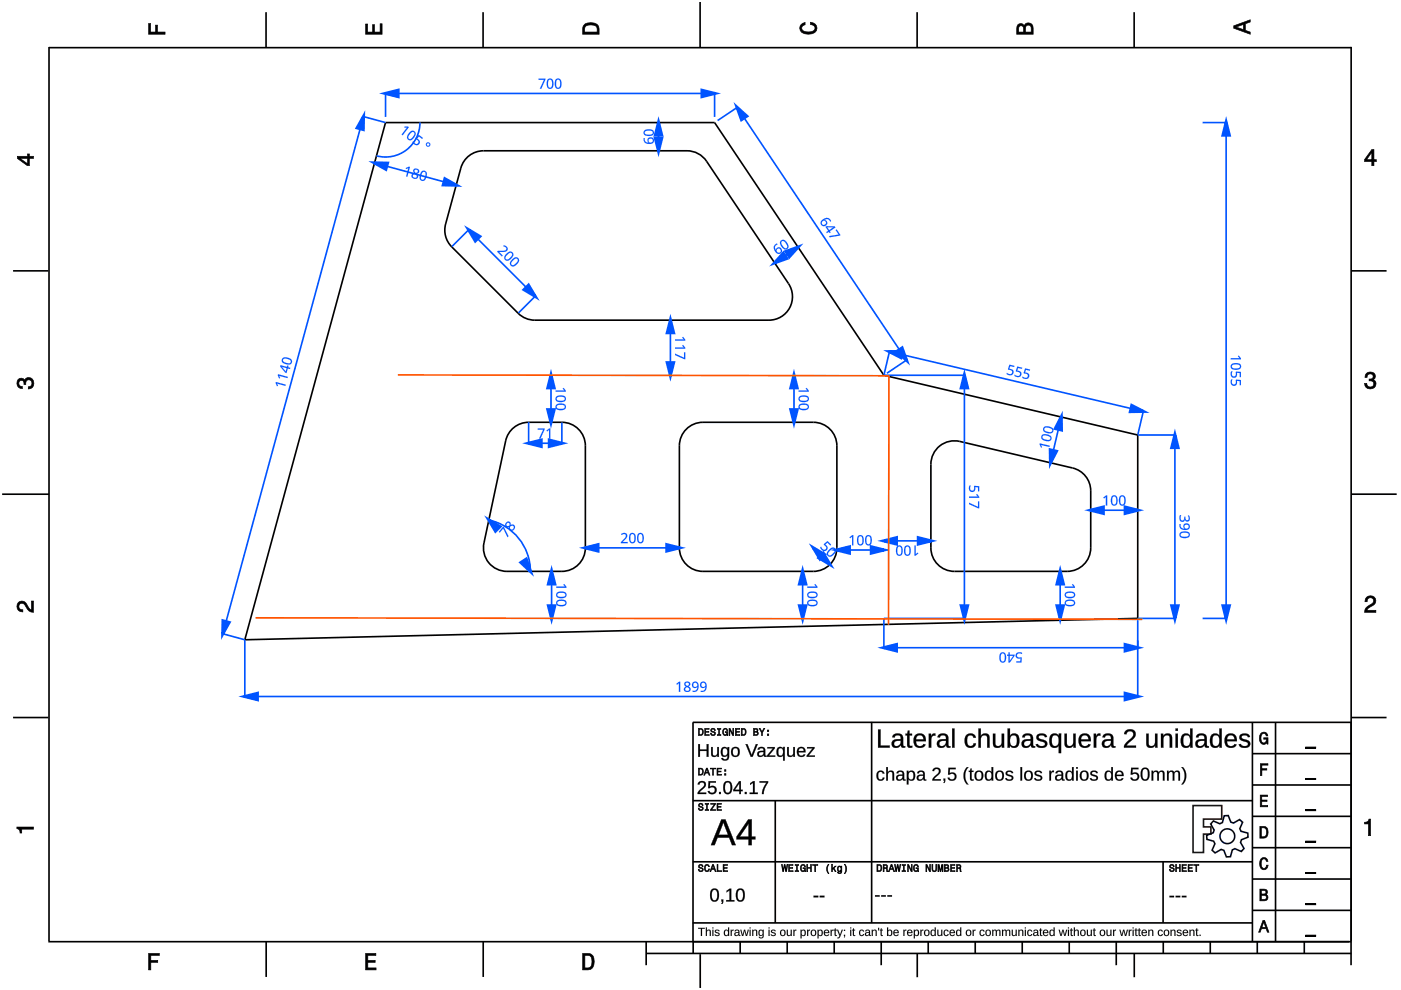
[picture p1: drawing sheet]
<svg xmlns="http://www.w3.org/2000/svg" width="297mm" height="210mm" viewBox="0 0 297 210" stroke-linecap="round" stroke-linejoin="round" font-family="sans-serif">
<g fill="none" stroke="#000" stroke-width=".35">
<path d="M10.4 10v189.5M10.4 10.1h276.1M56.4 2.6v7.5M102.4 2.6v7.5M148.4 .4v9.7M194.4 2.6v7.5M240.5 2.6v7.5M286.5 9.9v189.6M81.7 26h69.8l35.9 53.6 53.8 12.6v38.9l-189.3 4.5zM98.9 33.5a5 5 0 0 1 3.6-1.5h43.2a5 5 0 0 1 4.1 2.2l17.4 25.9a5 5 0 0 1-4.2 7.8h-49.6l-1.1-.1-1.6-.7-.8-.7-14.1-14.1a5 5 0 0 1-1.3-4.8l3.2-11.9 .3-.7zM2.8 57.4h7.4M286.5 57.4h7.5"/>
<path d="M108.7 90.9a5 5 0 0 1 3.4-1.4h7a5 5 0 0 1 5 5v21.7a5 5 0 0 1-5 4.9h-11.6a5 5 0 0 1-4.9-6l4.6-21.6a5 5 0 0 1 1.5-2.6zM145.8 90.7a5 5 0 0 1 3.2-1.2h23.4a5 5 0 0 1 5 5v21.7a5 5 0 0 1-5 4.9h-23.4a5 5 0 0 1-5-4.9v-21.7a5 5 0 0 1 1.8-3.8zM198.8 95a5 5 0 0 1 4.7-1.4l23.9 5.6a5 5 0 0 1 3.9 4.9v12.1a5 5 0 0 1-5 4.9h-24a5 5 0 0 1-4.9-4.9v-17.8a5 5 0 0 1 1.4-3.4zM.5 104.8h9.9M286.5 104.8h9.6M2.8 152.1h7.4M286.5 152.1h7.5M10.2 199.7h275.8M56.4 199.7v7.4M102.4 199.7v7.4M137 199.7v4.9M147 199.7v2.5"/>
<path d="M156.9 199.7v2.5M166.9 199.7v2.5M176.9 199.7v2.5M186.8 199.7v4.9M196.8 199.7v2.5M206.8 199.7v2.5M216.7 199.7v2.5M226.7 199.7v2.5M236.7 199.7v4.9M246.6 199.7v2.5M256.6 199.7v2.5M266.6 199.7v2.5"/>
<path d="M276.5 199.7v2.5M286.5 199.7v4.9M137 202.2h149.5M148.5 202.3v7.2M194.5 202.1v5.1M240.5 202.1v5.1"/>
</g>
<g fill="#000">
<path d="M31.5 5h.4v1.8h1.1v-1.5h.4v1.5h1.6v.5h-3.5z" fill-rule="evenodd"/>
<path d="M77.5 5.1h.4v1.7h1.1v-1.6h.4v1.6h1.2v-1.8h.4v2.3h-3.5z" fill-rule="evenodd"/>
<path d="M124 5.1a2.18 2.18 0 0 0-.5 2.2h3.5v-1.2a1.42 1.42 0 0 0-1.7-1.3zM124.3 5.5a2.13 2.13 0 0 1 2.2 .3l.1 1h-2.6v-1z" fill-rule="evenodd"/>
<path d="M169.9 5.2l.8-.4v.4a.7 .7 0 0 0-.7 .6 .7 .7 0 0 0 .3 .8 1.69 1.69 0 0 0 2.5-.6 .9 .9 0 0 0-1-.8v-.5a1.24 1.24 0 0 1 1.4 1.1 1.24 1.24 0 0 1-1 1.4 2.22 2.22 0 0 1-2.5-.7l-.2-.5z" fill-rule="evenodd"/>
<path d="M215.8 5.3l-.2 .7v1.3h3.5v-1.4a.98 .98 0 0 0-.8-1 .98 .98 0 0 0-1.1 .6 .83 .83 0 0 0-1.4-.2zM216.1 5.6a.54 .54 0 0 1 .6-.1 .54 .54 0 0 1 .3 .6v.7h-1zM217.6 5.5a.62 .62 0 0 1 .7-.1 .62 .62 0 0 1 .3 .6v.8h-1.2z" fill-rule="evenodd"/>
<path d="M261.6 5.5v.5l3.5 1.3v-.5l-1.1-.4v-1.4l1.1-.3v-.5zM262.1 5.7l1.5-.5v1.1z" fill-rule="evenodd"/>
<path d="M3.7 33.1v.5l2.1 1.5h.4v-1.5h.9v-.5h-.9v-.5h-.4v.5zM4.3 33.6h1.5v1.1z" fill-rule="evenodd"/>
<path d="M290.8 31.7l-1.5 2.1v.5h1.5v.8h.5v-.8h.5v-.4h-.5v-2.2zM290.8 32.3v1.6h-1.1z" fill-rule="evenodd"/>
<path d="M3.8 80.5a.85 .85 0 0 1 1.4 .1 1.05 1.05 0 0 1 1.3-.5 1.05 1.05 0 0 1 .7 1.2 1.1 1.1 0 0 1-1.2 1.2v-.5a.71 .71 0 0 0 .8-1 .71 .71 0 0 0-1.3 0v.5h-.4a.61 .61 0 0 0-.3-.8 .61 .61 0 0 0-.8 .3 .61 .61 0 0 0 .2 .8l.5 .1v.5a1.15 1.15 0 0 1-1.1-.7 1.15 1.15 0 0 1 .2-1.2z" fill-rule="evenodd"/>
<path d="M289.7 79.2a1.07 1.07 0 0 1 1.3-.2 1.07 1.07 0 0 1 .5 1.2l-.3 .3a1.05 1.05 0 0 1 .5 1.3 1.05 1.05 0 0 1-1.2 .7 1.1 1.1 0 0 1-1.2-1.2h.5a.71 .71 0 0 0 1 .7 .71 .71 0 0 0 0-1.2h-.5v-.4a.61 .61 0 0 0 .8-.3 .61 .61 0 0 0-.3-.8 .61 .61 0 0 0-.8 .2l-.2 .5h-.4z" fill-rule="evenodd"/>
<path d="M3.9 127.8a1.21 1.21 0 0 1 2 .7l.3 .5 .5 .3v-1.9h.4v2.4a1.8 1.8 0 0 1-1.7-1.4 .71 .71 0 0 0-.9-.5 .71 .71 0 0 0-.5 .9 .71 .71 0 0 0 .8 .5v.4a1.18 1.18 0 0 1-1.1-.6 1.18 1.18 0 0 1 .2-1.3z" fill-rule="evenodd"/>
<path d="M289.7 126.6a1.17 1.17 0 0 1 1.9 .3 1.17 1.17 0 0 1-.9 1.7l-.6 .4-.3 .4h1.9v.4h-2.4a1.8 1.8 0 0 1 1.4-1.7 .71 .71 0 0 0 .5-.9 .71 .71 0 0 0-.8-.5 .71 .71 0 0 0-.5 .9h-.5z" fill-rule="evenodd"/>
<path d="M3.6 175.3h3.5v.5h-2.5v.8h-.3a.77 .77 0 0 0-.7-.9z" fill-rule="evenodd"/>
<path d="M289.3 174.3a.77 .77 0 0 0 .9-.6h.4v3.5h-.5v-2.5h-.8z" fill-rule="evenodd"/>
</g>
<g fill="#000">
<path d="M31.5 5v2.3h3.5v-.5l-1.7 .1 .1-1.6h-.4v1.6h-1.1v-1.9zM31.4 4.9h.6l-.1 1.9h1.1l-.1-1.5h.6l-.1 1.5 1.7-.1v.6h-3.7z"/>
<path d="M77.5 5.1v2.2h3.5v-2.3h-.4l.1 1.9h-1.4v-1.7h-.3l.1 1.7h-1.2v-1.8zM77.5 5h.5l-.1 1.8h1.1l-.1-1.6h.6l-.1 1.6h1.2l-.1-1.8h.6v2.3h-3.6z"/>
<path d="M124 5.1l-.4 .7-.1 1.5h3.5l-.1-1.7-.3-.5-1.3-.3zM123.9 5.1l.6-.3 .8-.1 .7 .1 .6 .3 .4 .4 .1 1.8h-3.6v-1.5zM124.2 5.4l1.1-.2 1 .2 .3 .3 .1 1.2h-2.8l.1-1.2zM124.3 5.5l-.3 .3v1h2.6l-.1-1-.2-.3-1-.2z"/>
<path d="M169.9 5.2l-.4 .8 .2 .5 .3 .4 .6 .3h1.6l.6-.3 .3-.4 .1-.5-.1-.5-.7-.6-.6-.2v.5l.8 .2 .3 .6-.1 .3-.8 .5h-1.2l-.5-.2-.3-.3v-.6l.4-.4 .3-.1v-.4zM169.8 5.1l1-.4v.6l-.4 .1-.4 .3 .1 .6 .7 .4h1.2l.4-.1 .4-.6-.2-.5-.8-.3v-.6l.7 .2 .7 .7 .1 .5-.1 .5-.4 .5-.6 .2h-1.6l-.6-.2-.4-.5-.1-.5z"/>
<path d="M215.8 5.3l-.2 .7v1.3h3.5l-.1-1.8-.6-.6-.4-.1-.5 .2-.3 .6-.5-.6-.6 .1zM215.7 5.2l.3-.2h.7l.5 .5v-.3l.5-.4 .8 .1 .5 .6 .1 1.8h-3.6v-1.3zM216 5.6l.5-.2 .4 .2 .2 1.3h-1.2zM216.1 5.6l-.1 1.2h1l-.1-1.2-.4-.1zM217.5 5.5l.5-.2 .5 .1 .2 1.5h-1.3zM217.6 5.5l-.2 1.3h1.2l-.1-1.3-.5-.2z"/>
<path d="M261.6 5.5v.5l3.5 1.3v-.5l-1.1-.3v-1.5l1.1-.3v-.5zM261.5 5.4l3.6-1.3v.6l-1.1 .3v1.4l1.1 .4v.6l-3.6-1.4zM261.9 5.7l1.8-.6v1.3zM262.1 5.7l1.5 .6v-1.1l-1.5 .6z"/>
<path d="M3.7 33.1v.5l2.1 1.5h.4v-1.6l.9 .1v-.5l-.9 .1v-.6h-.4l.1 .6zM3.6 33.1h2.2v-.5h.5l-.1 .5h1v.6l-1-.1 .1 1.6h-.5l-2.2-1.6zM4.1 33.5h1.8v1.3zM4.3 33.5l1.5 1.2v-1.1l-1.5 .1z"/>
<path d="M290.8 31.7l-1.5 2.1v.5l1.6-.1-.1 .9h.5l-.1-.9 .6 .1v-.4h-.6l.1-2.2zM290.8 31.6h.6l-.1 2.3 .6-.1v.5h-.6l.1 .9h-.6v-.9h-1.5v-.5zM290.9 32.1v1.8h-1.3zM290.8 32.3h.1l-1.1 1.6-.1-.1 1.1 .1z"/>
<path d="M3.8 80.5l-.2 .8 .1 .4 .5 .6 .5 .1v-.5l-.6-.1-.2-.5 .2-.5 .4-.2 .5 .2 .1 .7h.4l-.1-.6 .4-.4h.6l.2 .2 .2 .2v.7l-.4 .4h-.4v.5l.5-.1 .6-.6v-1l-.6-.7h-.7l-.4 .3-.2 .3-.2-.4-.5-.1zM3.8 80.4l.7-.3 .5 .1 .2 .4 .1-.3 .5-.3 .8 .1 .6 .6v1.1l-.7 .7h-.6v-.5h.4l.4-.4-.1-.9-.8-.1-.3 .4v.6h-.5v-.8l-.5-.1-.4 .1-.1 .5 .2 .5 .6 .1v.6l-.6-.1-.6-.6-.1-.5z"/>
<path d="M289.7 79.2l-.3 .8h.4v-.3l.4-.4 .8 .1 .2 .7-.4 .3h-.5v.4l.8 .1 .2 .5-.2 .5-.2 .2h-.7l-.3-.2-.1-.6h-.5l.1 .5 .6 .6h1l.4-.2 .4-.8-.2-.6-.5-.3 .4-.3v-.8l-.5-.5h-.5zM289.7 79.1l.8-.3 .9 .3 .2 .3v.9l-.4 .2 .5 .3 .1 .6-.3 .8-.5 .3h-1l-.7-.7v-.6h.5l.2 .7 .5 .2 .6-.2 .2-.5-.2-.5-.6-.2-.3 .1v-.5h.6l.3-.2-.1-.7-.8-.1-.3 .4v.4h-.6l.1-.6z"/>
<path d="M3.9 127.8l-.3 .8 .3 .8 .9 .3v-.4l-.6-.1-.3-.6 .2-.5 .5-.3 .7 .4 .9 1.4 .9 .2v-2.4h-.4v2l-.5-.3-.9-1.5-.7-.2zM3.8 127.7l.8-.3 .7 .2 .9 1.4 .5 .3-.1-1.9h.6v2.5l-1.1-.3-.9-1.4-.6-.3-.4 .2-.2 .5 .2 .5 .7 .1v.6l-.6-.1-.4-.2-.4-.9z"/>
<path d="M289.7 126.6l-.3 1h.5l.1-.7 .5-.2 .6 .2 .2 .4-.3 .7-1.4 .9-.3 .9h2.4v-.4l-2 .1 .4-.6 1.2-.7 .4-.8-.1-.5-.6-.5h-.9zM289.7 126.6l.9-.4 .8 .4 .3 .3 .1 .5-.2 .6-1.5 1-.3 .4 2-.1v.6h-2.5l.2-1 1.4-1 .3-.6-.2-.4-.5-.2-.5 .2-.1 .7h-.6l.1-.6z"/>
<path d="M3.6 175.3v.4l.5 .2 .2 .7h.3l-.1-.9 2.6 .1v-.5zM3.5 175.3h3.7v.6l-2.6-.1 .1 .9h-.5l-.1-.7-.6-.3z"/>
<path d="M289.3 174.3v.4l.9-.1-.1 2.6h.5v-3.5h-.4l-.2 .5zM289.3 174.3l.7-.1 .2-.6h.5v3.6h-.6v-2.5l-.8 .1z"/>
</g>
<path d="M81.7 24.8v-5h69.8v5" fill="none" stroke="#0054ff" stroke-width=".35"/>
<g fill="#0054ff">
<path d="M81.7 19.8l2.7-.7v1.4z"/>
<path d="M148.8 19.1l2.7 .7-2.7 .7z"/>
<path d="M81.8 19.5v.6l2.7-.6-.1-.4h-.3v1.4h.3l.1-.3zM80.4 19.8l4.3 1.1v-2.2z"/>
<path d="M148.8 19.1v.4l2.6 .6v-.6l-2.6 .7v.3h.4v-1.4zM148.5 18.7v2.2l4.4-1.1z"/>
<path d="M114.2 16.7h1.4l-.8 2.1h-.3l.8-1.9h-1.1zM116.2 16.8a.78 .78 0 0 1 .9 .1 .78 .78 0 0 1 .2 .8 .75 .75 0 0 1-.2 1 .75 .75 0 0 1-1-.1l-.2-1.2zM116.4 16.9a1.52 1.52 0 0 0 0 1.7h.2a1.08 1.08 0 0 0 0-1.7zM117.9 16.8a.78 .78 0 0 1 .9 .1 .78 .78 0 0 1 .2 .8 .75 .75 0 0 1-.2 1 .75 .75 0 0 1-1-.1l-.2-1.2zM118.1 16.9a1.52 1.52 0 0 0 0 1.7h.2a1.08 1.08 0 0 0 0-1.7z"/>
<path d="M114.2 16.7h1.4l-.8 2.1h-.4l.9-1.9h-1.1zM114.2 16.7v.2h1.2l-.9 1.9h.3l.8-2.1zM116.2 16.8a.79 .79 0 0 1 .9 0 .79 .79 0 0 1 .2 .9 .76 .76 0 0 1-.2 1 .76 .76 0 0 1-1-.1l-.2-1.2zM116.2 16.8a1.52 1.52 0 0 0 .2 2h.2a1.13 1.13 0 0 0 .6-1.7l-.4-.4zM116.4 16.9a1.52 1.52 0 0 0 0 1.7 .57 .57 0 0 0 .6-.3 .57 .57 0 0 0 .1-.6l-.1-.4a.38 .38 0 0 0-.6-.4zM116.4 17a.55 .55 0 0 1 .6 .1 .55 .55 0 0 1 .1 .6 .55 .55 0 0 1-.1 .7 .55 .55 0 0 1-.6 .1 1.72 1.72 0 0 1 0-1.5zM117.9 16.8a.79 .79 0 0 1 .9 0 .79 .79 0 0 1 .3 .9 .76 .76 0 0 1-.3 1 .76 .76 0 0 1-1-.1l-.2-1.2zM117.9 16.8a1.52 1.52 0 0 0 .2 2h.2a1.13 1.13 0 0 0 .6-1.7l-.4-.4zM118.1 16.9a1.52 1.52 0 0 0 0 1.7 .57 .57 0 0 0 .6-.3 .57 .57 0 0 0 .1-.6l-.1-.4a.38 .38 0 0 0-.6-.4zM118.1 17a.55 .55 0 0 1 .6 .1 .55 .55 0 0 1 .1 .6 .55 .55 0 0 1-.1 .7 .55 .55 0 0 1-.6 .1 1.72 1.72 0 0 1 0-1.5z"/>
</g>
<path d="M81.7 26l-4.6-1.3-29.9 109.7 4.7 1.2" fill="none" stroke="#0054ff" stroke-width=".35"/>
<g fill="#0054ff">
<path d="M47.3 131.6l1.3 .4-1.4 2.4z"/>
<path d="M77.1 24.7l-.1 2.8-1.3-.4z"/>
<path d="M47.3 131.6l-.1 .4 1.3 .3 .1-.3-.3-.2-1.4 2.4 .7 .2v-2.8zM47 131.2l-.1 4.5 2.2-3.9z"/>
<path d="M76.7 24.7v2.7l.3 .1 .1-.4-1.3-.3-.1 .3 .3 .2 1.4-2.4zM77.4 23.4l-2.2 3.9 2.1 .6z"/>
<path d="M58.5 81l2.1 .6-.1 .2-1.8-.5 .2 .5-.2 .1-.2-.7zM59 79.3l2 .6-.1 .3-1.7-.5 .2 .4-.2 .1-.3-.6zM59.5 77.4l1.3 .4 .1-.3 .3 .1-.1 .3 .4 .1v.2l-.5-.1-.3 1-.2-.1-1.1-1.3zM59.7 77.7l.9 1.1 .2-.8zM60 75.9a1.5 1.5 0 0 1 1.9 .7v.2a1.17 1.17 0 0 1-1.8 .2l-.4-.5zM60 76.2a.59 .59 0 0 0 .7 .8h.3a.46 .46 0 0 0 .7-.2 .46 .46 0 0 0-.5-.6l-.7-.2z"/>
<path d="M58.5 81l2.1 .5-.1 .3-1.8-.5 .3 .5-.3 .1-.3-.7zM58.5 81v.2l.2 .7 .2-.1-.2-.5 1.8 .5 .1-.2zM58.9 79.3l2.1 .6v.3l-1.8-.6 .2 .6-.2 .1-.3-.7zM59 79.3l-.1 .3 .3 .6 .2-.1-.3-.5 1.8 .6 .1-.3zM59.5 77.4l1.3 .4 .1-.3 .3 .1-.1 .3 .5 .1-.1 .3-.5-.2-.3 1h-.2l-1.1-1.4zM59.5 77.4l-.1 .3 1.1 1.3 .2 .1 .3-1 .5 .1v-.2l-.4-.1 .1-.3-.3-.1v.3zM59.7 77.7l.9 1.1 .2-.8zM59.7 77.7l1.1 .3-.2 .8zM60 75.9a1.51 1.51 0 0 1 1.9 .7v.2a1.18 1.18 0 0 1-1.8 .2l-.4-.5zM60 75.9a.75 .75 0 0 0-.2 .9 .75 .75 0 0 0 .8 .4 .74 .74 0 0 0 1 0 .74 .74 0 0 0 .2-1l-1.1-.4zM60.1 76.1a.56 .56 0 0 0 0 .6 .56 .56 0 0 0 .6 .2l.3 .1a.44 .44 0 0 0 .7-.2 .44 .44 0 0 0-.5-.6l-.7-.2zM60 76.2a1.35 1.35 0 0 1 1.7 .4v.2a1.13 1.13 0 0 1-1.7-.4z"/>
</g>
<path d="M187.4 131.1v6.2h53.8v-6.2" fill="none" stroke="#0054ff" stroke-width=".35"/>
<g fill="#0054ff">
<path d="M238.6 136.7l2.6 .6-2.6 .7z"/>
<path d="M187.4 137.3l2.7-.6v1.3z"/>
<path d="M238.6 136.7l-.1 .3 2.6 .7v-.7l-2.6 .7 .1 .3h.3v-1.3zM238.2 136.2v2.2l4.4-1.1z"/>
<path d="M187.5 137v.7l2.6-.7v-.3h-.4v1.3h.4v-.3zM186 137.3l4.4 1.1v-2.2z"/>
<path d="M215.5 138.5l.6-.2a.39 .39 0 0 1 .6 .4 .55 .55 0 0 0-.8-.1 .55 .55 0 0 0-.1 .8l.8 .1v1h-1.1v-.3h.8l.1-.6a.7 .7 0 0 1-.9-.2 .7 .7 0 0 1 0-.9zM213.8 138.3h.3v.5h1v.2l-1 1.5h-.3v-1.5h-.3v-.2h.3zM214.1 139v1.2l.7-1.2zM212.2 138.4a.78 .78 0 0 1 .9 .1 .78 .78 0 0 1 .2 .9 .75 .75 0 0 1-.3 .9 .75 .75 0 0 1-.9-.1l-.2-1.1zM212.3 138.6a1.17 1.17 0 0 0 .3 1.7 1.09 1.09 0 0 0 0-1.8z"/>
<path d="M215.5 138.5a1.13 1.13 0 0 1 1.2-.1v.3a.61 .61 0 0 0-.7-.1 .61 .61 0 0 0-.3 .6l.9 .2v1.1h-1.1v-.3h.8l.1-.6a.71 .71 0 0 1-.9-.2 .71 .71 0 0 1 0-.9zM215.6 138.5a.69 .69 0 0 0-.1 .9 .69 .69 0 0 0 .9 .2l-.1 .6h-.8v.3h1.1v-1l-.8-.1a.56 .56 0 0 1 .1-.8 .56 .56 0 0 1 .8 .1v-.3l-.3-.1zM213.8 138.3h.3v.5h1v.2l-1 1.5h-.3v-1.5l-.3 .1v-.3h.3zM213.8 138.3v.5h-.3v.2h.3v1.5h.3l1-1.5v-.2h-1v-.5zM214.1 139v1.2l.7-1.1zM214.1 139h.8l-.8 1.2zM212.2 138.4a.79 .79 0 0 1 .9 .1 .79 .79 0 0 1 .2 .9 .76 .76 0 0 1-.2 1 .76 .76 0 0 1-1-.2l-.2-1.1zM212.2 138.4a1.5 1.5 0 0 0 .2 2.1h.2a1.13 1.13 0 0 0 .6-1.7l-.4-.5zM212.4 138.6a1.51 1.51 0 0 0 0 1.6 .56 .56 0 0 0 .6-.2 .56 .56 0 0 0 0-.6v-.5a.38 .38 0 0 0-.6-.3zM212.3 138.6l.3-.1a1.14 1.14 0 0 1 .1 1.8h-.1a1.18 1.18 0 0 1-.3-1.7z"/>
</g>
<path d="M241.2 92.2h7.9v38.9h-7.9" fill="none" stroke="#0054ff" stroke-width=".35"/>
<g fill="#0054ff">
<path d="M249.1 92.2l.7 2.7h-1.4z"/>
<path d="M248.4 128.5h1.4l-.7 2.6z"/>
<path d="M248.8 92.3l.6 2.7 .4-.1v-.3h-1.4v.3l.4 .1 .6-2.7zM249.1 90.9l-1.1 4.3h2.2z"/>
<path d="M248.4 128.5v.3h1.4v-.3l-.4-.1-.6 2.6h.6l-.6-2.6zM248 128.1l1.1 4.4 1.1-4.4z"/>
<path d="M250.2 109.2h.2l-.1 .9 .4 .3a.61 .61 0 0 0 .4-.8h.2v.4a.41 .41 0 0 0 .7 .2 .41 .41 0 0 0-.1-.7v-.1l.1-.1a.69 .69 0 0 1 .3 .9 .69 .69 0 0 1-.9 .3l-.2-.4a.63 .63 0 0 1-.8 .5 .63 .63 0 0 1-.3-.9zM250.1 111.1h.2a.71 .71 0 0 0 .8 1 .68 .68 0 0 1 .2-1 .68 .68 0 0 1 1 .3 .68 .68 0 0 1-.5 .9 1.14 1.14 0 0 1-1.2 0 1.14 1.14 0 0 1-.5-1.2zM251.1 111.7a.47 .47 0 0 0 .9 0 .47 .47 0 0 0-.9 0zM250.2 113a1.52 1.52 0 0 1 2 .2l.1 .2a1.16 1.16 0 0 1-1.7 .6l-.5-.4zM250.3 113.2v.2a1.08 1.08 0 0 0 1.7 0 1.15 1.15 0 0 0-1.7-.2z"/>
<path d="M250.2 109.2h.3a.78 .78 0 0 0 .2 1.2 .6 .6 0 0 0 .4-.8h.2a.46 .46 0 0 0 .1 .5 .46 .46 0 0 0 .5 .1l.1-.4-.2-.4 .2-.2a.71 .71 0 0 1 .3 .9 .71 .71 0 0 1-.9 .4l-.2-.4a.6 .6 0 0 1-.7 .6 .6 .6 0 0 1-.4-.9zM250.2 109.2a.78 .78 0 0 0-.1 1 .78 .78 0 0 0 .9 .3l.2-.4a.56 .56 0 0 0 .8 .4 .56 .56 0 0 0 .2-.8l-.2-.4-.1 .1a.44 .44 0 0 1 .1 .7 .44 .44 0 0 1-.7-.1v-.4h-.2a.62 .62 0 0 1-.4 .8 .77 .77 0 0 1-.3-1.2zM250.1 111.1h.2a.71 .71 0 0 0 .8 1 .69 .69 0 0 1 .2-1 .69 .69 0 0 1 1 .2 .69 .69 0 0 1-.5 1 1.15 1.15 0 0 1-1.2 0 1.15 1.15 0 0 1-.5-1.2zM250.1 111.1a1.11 1.11 0 0 0 .8 1.2 1.11 1.11 0 0 0 1.3-.7 .67 .67 0 0 0-.9-.6 .67 .67 0 0 0-.1 1.1 .74 .74 0 0 1-.9-1zM251.1 111.7a.46 .46 0 0 0 .9 0 .46 .46 0 0 0-.9 0zM251.1 111.6a.5 .5 0 0 1 1 0 .5 .5 0 0 1-1 0zM250.2 113a1.53 1.53 0 0 1 2.1 .2v.2a1.18 1.18 0 0 1-1.8 .6l-.4-.4zM250.2 113a.76 .76 0 0 0 .1 .9 .76 .76 0 0 0 .9 .2 .74 .74 0 0 0 .9-.3 .74 .74 0 0 0-.1-.9l-1.2-.2zM250.4 113.2a.57 .57 0 0 0 .2 .6 .57 .57 0 0 0 .6 0h.2a.44 .44 0 0 0 .6-.4 .44 .44 0 0 0-.6-.4h-.7zM250.4 113.1a1.19 1.19 0 0 1 1.7 .3 1.09 1.09 0 0 1-1.8 0z"/>
</g>
<path d="M51.9 135.7v12h189.3v-12" fill="none" stroke="#0054ff" stroke-width=".35"/>
<g fill="#0054ff">
<path d="M51.9 147.7l2.7-.7v1.3z"/>
<path d="M238.6 147l2.6 .7-2.6 .6z"/>
<path d="M52 147.4v.6l2.6-.7v-.3h-.4v1.3h.4v-.3zM50.5 147.7l4.4 1.1v-2.2z"/>
<path d="M238.6 147l-.1 .3 2.6 .7v-.6l-2.6 .6 .1 .3h.3v-1.3zM238.2 146.6v2.2l4.4-1.1z"/>
<path d="M143.4 145l.6-.5h.2v2.2h-.3l.1-1.9-.5 .4zM145.2 144.7a.59 .59 0 0 1 1-.1 .59 .59 0 0 1-.3 .9 .61 .61 0 0 1 .3 1 .61 .61 0 0 1-1 0 .61 .61 0 0 1 .2-.9l-.3-.4zM145.3 146.1a.43 .43 0 0 0 .8 0 .43 .43 0 0 0-.8 0zM145.3 145.1a.4 .4 0 0 0 .8 0 .4 .4 0 0 0-.8 0zM146.9 144.7a.75 .75 0 0 1 .9-.1 .75 .75 0 0 1 .3 .9 1 1 0 0 1-1.2 1.2v-.2a.71 .71 0 0 0 .9-.9 .66 .66 0 0 1-.9 .1 .66 .66 0 0 1 0-1zM146.9 145.2a.5 .5 0 0 0 1 0 .5 .5 0 0 0-1 0zM148.6 144.7a.75 .75 0 0 1 .9-.1 .75 .75 0 0 1 .3 .9 1 1 0 0 1-1.2 1.2v-.2a.71 .71 0 0 0 .9-.9 .66 .66 0 0 1-.9 .1 .66 .66 0 0 1 0-1zM148.6 145.2a.5 .5 0 0 0 1 0 .5 .5 0 0 0-1 0z"/>
<path d="M143.4 145l.6-.5h.2v2.2h-.3l.1-1.9-.5 .4zM143.4 145l.1 .2 .5-.4-.1 1.9h.3v-2.2h-.2zM145.2 144.6a.6 .6 0 0 1 1 0 .6 .6 0 0 1-.3 1v-.1a.65 .65 0 0 1 .3 1 .65 .65 0 0 1-1 0 .65 .65 0 0 1 .2-1v.1a.55 .55 0 0 1-.2-1zM145.3 144.7l-.2 .5 .4 .4a.63 .63 0 0 0-.4 .9 .63 .63 0 0 0 1 .1 .57 .57 0 0 0 .3-.6 .57 .57 0 0 0-.5-.5 .56 .56 0 0 0 .4-.8 .56 .56 0 0 0-.9-.1zM145.3 146.1a.43 .43 0 0 0 .8 0 .43 .43 0 0 0-.8 0zM145.2 146.1a.5 .5 0 0 1 1 0 .5 .5 0 0 1-1 0zM145.4 145.1a.33 .33 0 0 0 .6 0 .33 .33 0 0 0-.6 0zM145.3 145.1a.4 .4 0 0 1 .8 0 .4 .4 0 0 1-.8 0zM146.9 144.7a.76 .76 0 0 1 .9-.1 .76 .76 0 0 1 .3 .9 1.01 1.01 0 0 1-1.2 1.2v-.3a.71 .71 0 0 0 .9-.8 .68 .68 0 0 1-1 .1 .68 .68 0 0 1 .1-1zM146.9 144.7a.66 .66 0 0 0 0 1 .66 .66 0 0 0 1-.1 .74 .74 0 0 1-1 .9v.2a1.12 1.12 0 0 0 1.2-.9 1.12 1.12 0 0 0-.7-1.3zM146.9 145.2a.5 .5 0 0 0 1 0 .5 .5 0 0 0-1 0zM146.9 145.2a.5 .5 0 0 1 1 0 .5 .5 0 0 1-1 0zM148.6 144.7a.76 .76 0 0 1 .9-.1 .76 .76 0 0 1 .3 .9 1.01 1.01 0 0 1-1.2 1.2v-.3a.71 .71 0 0 0 .9-.8h.1a.68 .68 0 0 1-1 .1 .68 .68 0 0 1 0-1zM148.6 144.7a.66 .66 0 0 0 0 1 .66 .66 0 0 0 1-.1 .74 .74 0 0 1-1 .9v.2a1.12 1.12 0 0 0 1.2-.9 1.12 1.12 0 0 0-.7-1.3zM148.6 145.2a.5 .5 0 0 0 1 0 .5 .5 0 0 0-1 0zM148.6 145.2a.5 .5 0 0 1 1 0 .5 .5 0 0 1-1 0z"/>
</g>
<path d="M224.8 121.1v10" fill="none" stroke="#0054ff" stroke-width=".35"/>
<g fill="#0054ff">
<path d="M224.8 121.1l.6 2.7h-1.3z"/>
<path d="M224.1 128.5h1.3l-.6 2.6z"/>
<path d="M224.5 121.2l.6 2.7 .3-.1v-.3h-1.3v.3l.3 .1 .7-2.7zM224.8 119.8l-1.1 4.3h2.2z"/>
<path d="M224.1 128.5v.3h1.3v-.3l-.3-.1-.6 2.6h.6l-.7-2.6zM223.7 128.1l1.1 4.4 1.1-4.4z"/>
<path d="M225.8 124.4h1.8l-.3-.4 .2-.2 .4 .6v.2h-2.1zM225.9 125.7a1.52 1.52 0 0 1 2 .2v.2a1.16 1.16 0 0 1-1.7 .7l-.4-.5zM226 125.9v.2a1.08 1.08 0 0 0 1.7 0 1.15 1.15 0 0 0-1.7-.2zM225.9 127.4a1.52 1.52 0 0 1 2 .2v.2a1.16 1.16 0 0 1-1.7 .7l-.4-.4zM226 127.6v.2a1.08 1.08 0 0 0 1.7 0 1.15 1.15 0 0 0-1.7-.2z"/>
<path d="M225.8 124.4h1.8l-.3-.4 .2-.2 .4 .6v.2h-2.1zM225.8 124.4v.2h2.1v-.2l-.4-.6-.2 .2 .4 .4zM225.9 125.7a1.53 1.53 0 0 1 2 .2l.1 .2a1.18 1.18 0 0 1-1.8 .7l-.4-.5zM225.9 125.7a.76 .76 0 0 0 .1 .9 .76 .76 0 0 0 .8 .2 .74 .74 0 0 0 1-.2 .74 .74 0 0 0-.1-1l-1.2-.1zM226 125.9a.57 .57 0 0 0 .2 .6 .57 .57 0 0 0 .6 .1l.3-.1a.44 .44 0 0 0 .6-.4 .44 .44 0 0 0-.6-.4h-.8zM226.1 125.9a1.19 1.19 0 0 1 1.6 .2 1.09 1.09 0 0 1-1.7 0zM225.9 127.4a1.53 1.53 0 0 1 2 .2l.1 .2a1.18 1.18 0 0 1-1.8 .7l-.4-.4zM225.9 127.5a.76 .76 0 0 0 .1 .8 .76 .76 0 0 0 .8 .2 .74 .74 0 0 0 1-.2 .74 .74 0 0 0-.1-1l-1.2-.1zM226 127.6a.57 .57 0 0 0 .2 .6 .57 .57 0 0 0 .6 .1h.3a.44 .44 0 0 0 .6-.5 .44 .44 0 0 0-.6-.4l-.8 .1zM226.1 127.6a1.19 1.19 0 0 1 1.6 .2 1.09 1.09 0 0 1-1.7 0z"/>
</g>
<path d="M170.2 121.1v10" fill="none" stroke="#0054ff" stroke-width=".35"/>
<g fill="#0054ff">
<path d="M170.2 121.1l.6 2.7h-1.3z"/>
<path d="M169.5 128.5h1.3l-.6 2.6z"/>
<path d="M169.9 121.2l.6 2.7 .3-.1v-.3h-1.3v.3l.3 .1 .7-2.7zM170.2 119.8l-1.1 4.3h2.2z"/>
<path d="M169.5 128.5v.3h1.3v-.3l-.3-.1-.6 2.6h.6l-.7-2.6zM169.1 128.1l1.1 4.4 1.1-4.4z"/>
<path d="M171.2 124.4h1.8l-.3-.4 .2-.2 .4 .6v.2h-2.1zM171.3 125.7a1.52 1.52 0 0 1 2 .2v.2a1.16 1.16 0 0 1-1.7 .7l-.4-.5zM171.4 125.9v.2a1.08 1.08 0 0 0 1.7 0 1.15 1.15 0 0 0-1.7-.2zM171.3 127.4a1.52 1.52 0 0 1 2 .2v.2a1.16 1.16 0 0 1-1.7 .7l-.4-.4zM171.4 127.6v.2a1.08 1.08 0 0 0 1.7 0 1.15 1.15 0 0 0-1.7-.2z"/>
<path d="M171.2 124.4h1.8l-.3-.4 .2-.2 .4 .6v.2h-2.1zM171.2 124.4v.2h2.1v-.2l-.4-.6-.2 .2 .4 .4zM171.3 125.7a1.53 1.53 0 0 1 2 .2l.1 .2a1.18 1.18 0 0 1-1.8 .7l-.4-.5zM171.3 125.7a.76 .76 0 0 0 .1 .9 .76 .76 0 0 0 .8 .2 .74 .74 0 0 0 1-.2 .74 .74 0 0 0-.1-1l-1.2-.1zM171.4 125.9a.57 .57 0 0 0 .2 .6 .57 .57 0 0 0 .6 .1l.3-.1a.44 .44 0 0 0 .6-.4 .44 .44 0 0 0-.6-.4h-.8zM171.4 125.9a1.19 1.19 0 0 1 1.7 .2 1.09 1.09 0 0 1-1.7 0zM171.3 127.4a1.53 1.53 0 0 1 2 .2l.1 .2a1.18 1.18 0 0 1-1.8 .7l-.4-.4zM171.3 127.5a.76 .76 0 0 0 .1 .8 .76 .76 0 0 0 .8 .2 .74 .74 0 0 0 1-.2 .74 .74 0 0 0-.1-1l-1.2-.1zM171.4 127.6a.57 .57 0 0 0 .2 .6 .57 .57 0 0 0 .6 .1h.3a.44 .44 0 0 0 .6-.5 .44 .44 0 0 0-.6-.4l-.8 .1zM171.4 127.6a1.19 1.19 0 0 1 1.7 .2 1.09 1.09 0 0 1-1.7 0z"/>
</g>
<path d="M117 121.1v10" fill="none" stroke="#0054ff" stroke-width=".35"/>
<g fill="#0054ff">
<path d="M116.9 121.1l.7 2.7h-1.3z"/>
<path d="M116.3 128.5h1.3l-.7 2.6z"/>
<path d="M116.6 121.2l.7 2.7 .3-.1v-.3h-1.3v.3l.3 .1 .7-2.7zM116.9 119.8l-1 4.3h2.1z"/>
<path d="M116.3 128.5v.3h1.3v-.3l-.3-.1-.7 2.6h.7l-.7-2.6zM115.9 128.1l1 4.4 1.1-4.4z"/>
<path d="M117.9 124.4h1.9l-.3-.4 .1-.2 .5 .6v.2h-2.2zM118 125.7a1.52 1.52 0 0 1 2.1 .2v.2a1.16 1.16 0 0 1-1.7 .7l-.5-.5zM118.2 125.9l-.1 .2a1.08 1.08 0 0 0 1.8 0 1.15 1.15 0 0 0-1.7-.2zM118 127.4a1.52 1.52 0 0 1 2.1 .2v.2a1.16 1.16 0 0 1-1.7 .7l-.5-.4zM118.2 127.6l-.1 .2a1.08 1.08 0 0 0 1.8 0 1.15 1.15 0 0 0-1.7-.2z"/>
<path d="M117.9 124.4h1.9l-.4-.4 .2-.2 .5 .6v.2h-2.2zM117.9 124.4v.2h2.2v-.2l-.5-.6-.1 .2 .3 .4zM118 125.7a1.53 1.53 0 0 1 2.1 .2v.2a1.18 1.18 0 0 1-1.7 .7l-.5-.5zM118.1 125.7a.76 .76 0 0 0 0 .9 .76 .76 0 0 0 .9 .2 .74 .74 0 0 0 .9-.2 .74 .74 0 0 0-.1-1l-1.1-.1zM118.2 125.9a.57 .57 0 0 0 .2 .6 .57 .57 0 0 0 .6 .1l.3-.1a.44 .44 0 0 0 .6-.4 .44 .44 0 0 0-.6-.4h-.8zM118.2 125.9a1.19 1.19 0 0 1 1.7 .2 1.09 1.09 0 0 1-1.8 0zM118 127.4a1.53 1.53 0 0 1 2.1 .2v.2a1.18 1.18 0 0 1-1.7 .7l-.5-.4zM118.1 127.5a.76 .76 0 0 0 0 .8 .76 .76 0 0 0 .9 .2 .74 .74 0 0 0 .9-.2 .74 .74 0 0 0-.1-1l-1.1-.1zM118.2 127.6a.57 .57 0 0 0 .2 .6 .57 .57 0 0 0 .6 .1h.3a.44 .44 0 0 0 .6-.5 .44 .44 0 0 0-.6-.4l-.8 .1zM118.2 127.6a1.19 1.19 0 0 1 1.7 .2 1.09 1.09 0 0 1-1.8 0z"/>
</g>
<path d="M225 88.4l-2.2 9.7" fill="none" stroke="#0054ff" stroke-width=".35"/>
<g fill="#0054ff">
<path d="M222.7 95.4l1.3 .3-1.3 2.4z"/>
<path d="M225 88.4v2.8l-1.2-.3z"/>
<path d="M222.7 95.4l-.1 .3 1.3 .3 .1-.3-.3-.2-1.3 2.5 .7 .1-.1-2.7zM222.3 95l.1 4.5 2.1-4z"/>
<path d="M224.7 88.4v2.8h.3l.1-.4-1.3-.3v.4l.2 .1 1.3-2.4zM225.3 87.1l-2 4 2.1 .5z"/>
<path d="M220.5 94l2.1 .5-.1 .3-1.8-.5 .2 .5-.2 .1-.3-.7zM221 92.2a1.5 1.5 0 0 1 1.9 .6v.2a1.17 1.17 0 0 1-1.8 .3l-.3-.5zM221.1 92.5a.59 .59 0 0 0 .7 .7l.2 .1a.46 .46 0 0 0 .7-.3 .46 .46 0 0 0-.5-.6l-.7-.1zM221.4 90.5a1.5 1.5 0 0 1 1.9 .7v.2a1.17 1.17 0 0 1-1.8 .2l-.3-.5zM221.4 90.8a.59 .59 0 0 0 .7 .8h.3a.46 .46 0 0 0 .7-.3 .46 .46 0 0 0-.5-.5l-.7-.2z"/>
<path d="M220.5 94l2.1 .5-.1 .3-1.8-.5 .3 .5-.3 .1-.3-.7zM220.5 94l-.1 .2 .3 .7 .2-.1-.3-.5 1.9 .5 .1-.3zM221 92.2a1.51 1.51 0 0 1 2 .6l-.1 .3a1.18 1.18 0 0 1-1.8 .2l-.4-.5zM221 92.2a.75 .75 0 0 0-.1 .9 .75 .75 0 0 0 .8 .4 .74 .74 0 0 0 1-.1 .74 .74 0 0 0 .1-.9l-1.1-.4zM221.1 92.4a.56 .56 0 0 0 .1 .6 .56 .56 0 0 0 .6 .2l.2 .1a.44 .44 0 0 0 .7-.3 .44 .44 0 0 0-.5-.5l-.7-.2zM221 92.5a1.35 1.35 0 0 1 1.7 .4v.1a1.13 1.13 0 0 1-1.7-.3zM221.4 90.5a1.51 1.51 0 0 1 1.9 .7v.2a1.18 1.18 0 0 1-1.8 .2l-.4-.5zM221.4 90.5a.75 .75 0 0 0-.1 .9 .75 .75 0 0 0 .8 .4 .74 .74 0 0 0 .9 0 .74 .74 0 0 0 .2-1l-1.1-.4zM221.5 90.8a.56 .56 0 0 0 .1 .6 .56 .56 0 0 0 .5 .1l.3 .1a.44 .44 0 0 0 .7-.3 .44 .44 0 0 0-.5-.5l-.7-.2zM221.4 90.8a1.35 1.35 0 0 1 1.7 .4v.1a1.13 1.13 0 0 1-1.7-.2z"/>
</g>
<path d="M231.3 108.1h9.9" fill="none" stroke="#0054ff" stroke-width=".35"/>
<g fill="#0054ff">
<path d="M231.3 108.2l2.6-.7v1.3z"/>
<path d="M238.6 107.5l2.6 .7-2.6 .6z"/>
<path d="M231.3 107.9v.6l2.7-.7-.1-.3h-.3v1.3h.3l.1-.3zM229.9 108.2l4.3 1.1v-2.2z"/>
<path d="M238.6 107.5l-.1 .3 2.6 .7v-.6l-2.6 .6 .1 .3h.3v-1.3zM238.2 107.1v2.2l4.4-1.1z"/>
<path d="M233.9 105.5l.6-.5h.2v2.2h-.2v-1.9l-.4 .4zM235.8 105.1a.78 .78 0 0 1 .9 .1 .78 .78 0 0 1 .2 .9 .75 .75 0 0 1-.2 1 .75 .75 0 0 1-1-.2l-.2-1.1zM236 105.3a1.52 1.52 0 0 0 0 1.6l.2 .1a1.08 1.08 0 0 0 0-1.8zM237.5 105.1a.78 .78 0 0 1 1 .1 .78 .78 0 0 1 .2 .9 .75 .75 0 0 1-.3 1 .75 .75 0 0 1-1-.2l-.1-1.1zM237.7 105.3a1.52 1.52 0 0 0 0 1.6l.2 .1a1.08 1.08 0 0 0 0-1.8z"/>
<path d="M233.9 105.5l.6-.5h.2v2.2h-.2v-1.9l-.4 .4zM233.9 105.5l.2 .2 .4-.4v1.9h.2v-2.2h-.2zM235.8 105.1a.79 .79 0 0 1 .9 .1 .79 .79 0 0 1 .3 .9 .76 .76 0 0 1-.3 1 .76 .76 0 0 1-1-.2l-.2-1.1zM235.8 105.1a1.52 1.52 0 0 0 .2 2.1h.2a1.13 1.13 0 0 0 .7-1.7l-.5-.4zM236 105.3a1.52 1.52 0 0 0 0 1.6 .57 .57 0 0 0 .6-.2 .57 .57 0 0 0 .1-.6l-.1-.5a.38 .38 0 0 0-.6-.3zM236 105.3a.55 .55 0 0 1 .6 .1 .55 .55 0 0 1 .1 .7 .55 .55 0 0 1-.1 .7 .55 .55 0 0 1-.6 .1 1.72 1.72 0 0 1 0-1.6zM237.5 105.1a.79 .79 0 0 1 1 .1 .79 .79 0 0 1 .2 .9 .76 .76 0 0 1-.3 1 .76 .76 0 0 1-1-.2l-.2-1.1zM237.6 105.1a1.52 1.52 0 0 0 .1 2.1h.2a1.13 1.13 0 0 0 .7-1.7l-.4-.4zM237.8 105.3a1.52 1.52 0 0 0 0 1.6 .57 .57 0 0 0 .5-.2 .57 .57 0 0 0 .1-.6l-.1-.5a.38 .38 0 0 0-.5-.3zM237.7 105.3a.55 .55 0 0 1 .7 .1 .55 .55 0 0 1 0 .7 .55 .55 0 0 1 0 .7 .55 .55 0 0 1-.7 .1 1.72 1.72 0 0 1 0-1.6z"/>
</g>
<path d="M124.1 116.1h19.9" fill="none" stroke="#0054ff" stroke-width=".35"/>
<g fill="#0054ff">
<path d="M124.1 116.2l2.7-.7v1.3z"/>
<path d="M141.4 115.5l2.6 .7-2.6 .6z"/>
<path d="M124.2 115.8v.7l2.6-.7v-.3h-.4v1.3h.4v-.3zM122.7 116.2l4.4 1v-2.1z"/>
<path d="M141.4 115.5l-.1 .3 2.7 .7v-.7l-2.7 .7 .1 .3h.3v-1.3zM141.1 115.1v2.1l4.3-1z"/>
<path d="M131.7 113.2a.73 .73 0 0 1 1.1 0 .73 .73 0 0 1-.2 1.1l-.6 .6h1.1v.3h-1.4v-.3l.7-.7a.52 .52 0 0 0 .3-.8 .52 .52 0 0 0-.9 0zM133.7 113.1a.78 .78 0 0 1 .9 .1 .78 .78 0 0 1 .2 .9 .75 .75 0 0 1-.3 .9 .75 .75 0 0 1-1-.1l-.1-1.1zM133.9 113.3a1.52 1.52 0 0 0 0 1.6l.2 .1a1.08 1.08 0 0 0 0-1.8zM135.4 113.1a.78 .78 0 0 1 .9 .1 .78 .78 0 0 1 .2 .9 .75 .75 0 0 1-.3 .9 .75 .75 0 0 1-.9-.1l-.2-1.1zM135.6 113.3a1.52 1.52 0 0 0 0 1.6l.2 .1a1.08 1.08 0 0 0 0-1.8z"/>
<path d="M131.7 113.2a.75 .75 0 0 1 1.2 0 .75 .75 0 0 1-.3 1.1l-.6 .6h1.1v.3h-1.5v-.3l.8-.7a.49 .49 0 0 0 .3-.7 .49 .49 0 0 0-.7-.2l-.2 .1zM131.7 113.2l.1 .2a.5 .5 0 0 1 .8-.1 .5 .5 0 0 1-.1 .8l-.8 .8v.3h1.4v-.3h-1.1l.4-.4a.75 .75 0 0 0 .6-.8 .75 .75 0 0 0-.7-.7zM133.7 113.1a.79 .79 0 0 1 .9 .1 .79 .79 0 0 1 .2 .9 .76 .76 0 0 1-.3 1 .76 .76 0 0 1-1-.2l-.1-1.2zM133.7 113.1a1.52 1.52 0 0 0 .2 2l.2 .1a1.13 1.13 0 0 0 .6-1.7l-.4-.5zM133.9 113.3a1.52 1.52 0 0 0 0 1.6 .57 .57 0 0 0 .6-.2 .57 .57 0 0 0 0-.6v-.5a.38 .38 0 0 0-.6-.3zM133.8 113.3a.55 .55 0 0 1 .7 .1 .55 .55 0 0 1 0 .7 .55 .55 0 0 1 0 .7 .55 .55 0 0 1-.7 .1 1.72 1.72 0 0 1 0-1.6zM135.4 113.1a.79 .79 0 0 1 .9 .1 .79 .79 0 0 1 .2 .9 .76 .76 0 0 1-.3 1 .76 .76 0 0 1-1-.2l-.1-1.2zM135.4 113.1a1.52 1.52 0 0 0 .2 2l.2 .1a1.13 1.13 0 0 0 .6-1.7l-.4-.5zM135.6 113.3a1.52 1.52 0 0 0 0 1.6 .57 .57 0 0 0 .6-.2 .57 .57 0 0 0 0-.6v-.5a.38 .38 0 0 0-.6-.3zM135.5 113.3a.55 .55 0 0 1 .7 .1 .55 .55 0 0 1 0 .7 .55 .55 0 0 1 0 .7 .55 .55 0 0 1-.7 .1 1.72 1.72 0 0 1 0-1.6z"/>
</g>
<path d="M177.4 116.6h10" fill="none" stroke="#0054ff" stroke-width=".35"/>
<g fill="#0054ff">
<path d="M177.4 116.6l2.7-.7v1.4z"/>
<path d="M184.7 115.9l2.7 .7-2.7 .7z"/>
<path d="M177.5 116.3v.6l2.7-.6-.1-.4h-.3v1.4h.3l.1-.3zM176.1 116.6l4.3 1.1v-2.2z"/>
<path d="M184.7 115.9v.4l2.6 .6v-.6l-2.6 .7v.3h.4v-1.4zM184.4 115.5v2.2l4.4-1.1z"/>
<path d="M180.1 113.9l.6-.4h.2v2.1h-.2v-1.8l-.4 .3zM182 113.6a.78 .78 0 0 1 .9 .1 .78 .78 0 0 1 .2 .8 .75 .75 0 0 1-.2 1 .75 .75 0 0 1-1-.1l-.2-1.2zM182.2 113.7a1.52 1.52 0 0 0 0 1.7h.2a1.08 1.08 0 0 0 0-1.7zM183.7 113.6a.78 .78 0 0 1 .9 .1 .78 .78 0 0 1 .2 .8 .75 .75 0 0 1-.2 1 .75 .75 0 0 1-1-.1l-.2-1.2zM183.9 113.7a1.52 1.52 0 0 0 0 1.7h.2a1.08 1.08 0 0 0 0-1.7z"/>
<path d="M180.1 113.9l.6-.4h.2v2.1h-.3l.1-1.8-.4 .3zM180.1 113.9l.2 .2 .4-.4v1.9h.2v-2.1h-.2zM182 113.6a.79 .79 0 0 1 .9 0 .79 .79 0 0 1 .2 .9 .76 .76 0 0 1-.2 1 .76 .76 0 0 1-1-.1l-.2-1.2zM182 113.6a1.52 1.52 0 0 0 .2 2h.2a1.13 1.13 0 0 0 .6-1.7l-.4-.4zM182.2 113.7a1.52 1.52 0 0 0 0 1.7 .57 .57 0 0 0 .6-.3 .57 .57 0 0 0 0-.6v-.4a.38 .38 0 0 0-.6-.4zM182.2 113.8a.55 .55 0 0 1 .6 .1 .55 .55 0 0 1 .1 .6 .55 .55 0 0 1-.1 .7 .55 .55 0 0 1-.6 .1 1.72 1.72 0 0 1 0-1.5zM183.7 113.6a.79 .79 0 0 1 .9 0 .79 .79 0 0 1 .2 .9 .76 .76 0 0 1-.2 1 .76 .76 0 0 1-1-.1l-.2-1.2zM183.7 113.6a1.52 1.52 0 0 0 .2 2h.2a1.13 1.13 0 0 0 .6-1.7l-.4-.4zM183.9 113.7a1.52 1.52 0 0 0 0 1.7 .57 .57 0 0 0 .6-.3 .57 .57 0 0 0 .1-.6l-.1-.4a.38 .38 0 0 0-.6-.4zM183.9 113.8a.55 .55 0 0 1 .6 .1 .55 .55 0 0 1 .1 .6 .55 .55 0 0 1-.1 .7 .55 .55 0 0 1-.6 .1 1.72 1.72 0 0 1 0-1.5z"/>
</g>
<path d="M187.4 114.6h10" fill="none" stroke="#0054ff" stroke-width=".35"/>
<g fill="#0054ff">
<path d="M194.7 114l2.7 .7-2.7 .6z"/>
<path d="M187.4 114.7l2.7-.7v1.3z"/>
<path d="M194.7 114l-.1 .3 2.7 .7v-.6l-2.7 .6 .1 .3h.3v-1.3zM194.4 113.6v2.2l4.3-1.1z"/>
<path d="M187.5 114.4v.6l2.6-.7v-.3h-.4v1.3h.4v-.3zM186 114.7l4.4 1.1v-2.2z"/>
<path d="M193.9 115.7h.2v1.8l.4-.3 .2 .2-.6 .4h-.2zM192 115.8a.78 .78 0 0 1 .9 .1 .78 .78 0 0 1 .2 .8 .75 .75 0 0 1-.3 1 .75 .75 0 0 1-.9-.1l-.2-1.2zM192.1 116a1.17 1.17 0 0 0 .3 1.6 1.09 1.09 0 0 0 0-1.7zM190.3 115.8a.78 .78 0 0 1 .9 .1 .78 .78 0 0 1 .2 .8 .75 .75 0 0 1-.3 1 .75 .75 0 0 1-1-.1l-.1-1.2zM190.4 116a1.17 1.17 0 0 0 .3 1.6 1.09 1.09 0 0 0 0-1.7z"/>
<path d="M193.9 115.7h.3l-.1 1.8 .4-.3 .2 .2-.6 .4h-.2zM193.9 115.7v2.1h.2l.6-.4-.2-.2-.4 .4v-1.9zM192 115.8a.79 .79 0 0 1 .9 0 .79 .79 0 0 1 .2 .9 .76 .76 0 0 1-.3 1 .76 .76 0 0 1-1-.1l-.1-1.2zM192 115.8a1.5 1.5 0 0 0 .2 2h.2a1.13 1.13 0 0 0 .6-1.7l-.4-.4zM192.2 115.9a1.51 1.51 0 0 0 0 1.7 .56 .56 0 0 0 .6-.3 .56 .56 0 0 0 0-.6v-.5a.38 .38 0 0 0-.6-.3zM192.1 116l.3-.1a1.14 1.14 0 0 1 .1 1.7h-.1a1.18 1.18 0 0 1-.3-1.6zM190.3 115.8a.79 .79 0 0 1 .9 0 .79 .79 0 0 1 .2 .9 .76 .76 0 0 1-.3 1 .76 .76 0 0 1-1-.1l-.1-1.2zM190.3 115.8a1.5 1.5 0 0 0 .2 2h.2a1.13 1.13 0 0 0 .6-1.7l-.4-.4zM190.5 115.9a1.51 1.51 0 0 0 0 1.7 .56 .56 0 0 0 .5-.3 .56 .56 0 0 0 .1-.6v-.5a.38 .38 0 0 0-.6-.3zM190.4 116l.3-.1a1.14 1.14 0 0 1 .1 1.7h-.1a1.18 1.18 0 0 1-.3-1.6z"/>
</g>
<path d="M168.4 79.6v9.9" fill="none" stroke="#0054ff" stroke-width=".35"/>
<g fill="#0054ff">
<path d="M168.3 79.6l.7 2.6h-1.3z"/>
<path d="M167.7 86.9h1.3l-.7 2.6z"/>
<path d="M168 79.6l.7 2.7 .3-.1v-.3h-1.3v.3l.3 .1 .7-2.7zM168.3 78.2l-1.1 4.4h2.2z"/>
<path d="M167.7 86.9v.3h1.3v-.3l-.3-.1-.7 2.7h.7l-.7-2.7zM167.2 86.5l1.1 4.4 1.1-4.4z"/>
<path d="M169.3 82.8h1.9l-.4-.4 .2-.1 .5 .5v.2h-2.2zM169.4 84.2a1.52 1.52 0 0 1 2.1 .1v.2a1.16 1.16 0 0 1-1.7 .7l-.5-.4zM169.6 84.3l-.1 .2a1.08 1.08 0 0 0 1.8 0 1.15 1.15 0 0 0-1.7-.2zM169.4 85.9a1.52 1.52 0 0 1 2.1 .1v.3a1.16 1.16 0 0 1-1.7 .6l-.5-.4zM169.6 86.1l-.1 .2a1.08 1.08 0 0 0 1.8 0 1.15 1.15 0 0 0-1.7-.2z"/>
<path d="M169.3 82.8h1.9l-.4-.4 .2-.2 .5 .6v.3h-2.2zM169.3 82.8v.2h2.2v-.2l-.5-.5-.2 .1 .4 .4zM169.4 84.2a1.53 1.53 0 0 1 2.1 .1v.2a1.18 1.18 0 0 1-1.7 .7l-.5-.4zM169.4 84.2a.76 .76 0 0 0 .1 .9 .76 .76 0 0 0 .9 .1 .74 .74 0 0 0 .9-.2 .74 .74 0 0 0-.1-1l-1.1-.1zM169.6 84.4a.57 .57 0 0 0 .2 .5 .57 .57 0 0 0 .6 .1h.3a.44 .44 0 0 0 .6-.4 .44 .44 0 0 0-.6-.5l-.8 .1zM169.6 84.3a1.19 1.19 0 0 1 1.7 .2 1.09 1.09 0 0 1-1.8 0zM169.4 85.9a1.53 1.53 0 0 1 2.1 .1v.3a1.18 1.18 0 0 1-1.7 .6l-.5-.4zM169.4 85.9a.76 .76 0 0 0 .1 .9 .76 .76 0 0 0 .9 .2 .74 .74 0 0 0 .9-.3 .74 .74 0 0 0-.1-1l-1.1-.1zM169.6 86.1a.57 .57 0 0 0 .2 .5 .57 .57 0 0 0 .6 .1h.3a.44 .44 0 0 0 .6-.4 .44 .44 0 0 0-.6-.5l-.8 .1zM169.6 86a1.19 1.19 0 0 1 1.7 .3 1.09 1.09 0 0 1-1.8 0z"/>
</g>
<path d="M116.8 79.6v9.9" fill="none" stroke="#0054ff" stroke-width=".35"/>
<g fill="#0054ff">
<path d="M116.8 79.6l.7 2.6h-1.3z"/>
<path d="M116.2 86.9h1.3l-.7 2.6z"/>
<path d="M116.5 79.6l.7 2.7 .3-.1v-.3h-1.3v.3l.3 .1 .6-2.7zM116.8 78.2l-1.1 4.4h2.2z"/>
<path d="M116.2 86.9v.3h1.3v-.3l-.3-.1-.7 2.7h.6l-.6-2.7zM115.7 86.5l1.1 4.4 1.1-4.4z"/>
<path d="M117.8 82.8h1.9l-.4-.4 .2-.1 .4 .5v.2h-2.1zM117.9 84.2a1.52 1.52 0 0 1 2.1 .1v.2a1.16 1.16 0 0 1-1.7 .7l-.5-.4zM118.1 84.3l-.1 .2a1.08 1.08 0 0 0 1.8 0 1.15 1.15 0 0 0-1.7-.2zM117.9 85.9a1.52 1.52 0 0 1 2.1 .1v.3a1.16 1.16 0 0 1-1.7 .6l-.5-.4zM118.1 86.1l-.1 .2a1.08 1.08 0 0 0 1.8 0 1.15 1.15 0 0 0-1.7-.2z"/>
<path d="M117.8 82.8h1.9l-.4-.4 .2-.2 .5 .6v.3h-2.2zM117.8 82.8v.2h2.1v-.2l-.4-.5-.2 .1 .4 .4zM117.9 84.2a1.53 1.53 0 0 1 2.1 .1v.2a1.18 1.18 0 0 1-1.7 .7l-.5-.4zM117.9 84.2a.76 .76 0 0 0 .1 .9 .76 .76 0 0 0 .9 .1 .74 .74 0 0 0 .9-.2 .74 .74 0 0 0-.1-1l-1.1-.1zM118.1 84.4a.57 .57 0 0 0 .2 .5 .57 .57 0 0 0 .6 .1h.3a.44 .44 0 0 0 .5-.4 .44 .44 0 0 0-.5-.5l-.8 .1zM118.1 84.3a1.19 1.19 0 0 1 1.7 .2 1.09 1.09 0 0 1-1.8 0zM117.9 85.9a1.53 1.53 0 0 1 2.1 .1v.3a1.18 1.18 0 0 1-1.7 .6l-.5-.4zM117.9 85.9a.76 .76 0 0 0 .1 .9 .76 .76 0 0 0 .9 .2 .74 .74 0 0 0 .9-.3 .74 .74 0 0 0-.1-1l-1.1-.1zM118.1 86.1a.57 .57 0 0 0 .2 .5 .57 .57 0 0 0 .6 .1h.3a.44 .44 0 0 0 .5-.4 .44 .44 0 0 0-.5-.5l-.8 .1zM118.1 86a1.19 1.19 0 0 1 1.7 .3 1.09 1.09 0 0 1-1.8 0z"/>
</g>
<path d="M142.2 67.9v11.7" fill="none" stroke="#0054ff" stroke-width=".35"/>
<g fill="#0054ff">
<path d="M142.1 67.9l.7 2.6h-1.3z"/>
<path d="M141.5 76.9h1.3l-.7 2.7z"/>
<path d="M141.8 68l.7 2.6 .3-.1v-.3h-1.3v.3l.3 .1 .7-2.6zM142.1 66.5l-1 4.4h2.1z"/>
<path d="M141.5 76.9v.3h1.3v-.3l-.3-.1-.7 2.7h.7l-.7-2.7zM141.1 76.6l1 4.3 1.1-4.3z"/>
<path d="M143.1 72h1.9l-.4-.4 .2-.2 .5 .6v.2h-2.2zM143.1 73.7h1.9l-.4-.4 .2-.2 .5 .6v.2h-2.2zM143.1 75l1.9 .9v-1.2h.3v1.4l-2.2-.8z"/>
<path d="M143.1 72h1.9l-.4-.4 .2-.2 .5 .6v.2h-2.2zM143.1 72v.2h2.2v-.2l-.5-.6-.2 .2 .4 .4zM143.1 73.7h1.9l-.4-.4 .2-.2 .5 .6v.2h-2.2zM143.1 73.7v.2h2.2v-.2l-.5-.6-.2 .2 .4 .4zM143.1 75l1.9 .9v-1.2h.3v1.5l-2.2-.9zM143.1 75v.3l2.2 .8v-1.4h-.3v1.2z"/>
</g>
<path d="M169.2 52.4l-5 3.4" fill="none" stroke="#0054ff" stroke-width=".35"/>
<g fill="#0054ff">
<path d="M166.1 53.7l.7 1.1-2.6 .9z"/>
<path d="M166.6 53.3l2.6-.9-1.8 2z"/>
<path d="M164.1 55.4l.4 .6 1.8-2.1-.2-.2-.3 .2 .7 1.1 .3-.2-.1-.3zM166.1 53.2l-3 3.3 4.2-1.5z"/>
<path d="M166.6 53.3l.1 .3 2.6-.9-.3-.5-1.9 2 .3 .2 .2-.2-.7-1.1zM166.1 53.2l1.2 1.8 3-3.4z"/>
<path d="M164.2 52l.5-.4 .1 .2a.72 .72 0 0 0-.3 1.2 .67 .67 0 0 1 .9-.4 .67 .67 0 0 1 .3 .9 .67 .67 0 0 1-1 .2l-.3-.4a1.09 1.09 0 0 1-.2-1.3zM164.6 53.1a.5 .5 0 0 0 1 0 .5 .5 0 0 0-1 0zM165.5 51.1l.2-.1a1.16 1.16 0 0 1 1.4 1 .68 .68 0 0 1-.4 .9 .68 .68 0 0 1-.8-.4l-.5-.8zM165.8 51.1a1.09 1.09 0 0 0 1 1.5 1.08 1.08 0 0 0-1-1.5z"/>
<path d="M164.2 52l.5-.4 .2 .2a.73 .73 0 0 0-.4 1.2 .69 .69 0 0 1 .9-.4 .69 .69 0 0 1 .4 1 .69 .69 0 0 1-1.1 .1l-.3-.4a1.11 1.11 0 0 1-.2-1.3zM164.2 52a1.08 1.08 0 0 0 .1 1.4 1.08 1.08 0 0 0 1.3 .2 .67 .67 0 0 0-.2-1.1 .67 .67 0 0 0-.9 .6 .73 .73 0 0 1 .3-1.3l-.1-.2zM164.6 53.1a.5 .5 0 0 0 1 0 .5 .5 0 0 0-1 0zM164.6 53.1a.5 .5 0 0 1 1 0 .5 .5 0 0 1-1 0zM165.5 51.1l.2-.2a1.18 1.18 0 0 1 1.5 1.1 .69 .69 0 0 1-.4 .9 .69 .69 0 0 1-.9-.4l-.5-.8zM165.5 51.1a1.4 1.4 0 0 0 1.2 1.8l.2-.1a1.13 1.13 0 0 0-.4-1.8l-.4-.1zM165.8 51.2a1.08 1.08 0 0 0 1 1.4 1.07 1.07 0 0 0-1-1.4zM165.7 51.2l.1-.1a1.09 1.09 0 0 1 1 1.5 1.14 1.14 0 0 1-1.1-1.4z"/>
</g>
<path d="M139.6 26v6" fill="none" stroke="#0054ff" stroke-width=".35"/>
<g fill="#0054ff">
<path d="M139 29.3h1.3l-.7 2.7z"/>
<path d="M139.6 26l.7 2.6h-1.3z"/>
<path d="M139 29.3v.3h1.3v-.3l-.3-.1-.7 2.7h.6l-.6-2.7zM138.5 29l1.1 4.3 1.1-4.3z"/>
<path d="M139.3 26.1l.7 2.6 .3-.1v-.3h-1.3v.3l.3 .1 .6-2.6zM139.6 24.6l-1.1 4.4h2.2z"/>
<path d="M136.5 29.3h.2a.72 .72 0 0 0 .8 .9 .67 .67 0 0 1 .2-1 .67 .67 0 0 1 .9 .3 .67 .67 0 0 1-.4 .9 1.14 1.14 0 0 1-1.2 0 1.14 1.14 0 0 1-.5-1.1zM137.5 29.8a.47 .47 0 0 0 .9 0 .47 .47 0 0 0-.9 0zM136.6 27.7a1.5 1.5 0 0 1 2 .2l.1 .2a1.17 1.17 0 0 1-1.8 .7l-.4-.5zM136.8 27.9l-.1 .1a.59 .59 0 0 0 .9 .6h.2a.46 .46 0 0 0 .6-.5 .46 .46 0 0 0-.6-.4z"/>
<path d="M136.5 29.3h.2a.73 .73 0 0 0 .8 .9v.1a.69 .69 0 0 1 .1-1.1 .69 .69 0 0 1 1.1 .3 .69 .69 0 0 1-.5 .9 1.15 1.15 0 0 1-1.2 0 1.15 1.15 0 0 1-.5-1.1zM136.5 29.3a1.12 1.12 0 0 0 .8 1.2 1.12 1.12 0 0 0 1.3-.7 .67 .67 0 0 0-.9-.7 .67 .67 0 0 0-.1 1.2 .73 .73 0 0 1-.9-1zM137.5 29.8a.46 .46 0 0 0 .9 0 .46 .46 0 0 0-.9 0zM137.5 29.8a.49 .49 0 0 1 .9 0 .49 .49 0 0 1-.9 0zM136.6 27.7a1.51 1.51 0 0 1 2 .2l.1 .2a1.18 1.18 0 0 1-1.8 .7l-.4-.4zM136.6 27.7a.75 .75 0 0 0 .1 .9 .75 .75 0 0 0 .9 .2 .74 .74 0 0 0 .9-.2 .74 .74 0 0 0-.1-1l-1.2-.1zM136.7 27.9a.56 .56 0 0 0 .3 .6 .56 .56 0 0 0 .6 .1l.2-.1a.44 .44 0 0 0 .6-.4 .44 .44 0 0 0-.6-.4h-.7zM136.8 27.9a1.18 1.18 0 0 1 1.6 .2 1.13 1.13 0 0 1-1.7 .2z"/>
</g>
<path d="M79.4 34.5l17.3 4.7" fill="none" stroke="#0054ff" stroke-width=".35"/>
<g fill="#0054ff">
<path d="M94.3 37.9l2.4 1.4-2.7-.1z"/>
<path d="M79.4 34.5l2.8 .1-.4 1.3z"/>
<path d="M94.3 37.9l-.1 .3 2.4 1.3 .1-.6h-2.7v.3l.3 .1 .4-1.3zM94.1 37.4l-.5 2.1 4.4 .1z"/>
<path d="M79.6 34.3l-.2 .6h2.7l.1-.3-.4-.1-.3 1.3 .3 .1 .2-.3zM78.1 34.2l3.9 2.2 .6-2.1z"/>
<path d="M86 35.6l.7-.3 .2 .1-.5 2.1-.3-.1 .5-1.8-.5 .2zM87.7 35.9a.59 .59 0 0 1 1 0 .59 .59 0 0 1-.4 .9 .61 .61 0 0 1 0 1 .61 .61 0 0 1-.9-.2 .61 .61 0 0 1 .4-.9l-.2-.5zM87.5 37.3a.45 .45 0 0 0 .9 0 .45 .45 0 0 0-.9 0zM87.9 36.3a.35 .35 0 0 0 .7 0 .35 .35 0 0 0-.7 0zM89.4 36.3a.75 .75 0 0 1 1 .2 .75 .75 0 0 1 0 1 .75 .75 0 0 1-.5 .8 .75 .75 0 0 1-.9-.4l.1-.8zM89.6 36.5a1.19 1.19 0 0 0-.1 1.6 1.08 1.08 0 0 0 .5-1.7z"/>
<path d="M86 35.6l.7-.3 .2 .1-.5 2.1-.3-.1 .5-1.8-.5 .3zM86 35.6l.1 .2 .5-.2-.5 1.8 .3 .1 .5-2.1-.2-.1zM87.8 35.8a.61 .61 0 0 1 .9 .1 .61 .61 0 0 1-.2 .9h-.2a.65 .65 0 0 1 0 1.1 .65 .65 0 0 1-1-.3 .65 .65 0 0 1 .5-.9l-.2-.5zM87.7 35.9l-.1 .3 .3 .5a.63 .63 0 0 0-.6 .8 .63 .63 0 0 0 .9 .4 .57 .57 0 0 0 .4-.5 .57 .57 0 0 0-.3-.6 .56 .56 0 0 0 .5-.7 .56 .56 0 0 0-.8-.3zM87.5 37.3a.45 .45 0 0 0 .9 0 .45 .45 0 0 0-.9 0zM87.5 37.3a.47 .47 0 0 1 .9 0 .47 .47 0 0 1-.9 0zM87.9 36.3a.33 .33 0 0 0 .6 0 .33 .33 0 0 0-.6 0zM87.9 36.3a.36 .36 0 0 1 .7 0 .36 .36 0 0 1-.7 0zM89.4 36.3a.77 .77 0 0 1 1 .2 .77 .77 0 0 1 0 1 .76 .76 0 0 1-.5 .8 .76 .76 0 0 1-.9-.4v-.8zM89.4 36.3a1.48 1.48 0 0 0-.1 1.9l.2 .1a1.13 1.13 0 0 0 1-1.4l-.3-.6-.4-.1zM89.6 36.6a1.18 1.18 0 0 0-.1 1.5 1.07 1.07 0 0 0 .5-1.7zM89.6 36.5a.45 .45 0 0 1 .6 0 .45 .45 0 0 1 0 .6v.3a.55 .55 0 0 1-.2 .6 .55 .55 0 0 1-.7 0l-.1-.6z"/>
</g>
<path d="M95.8 52.2l3.6-3.5 14.1 14.1-3.6 3.5" fill="none" stroke="#0054ff" stroke-width=".35"/>
<g fill="#0054ff">
<path d="M99.4 48.7l2.3 1.4-.9 1z"/>
<path d="M112.1 60.5l1.4 2.3-2.4-1.4z"/>
<path d="M99.4 48.7l-.2 .3 2.3 1.4 .2-.3-.2-.2-1 .9 .3 .3 .3-.2-1.4-2.3zM98.4 47.8l2.3 3.8 1.6-1.5z"/>
<path d="M111.8 60.6l1.4 2.4 .3-.2 .1-.3-2.3-1.4-.2 .3 .2 .2 1-.9-.2-.2zM112.1 59.9l-1.5 1.6 3.8 2.3z"/>
<path d="M105.6 53.2h1a.52 .52 0 0 0 .8-.3 .52 .52 0 0 0-.6-.7v-.2a.73 .73 0 0 1 .8 .8 .73 .73 0 0 1-.9 .6h-.9l.8 .8-.2 .2-1-1zM107.4 53.8a.75 .75 0 0 1 .8-.5 .75 .75 0 0 1 .6 .8 1.46 1.46 0 0 1-1.5 1.1l-.3-.3-.1-.4zM107.6 54l-.2 .2a.46 .46 0 0 0-.1 .7 .46 .46 0 0 0 .7-.1l.4-.4a.45 .45 0 0 0 .1-.7 .45 .45 0 0 0-.7 .1zM108.6 55a.75 .75 0 0 1 .8-.5 .75 .75 0 0 1 .6 .8 1.46 1.46 0 0 1-1.5 1.1l-.3-.3-.1-.4zM108.8 55.2l-.2 .2a.46 .46 0 0 0-.1 .7 .46 .46 0 0 0 .7-.1l.4-.4a.45 .45 0 0 0 .1-.7 .45 .45 0 0 0-.7 .1z"/>
<path d="M105.6 53.2h1a.51 .51 0 0 0 .7-.4 .51 .51 0 0 0-.6-.5l.1-.3a.74 .74 0 0 1 .9 .8 .74 .74 0 0 1-1 .6h-.9l.8 .8-.2 .2-1-1zM105.6 53.2l-.2 .2 1 1 .2-.2-.8-.8h.6a.75 .75 0 0 0 1-.2 .75 .75 0 0 0 0-.9l-.6-.3v.2a.5 .5 0 0 1 .6 .5 .5 .5 0 0 1-.7 .5zM107.4 53.8a.76 .76 0 0 1 .8-.5 .76 .76 0 0 1 .6 .8 1.47 1.47 0 0 1-1.5 1.1l-.3-.3-.1-.4zM107.4 53.8a.74 .74 0 0 0-.5 .9 .74 .74 0 0 0 .8 .6 1.46 1.46 0 0 0 1.1-1.6l-.3-.3h-.4zM107.6 54l-.2 .2a.44 .44 0 0 0-.1 .7 .44 .44 0 0 0 .7-.1l.4-.4a.44 .44 0 0 0 .1-.7 .44 .44 0 0 0-.7 .1zM107.6 54a.55 .55 0 0 1 .5-.5 .55 .55 0 0 1 .5 .4 1.18 1.18 0 0 1-1.4 1l-.1-.4zM108.6 55a.76 .76 0 0 1 .8-.5 .76 .76 0 0 1 .7 .8 1.47 1.47 0 0 1-1.6 1.1l-.3-.3-.1-.4zM108.6 55a.74 .74 0 0 0-.5 .9 .74 .74 0 0 0 .8 .6 1.46 1.46 0 0 0 1.1-1.6l-.3-.3h-.4zM108.8 55.2l-.2 .2a.44 .44 0 0 0-.1 .7 .44 .44 0 0 0 .7-.1l.4-.4a.44 .44 0 0 0 .1-.7 .44 .44 0 0 0-.7 .1zM108.8 55.2a.55 .55 0 0 1 .5-.4 .55 .55 0 0 1 .5 .3 1.18 1.18 0 0 1-1.3 1l-.1-.3z"/>
</g>
<path d="M152.1 25.6l4.2-2.8 35.9 53.6-4.2 2.7" fill="none" stroke="#0054ff" stroke-width=".35"/>
<g fill="#0054ff">
<path d="M156.3 22.8l2 1.8-1.1 .8z"/>
<path d="M190.1 74.5l1.2-.7 .9 2.6z"/>
<path d="M156.3 22.8l-.2 .2 2 1.9 .2-.3-.2-.3-1.1 .8 .2 .3 .3-.2-.9-2.5zM155.5 21.6l1.5 4.3 1.9-1.2z"/>
<path d="M190.4 74.3l-.3 .2 .2 .3 1.1-.7-.1-.3-.4 .1 1 2.6 .3-.1 .2-.3zM189.6 74.5l3.3 3-1.5-4.2z"/>
<path d="M174.2 46.7a1.11 1.11 0 0 1 2 .2l-.2 .1a.72 .72 0 0 0-1.2-.3 .67 .67 0 0 1 .5 .9 .67 .67 0 0 1-1 .3 .67 .67 0 0 1-.2-1zM174.2 47.3a.5 .5 0 0 0 1 0 .5 .5 0 0 0-1 0zM175 48.1l.2-.1h1.8l.1 .2-1.2 .8 .2 .3-.2 .1-.2-.2-.4 .2-.1-.2 .4-.3zM175.4 48.2l.4 .6 1-.6zM175.8 50.1l2-.4-.6-.9 .2-.2 .8 1.2-2.3 .5z"/>
<path d="M174.2 46.7a1.09 1.09 0 0 1 1-.6 1.09 1.09 0 0 1 1 .8l-.2 .1a.73 .73 0 0 0-1.2-.3v-.1a.69 .69 0 0 1 .5 1 .69 .69 0 0 1-1 .3 .69 .69 0 0 1-.2-1zM174.2 46.8a.67 .67 0 0 0 0 1 .67 .67 0 0 0 1-.1 .67 .67 0 0 0-.2-1h-.2a.71 .71 0 0 1 .7-.3 .71 .71 0 0 1 .5 .6l.2-.1a1.08 1.08 0 0 0-1-.7 1.08 1.08 0 0 0-1 .6zM174.2 47.3a.46 .46 0 0 0 .9 0 .46 .46 0 0 0-.9 0zM174.2 47.3a.5 .5 0 0 1 1 0 .5 .5 0 0 1-1 0zM175 48.1l.2-.1h1.8l.1 .2-1.2 .8 .2 .3-.2 .1-.2-.2-.4 .2-.1-.2 .4-.3zM175 48.1l.6 .8-.4 .3 .1 .2 .4-.3 .2 .3 .2-.1-.2-.3 1.2-.8-.1-.2h-1.8zM175.4 48.2l.4 .6 1-.6zM175.3 48.2h1.5l-1 .6zM175.7 50.1l2.1-.4-.6-.9 .2-.2 .8 1.2-2.3 .5zM175.8 50.1l.1 .2 2.3-.5-.8-1.2-.2 .2 .7 1z"/>
</g>
<path d="M187.4 79.4l1.2-4.8 53.8 12.6-1.1 4.9" fill="none" stroke="#0054ff" stroke-width=".35"/>
<g fill="#0054ff">
<path d="M188.6 74.6l2.7-.1-.3 1.3z"/>
<path d="M240 86l2.4 1.2-2.7 .1z"/>
<path d="M188.7 74.3l-.1 .6h2.7v-.4l-.3-.1-.3 1.3 .3 .1 .2-.3zM187.2 74.2l4 2.1 .5-2.1z"/>
<path d="M240 86l-.2 .3 2.4 1.2 .2-.6h-2.7v.4h.3l.3-1.3zM239.7 85.5l-.5 2.1 4.5-.1z"/>
<path d="M214 77.3l1.1 .3-.1 .2-.8-.2-.2 .6a.72 .72 0 0 1 .9 .9 .72 .72 0 0 1-1.2 .4l-.3-.2 .1-.2a.55 .55 0 0 0 .7 .2 .55 .55 0 0 0 .3-.7l-.8-.3zM215.7 77.7l1 .3v.2l-.9-.2-.1 .6a.72 .72 0 0 1 .8 .8 .72 .72 0 0 1-1.1 .5l-.3-.2v-.3a.55 .55 0 0 0 .8 .3 .55 .55 0 0 0 .2-.7l-.7-.3zM217.3 78.1l1.1 .3-.1 .2-.8-.2-.2 .6a.72 .72 0 0 1 .9 .8 .72 .72 0 0 1-1.1 .5l-.3-.2v-.3a.55 .55 0 0 0 .8 .3 .55 .55 0 0 0 .2-.8l-.8-.2z"/>
<path d="M214 77.3l1.1 .3-.1 .2-.8-.2-.2 .6a.73 .73 0 0 1 .9 .9 .73 .73 0 0 1-1.2 .4l-.3-.2 .1-.3a.61 .61 0 0 0 .6 .3 .61 .61 0 0 0 .5-.6l-.9-.4zM214 77.3l-.3 1 .8 .2a.56 .56 0 0 1-.3 .8 .56 .56 0 0 1-.7-.2l-.1 .2a1 1 0 0 0 1.4-.1 .71 .71 0 0 0-.1-.7 .71 .71 0 0 0-.7-.3l.2-.6 .8 .2 .1-.2zM215.7 77.7l1 .3v.2l-.9-.2-.1 .6a.73 .73 0 0 1 .9 .9 .73 .73 0 0 1-1.2 .4l-.3-.2v-.3a.61 .61 0 0 0 .7 .3 .61 .61 0 0 0 .5-.6l-.9-.4zM215.7 77.7l-.3 1 .7 .2a.56 .56 0 0 1-.2 .8 .56 .56 0 0 1-.8-.3v.3a1 1 0 0 0 1.4-.1 .71 .71 0 0 0-.1-.8 .71 .71 0 0 0-.8-.2l.2-.6 .9 .2v-.2zM217.3 78.1l1.1 .2-.1 .3-.8-.2-.2 .6a.73 .73 0 0 1 .9 .9 .73 .73 0 0 1-1.2 .4l-.3-.2 .1-.3a.61 .61 0 0 0 .7 .3 .61 .61 0 0 0 .4-.6l-.9-.4zM217.3 78.1l-.3 1 .8 .2a.56 .56 0 0 1-.2 .8 .56 .56 0 0 1-.8-.3v.3a1 1 0 0 0 1.3-.1 .71 .71 0 0 0-.1-.8 .71 .71 0 0 0-.7-.2l.2-.6 .8 .2 .1-.2z"/>
</g>
<path d="M255 26h5v105.1h-5" fill="none" stroke="#0054ff" stroke-width=".35"/>
<g fill="#0054ff">
<path d="M260 26l.6 2.6h-1.3z"/>
<path d="M259.3 128.5h1.3l-.6 2.6z"/>
<path d="M259.6 26.1l.7 2.6 .3-.1v-.3h-1.3v.3l.3 .1 .7-2.6zM260 24.6l-1.1 4.4h2.2z"/>
<path d="M259.3 128.5v.3h1.3v-.3l-.3-.1-.7 2.6h.7l-.7-2.6zM258.9 128.1l1.1 4.4 1.1-4.4z"/>
<path d="M261 75.9h1.8l-.3-.4 .1-.1 .5 .6v.2h-2.1zM261.1 77.3a1.52 1.52 0 0 1 2 .2v.2a1.16 1.16 0 0 1-1.7 .6l-.4-.4zM261.2 77.5v.2a1.08 1.08 0 0 0 1.7 0 1.15 1.15 0 0 0-1.7-.2zM261 78.7h.3a.55 .55 0 0 0-.1 .8 .55 .55 0 0 0 .8 .1l.1-.8 1 .1v1h-.2v-.8l-.7-.1a.72 .72 0 0 1-.6 1.1 .72 .72 0 0 1-.7-1zM261 80.4h.3a.55 .55 0 0 0-.1 .8 .55 .55 0 0 0 .8 .1l.1-.8 1 .1v1.1h-.2v-.9h-.7a.72 .72 0 0 1-.6 1 .72 .72 0 0 1-.7-1z"/>
<path d="M260.9 75.9l1.9 .1-.3-.5 .2-.1 .4 .6v.2h-2.2zM261 75.9v.3h2.1v-.2l-.5-.6-.1 .1 .4 .5zM261 77.3a1.53 1.53 0 0 1 2.1 .2v.2a1.18 1.18 0 0 1-1.7 .6l-.5-.4zM261.1 77.3a.76 .76 0 0 0 .1 .9 .76 .76 0 0 0 .8 .2 .74 .74 0 0 0 1-.3 .74 .74 0 0 0-.1-.9l-1.2-.2zM261.2 77.5a.57 .57 0 0 0 .2 .6 .57 .57 0 0 0 .6 0h.3a.44 .44 0 0 0 .6-.4 .44 .44 0 0 0-.6-.4h-.8zM261.2 77.4a1.19 1.19 0 0 1 1.7 .3 1.09 1.09 0 0 1-1.8 0zM261 78.7h.3a.61 .61 0 0 0-.1 .7 .61 .61 0 0 0 .7 .3l.2-.9 1 .1v1.1h-.3l.1-.9-.7-.1a.73 .73 0 0 1-.6 1.1 .73 .73 0 0 1-.7-1zM261 78.7a1 1 0 0 0 .4 1.4 .71 .71 0 0 0 .8-.3 .71 .71 0 0 0 0-.8l.7 .1v.8h.2v-1l-1-.1-.1 .8a.56 .56 0 0 1-.8 0 .56 .56 0 0 1 .1-.9zM261 80.4h.3a.61 .61 0 0 0-.1 .7 .61 .61 0 0 0 .7 .4l.2-1 1 .1v1.1h-.3l.1-.9h-.7a.73 .73 0 0 1-.6 1 .73 .73 0 0 1-.7-1zM261 80.4a1 1 0 0 0 .4 1.4 .71 .71 0 0 0 .8-.3 .71 .71 0 0 0 0-.8l.7 .1v.9h.2v-1.1l-1-.1-.1 .8a.56 .56 0 0 1-.8 0 .56 .56 0 0 1 .1-.9z"/>
</g>
<path d="M103.6 110.3a11.1 11.1 0 0 1 8.9 10.8" fill="none" stroke="#0054ff" stroke-width=".35"/>
<g fill="#0054ff">
<path d="M110.5 119.3l1.1-.7 .9 2.5z"/>
<path d="M103.6 110.3l2.4 1.4-.9 .9z"/>
<path d="M110.7 119l-.2 .3 .1 .3 1.2-.8-.2-.2-.3 .1 .8 2.6 .4-.2 .2-.2zM109.9 119.2l3.3 3.1-1.5-4.3z"/>
<path d="M103.6 110.3l-.1 .2 2.3 1.4 .2-.2-.2-.3-1 1 .3 .2 .2-.2-1.4-2.3zM102.7 109.3l2.3 3.8 1.5-1.5z"/>
<path d="M106.7 111.7l1.1 2-.2 .2-.9-1.9-.7 .9-.2-.1zM107.4 110.7a.52 .52 0 0 1 .7 0 .52 .52 0 0 1 .1 .6 .61 .61 0 0 1 .9 .4 .61 .61 0 0 1-.6 .8 .61 .61 0 0 1-.6-.8 .56 .56 0 0 1-.8-.2 .56 .56 0 0 1 .3-.8zM108.1 111.9a.43 .43 0 0 0 .8 0 .43 .43 0 0 0-.8 0zM107.4 111.2a.35 .35 0 0 0 .7 0 .35 .35 0 0 0-.7 0z"/>
<path d="M106.7 111.6l1.1 2.1-.2 .2-.9-1.9-.7 .9-.2-.1zM106.7 111.7l-.9 1.1 .2 .1 .7-.9 .9 1.9 .2-.2zM107.4 110.7a.52 .52 0 0 1 .7 0 .52 .52 0 0 1 .1 .6 .65 .65 0 0 1 1 .4 .65 .65 0 0 1-.7 .8 .65 .65 0 0 1-.6-.8 .57 .57 0 0 1-.8-.2 .57 .57 0 0 1 .3-.8zM107.4 110.7a.55 .55 0 0 0-.2 .8 .55 .55 0 0 0 .8 .2 .63 .63 0 0 0 .4 .9 .63 .63 0 0 0 .8-.7 .57 .57 0 0 0-.3-.6 .57 .57 0 0 0-.7 .1 .51 .51 0 0 0-.1-.7 .51 .51 0 0 0-.7 0zM108.1 111.9a.45 .45 0 0 0 .9 0 .45 .45 0 0 0-.9 0zM108.1 111.9a.47 .47 0 0 1 .9 0 .47 .47 0 0 1-.9 0zM107.4 111.2a.33 .33 0 0 0 .6 0 .33 .33 0 0 0-.6 0zM107.4 111.2a.36 .36 0 0 1 .7 0 .36 .36 0 0 1-.7 0z"/>
</g>
<path d="M112.1 89.5v4.5h7v-4.5" fill="none" stroke="#0054ff" stroke-width=".35"/>
<g fill="#0054ff">
<path d="M112.1 94l2.6-.7v1.3z"/>
<path d="M116.5 93.3l2.6 .7-2.6 .6z"/>
<path d="M112.2 93.7v.6l2.6-.7-.1-.3h-.3v1.3h.3l.1-.3zM110.7 94l4.4 1.1v-2.2z"/>
<path d="M116.5 93.3l-.1 .3 2.6 .7v-.6l-2.6 .6 .1 .3h.3v-1.3zM116.1 92.9v2.2l4.4-1.1z"/>
<path d="M114 90.8h1.5l-.9 2.2h-.3l.9-1.9h-1.2zM115.9 91.3l.5-.5h.3v2.2h-.3v-1.9l-.4 .4z"/>
<path d="M114 90.8h1.5l-.9 2.2h-.3l.9-1.9h-1.2zM114 90.8v.3h1.2l-.9 1.9h.3l.9-2.2zM115.8 91.3l.6-.5h.3v2.2h-.3v-1.9l-.4 .4zM115.9 91.3l.1 .2 .4-.4v1.9h.3v-2.2h-.3z"/>
</g>
<path d="M172.4 116.2l3.6 3.5" fill="none" stroke="#0054ff" stroke-width=".35"/>
<g fill="#0054ff">
<path d="M172.4 116.2l2.4 1.4-.9 .9z"/>
<path d="M174.6 117.3l1.4 2.4-2.4-1.4z"/>
<path d="M172.4 116.2l-.1 .2 2.3 1.5 .2-.3-.2-.3-1 1 .3 .2 .2-.2-1.4-2.3zM171.5 115.2l2.3 3.8 1.5-1.5z"/>
<path d="M174.3 117.5l1.4 2.4 .3-.2 .1-.3-2.3-1.4-.2 .3 .3 .2 .9-.9-.2-.3zM174.6 116.8l-1.5 1.5 3.8 2.4z"/>
<path d="M174.1 115.9a.55 .55 0 0 0 .5 .6 .55 .55 0 0 0 .6-.5l-.5-.6 .7-.7 .8 .8-.2 .1-.6-.5-.4 .4a.72 .72 0 0 1 .3 1.1 .72 .72 0 0 1-1.2-.2l-.2-.3zM175.8 116.6a.75 .75 0 0 1 .8-.5 .75 .75 0 0 1 .6 .8 1.46 1.46 0 0 1-1.5 1.1l-.3-.3-.1-.4zM176 116.7l-.2 .3a.46 .46 0 0 0-.1 .7 .46 .46 0 0 0 .7-.1l.4-.4a.45 .45 0 0 0 .1-.8 .45 .45 0 0 0-.7 .2z"/>
<path d="M174.1 115.9a.61 .61 0 0 0 .4 .5 .61 .61 0 0 0 .7-.2l-.5-.8 .7-.7 .8 .8-.2 .2-.6-.6-.4 .4a.73 .73 0 0 1 .3 1.2 .73 .73 0 0 1-1.2-.3l-.2-.3zM174.1 115.9l-.2 .2a1 1 0 0 0 1.2 .6 .71 .71 0 0 0 .3-.7 .71 .71 0 0 0-.5-.5l.5-.5 .6 .6 .2-.1-.8-.8-.7 .7 .5 .6a.56 .56 0 0 1-.6 .5 .56 .56 0 0 1-.5-.6zM175.8 116.6a.76 .76 0 0 1 .8-.5 .76 .76 0 0 1 .6 .8 1.47 1.47 0 0 1-1.5 1.1l-.3-.3-.1-.4zM175.8 116.6a.74 .74 0 0 0-.5 .8 .74 .74 0 0 0 .8 .6 1.46 1.46 0 0 0 1.1-1.5l-.3-.3-.4-.1zM176 116.8l-.2 .2a.44 .44 0 0 0-.1 .7 .44 .44 0 0 0 .7-.1l.4-.4a.44 .44 0 0 0 .1-.7 .44 .44 0 0 0-.7 .1zM176 116.7a.55 .55 0 0 1 .5-.4 .55 .55 0 0 1 .5 .4 1.18 1.18 0 0 1-1.4 1l-.1-.4z"/>
</g>
<path d="M187.4 79.6h17.1v51.5h-17.1" fill="none" stroke="#0054ff" stroke-width=".35"/>
<g fill="#0054ff">
<path d="M204.5 79.6l.6 2.6h-1.3z"/>
<path d="M203.8 128.5h1.3l-.6 2.6z"/>
<path d="M204.1 79.6l.7 2.7 .3-.1v-.3h-1.3v.3l.3 .1 .7-2.7zM204.5 78.2l-1.1 4.4h2.2z"/>
<path d="M203.8 128.5v.3h1.3v-.3l-.3-.1-.7 2.6h.7l-.7-2.6zM203.4 128.1l1.1 4.4 1.1-4.4z"/>
<path d="M205.6 103h.2a.55 .55 0 0 0-.1 .8 .55 .55 0 0 0 .8 0l.1-.8 1 .1v1.1h-.2v-.9h-.7a.72 .72 0 0 1-.6 1 .72 .72 0 0 1-.7-1zM205.5 105.3h1.8l-.3-.4 .2-.1 .4 .5v.2h-2.1zM205.5 106.6l1.9 .9v-1.2h.2v1.5l-2.1-.9z"/>
<path d="M205.5 102.9h.3a.61 .61 0 0 0-.1 .7 .61 .61 0 0 0 .7 .4l.2-1 1 .1v1.1h-.3l.1-.9h-.7a.73 .73 0 0 1-.6 1 .73 .73 0 0 1-.7-1zM205.6 103a1 1 0 0 0 .3 1.3 .71 .71 0 0 0 .8-.3 .71 .71 0 0 0 0-.7h.7v.9h.2v-1.1l-1-.1-.1 .8a.56 .56 0 0 1-.8 0 .56 .56 0 0 1 .1-.8zM205.5 105.3h1.8l-.3-.4 .2-.2 .4 .6v.3h-2.1zM205.5 105.3v.2h2.1v-.2l-.4-.5-.2 .1 .4 .4zM205.5 106.6l1.9 .9-.1-1.2h.3v1.5l-2.1-.9zM205.5 106.6v.3l2.1 .9v-1.5h-.2v1.2z"/>
</g>
<path d="M89 26a7.3 7.3 0 0 1-9.2 7" fill="none" stroke="#0054ff" stroke-width=".35"/>
<g fill="#0054ff">
<circle cx="79.8" cy="33" r=".01"/>
<circle cx="89" cy="26" r=".01"/>
</g>
<g fill="#0054ff">
<path d="M79.8 33a.06 .06 0 0 0 .1 0 .06 .06 0 0 0-.1 0zM79.8 33a.05 .05 0 0 1 .1 0 .05 .05 0 0 1-.1 0z"/>
<path d="M89 26a.06 .06 0 0 0 .1 0 .06 .06 0 0 0-.1 0zM89 26a.05 .05 0 0 1 .1 0 .05 .05 0 0 1-.1 0z"/>
<path d="M85.8 26.8h.7l.2 .2-1.3 1.7-.2-.2 1.1-1.5-.5 .1zM86.9 28a.69 .69 0 0 1 1-.1 .69 .69 0 0 1 .1 1l-.2 .3a.75 .75 0 0 1-.8 .6 .75 .75 0 0 1-.7-.7zM87 28.2l-.3 .5a.46 .46 0 0 0 0 .7 .46 .46 0 0 0 .7-.2l.3-.4a.45 .45 0 0 0 0-.8 .45 .45 0 0 0-.7 .2zM88.8 28.6l.8 .6-.1 .2-.7-.5-.4 .5a.72 .72 0 0 1 .5 1.1 .72 .72 0 0 1-1.2-.1l-.3-.3 .2-.1a.55 .55 0 0 0 .6 .5 .55 .55 0 0 0 .5-.6l-.6-.5zM90.3 30.6a.46 .46 0 0 1 .9 0 .46 .46 0 0 1-.9 0zM90.5 30.6a.28 .28 0 0 0 .5 0 .28 .28 0 0 0-.5 0z"/>
<path d="M85.7 26.8h.8l.2 .2-1.3 1.7-.3-.2 1.2-1.4h-.5zM85.8 26.8v.3l.5-.1-1.1 1.5 .2 .2 1.3-1.7-.2-.2zM86.9 28a.71 .71 0 0 1 1-.1 .71 .71 0 0 1 .1 1l-.2 .3a.76 .76 0 0 1-.8 .6 .76 .76 0 0 1-.7-.7zM86.9 28.1l-.2 .2a.74 .74 0 0 0-.4 .9 .74 .74 0 0 0 .8 .5 1.46 1.46 0 0 0 .9-1.7l-.5-.3zM87.1 28.3l-.4 .4a.44 .44 0 0 0 0 .7 .44 .44 0 0 0 .7-.2l.3-.4a.44 .44 0 0 0 0-.7 .44 .44 0 0 0-.6 .2zM87 28.2a.47 .47 0 0 1 .8-.2 .47 .47 0 0 1-.1 .8l-.1 .2a.55 .55 0 0 1-.5 .5 .55 .55 0 0 1-.6-.3zM88.8 28.6l.9 .6-.2 .3-.7-.6-.4 .5a.73 .73 0 0 1 .5 1.1 .73 .73 0 0 1-1.3-.1l-.2-.3 .2-.2a.61 .61 0 0 0 .5 .5 .61 .61 0 0 0 .6-.3l-.6-.8zM88.8 28.6l-.7 .8 .6 .5a.56 .56 0 0 1-.5 .6 .56 .56 0 0 1-.6-.5l-.2 .1a1 1 0 0 0 1.3 .5 .71 .71 0 0 0 .3-.7 .71 .71 0 0 0-.6-.5l.4-.5 .7 .5 .1-.2zM90.3 30.6a.48 .48 0 0 1 .9 0 .48 .48 0 0 1-.9 0zM90.3 30.6a.45 .45 0 0 0 .9 0 .45 .45 0 0 0-.9 0zM90.5 30.6a.27 .27 0 0 0 .5 0 .27 .27 0 0 0-.5 0zM90.5 30.6a.3 .3 0 0 1 .6 0 .3 .3 0 0 1-.6 0z"/>
</g>
<path d="M84.4 79.5l104.1 .2-.1 52.8M54.2 131l188 .3" fill="none" stroke="#ff5400" stroke-width=".35"/>
<g fill="#000">
<path d="M148.1 154.4v1.5h.5a.77 .77 0 0 0 .6-.7 .77 .77 0 0 0-.6-.8zM148.3 154.6a.57 .57 0 0 1 .6 .6 .57 .57 0 0 1-.6 .6zM149.4 154.4v1.5h1v-.1h-.8v-.6h.7v-.1h-.7v-.5h.8v-.2zM150.8 154.5a.53 .53 0 0 0 0 .6 .53 .53 0 0 0 .6 .2 .32 .32 0 0 1-.2 .5 .32 .32 0 0 1-.4-.4h-.2a.5 .5 0 0 0 .7 .6 .5 .5 0 0 0 .1-.9l-.3-.1a.28 .28 0 0 1-.2-.3 .28 .28 0 0 1 .4-.2 .28 .28 0 0 1 .2 .4h.2a.51 .51 0 0 0-.3-.5 .51 .51 0 0 0-.6 .1zM152.1 154.4v.2h.3v1.2h-.3v.1h.7v-.1h-.2v-1.2h.2v-.2zM153.4 154.6a.81 .81 0 0 0 .5 1.4l.3-.3 .1 .2v-.8h-.5v.2h.3l-.2 .5a.59 .59 0 0 1-.5-.6 .59 .59 0 0 1 .5-.6l.2 .3h.2l-.2-.4a.52 .52 0 0 0-.7 .1zM154.6 154.4v1.5h.1v-1.2l.6 1.2h.3v-1.5h-.2v1.3l-.6-1.3zM155.9 154.4v1.5h1v-.1h-.8v-.6h.7v-.1h-.7v-.5h.7v-.2zM157.2 154.4v1.5h.5a.77 .77 0 0 0 .5-.7 .77 .77 0 0 0-.5-.8zM157.4 154.6a.57 .57 0 0 1 .6 .6 .57 .57 0 0 1-.6 .6zM159.8 154.4v1.5h.5a.42 .42 0 0 0 .5-.3 .42 .42 0 0 0-.3-.5l.2-.2-.1-.4zM159.9 154.6h.4a.23 .23 0 0 1 .2 .3 .23 .23 0 0 1-.3 .2h-.3zM159.9 155.2h.4a.26 .26 0 0 1 .3 .3 .26 .26 0 0 1-.3 .3h-.4zM160.9 154.4l.6 .9v.6h.2v-.6l.4-.9h-.2l-.3 .7-.4-.7zM162.7 155.6v.3h.3v-.3zM162.7 154.8v.3h.3v-.3z" fill-rule="evenodd"/>
<path d="M267.3 155.6a.85 .85 0 0 1 .9-.4 .85 .85 0 0 1 .6 .8h-.3l-.1-.2a.49 .49 0 0 0-.4-.3 .49 .49 0 0 0-.5 .3 1.2 1.2 0 0 0 .4 1.7 .66 .66 0 0 0 .6-.8h-.6v-.3h.9v1.4h-.1l-.1-.4-.3 .3a.85 .85 0 0 1-1.2-.6v-1.1z" fill-rule="evenodd"/>
<path d="M148.2 170.4a.53 .53 0 0 0 0 .6 .53 .53 0 0 0 .6 .2 .32 .32 0 0 1-.2 .5 .32 .32 0 0 1-.4-.4h-.2a.5 .5 0 0 0 .7 .6 .5 .5 0 0 0 .1-.9l-.3-.1a.28 .28 0 0 1-.1-.3 .28 .28 0 0 1 .3-.2 .28 .28 0 0 1 .2 .4h.2a.51 .51 0 0 0-.3-.5 .51 .51 0 0 0-.6 .1zM149.5 170.3v.2h.3v1.2h-.3v.1h.7v-.1h-.2v-1.2h.2v-.2zM150.7 170.3v.2h.8l-.9 1.3h1.1v-.1h-.8l.8-1.4zM152 170.3v1.5h1v-.1h-.8v-.6h.7v-.1h-.7v-.5h.7v-.2z" fill-rule="evenodd"/>
<path d="M148.1 162.9v1.5h.5a.77 .77 0 0 0 .6-.8 .77 .77 0 0 0-.6-.7zM148.3 163a.57 .57 0 0 1 .6 .6 .57 .57 0 0 1-.6 .6zM149.8 162.9l-.6 1.5h.2l.2-.5h.6l.1 .5h.2l-.5-1.5zM149.9 163.1l.2 .6h-.5zM150.6 162.9v.1h.5v1.4h.2v-1.4h.4v-.1zM152 162.9v1.5h1v-.2h-.8v-.5h.7v-.2h-.7v-.5h.7v-.1zM153.6 164v.4h.3v-.4zM153.6 163.2v.3h.3v-.3z" fill-rule="evenodd"/>
<path d="M267.2 168.6h1.5v.3h-1.2v.7h1.1v.3h-1.1v.9h1.3v.3h-1.6z" fill-rule="evenodd"/>
<path d="M267.2 161.9h1.6v.3h-1.3v.8h1.1v.3h-1.1v1.1h-.3z" fill-rule="evenodd"/>
<path d="M267.1 175.2v2.5h.8a1.37 1.37 0 0 0 .7-2.2 1.56 1.56 0 0 0-1.5-.3zM267.4 175.5a.98 .98 0 0 1 1.2 .7 .98 .98 0 0 1-.7 1.2h-.5z" fill-rule="evenodd"/>
<path d="M148.2 183.4a.53 .53 0 0 0 0 .6 .53 .53 0 0 0 .6 .2 .32 .32 0 0 1-.2 .5 .32 .32 0 0 1-.4-.4h-.2a.5 .5 0 0 0 .7 .5 .5 .5 0 0 0 .1-.8l-.3-.1a.28 .28 0 0 1-.1-.4 .28 .28 0 0 1 .3-.1 .28 .28 0 0 1 .2 .3h.2a.51 .51 0 0 0-.3-.4 .51 .51 0 0 0-.6 .1zM149.5 183.5l-.1 .2a.66 .66 0 0 0 0 .9 .66 .66 0 0 0 .9 .1l.1-.5h-.2l-.2 .4a.6 .6 0 0 1-.5-.6 .6 .6 0 0 1 .5-.5l.2 .2h.2l-.2-.3a.5 .5 0 0 0-.7 .1zM151.1 183.3l-.6 1.5h.2l.2-.4h.6l.1 .4h.2l-.5-1.5zM151.2 183.5l.2 .7h-.5zM152 183.3v1.5h1v-.2h-.8v-1.3zM153.3 183.3v1.5h1v-.2h-.8v-.5h.7v-.2h-.7v-.4h.7v-.2z" fill-rule="evenodd"/>
<path d="M165.7 183.3l.3 1.5h.1l.3-1.3 .2 1.3h.2l.2-1.5h-.2l-.1 1.3-.2-1.3h-.2l-.2 1.3-.2-1.3zM167.2 183.3v1.5h1v-.2h-.8v-.5h.7v-.2h-.7v-.4h.7v-.2zM168.6 183.3v.2h.3v1.1h-.3v.2h.7v-.2h-.2v-1.1h.2v-.2zM169.8 183.5a.81 .81 0 0 0 .6 1.3l.2-.2 .2 .2v-.8h-.6v.2h.4l-.2 .4a.59 .59 0 0 1-.5-.6 .59 .59 0 0 1 .5-.5l.2 .2h.2l-.2-.3a.53 .53 0 0 0-.8 .1zM171 183.3v1.5h.2v-.7h.6v.7h.2v-1.5h-.2v.6h-.6v-.6zM172.3 183.3v.2h.4v1.3h.2v-1.3h.5v-.2zM175.6 183.3a1.35 1.35 0 0 0 .1 1.9 1.83 1.83 0 0 1 0-1.9zM176.3 183.2v1.6h.2v-.4l.2-.2 .3 .6h.3l-.5-.7 .5-.5h-.3l-.5 .6v-1zM177.6 183.8a.58 .58 0 0 0-.1 .7 .58 .58 0 0 0 .7 .3l.1-.2a.31 .31 0 0 1-.1 .4 .31 .31 0 0 1-.5-.1h-.1a.47 .47 0 0 0 .5 .4 .47 .47 0 0 0 .4-.6v-1.1h-.2v.2l-.3-.2zM177.8 183.9l.1-.1a.42 .42 0 0 1 .4 .4 .42 .42 0 0 1-.4 .4l-.2-.2zM179 183.3a1.84 1.84 0 0 1 0 1.9 1.22 1.22 0 0 0 0-1.9z" fill-rule="evenodd"/>
<path d="M185.9 183.3v1.5h.5a.77 .77 0 0 0 .6-.8 .77 .77 0 0 0-.6-.7zM186.1 183.5a.57 .57 0 0 1 .7 .5 .57 .57 0 0 1-.7 .6zM187.2 183.3v1.5h.2v-.6a.45 .45 0 0 1 .6 .1 .45 .45 0 0 1 0 .5h.2l-.2-.7a.41 .41 0 0 0 .2-.5 .41 .41 0 0 0-.5-.3zM187.4 183.5h.3a.25 .25 0 0 1 .3 .2 .25 .25 0 0 1-.3 .3h-.3zM188.9 183.3l-.5 1.5h.2l.1-.4h.6l.2 .4h.2l-.6-1.5zM189 183.5l.2 .7h-.4zM189.7 183.3l.2 1.5h.2l.2-1.3 .2 1.3h.2l.3-1.5h-.2l-.2 1.3-.2-1.3h-.2l-.2 1.3-.2-1.3zM191.2 183.3v.2h.3v1.1h-.3v.2h.8v-.2h-.3v-1.1h.3v-.2zM192.4 183.3v1.5h.2v-1.2l.6 1.2h.2v-1.5h-.2v1.2l-.5-1.2zM193.8 183.5a.81 .81 0 0 0 .5 1.3l.3-.2 .1 .2v-.8h-.5v.2h.3l-.2 .4a.59 .59 0 0 1-.5-.6 .59 .59 0 0 1 .5-.5l.2 .2h.2l-.1-.3a.52 .52 0 0 0-.8 .1zM196.3 183.3v1.5h.2v-1.2l.6 1.2h.2v-1.5h-.2v1.2l-.6-1.2zM197.6 183.3v.9a.52 .52 0 0 0 .5 .6 .52 .52 0 0 0 .5-.6v-.9h-.2v.9a.33 .33 0 0 1-.3 .5 .33 .33 0 0 1-.3-.5v-.9zM198.9 183.3v1.5h.1v-1.4l.3 1.4h.2l.3-1.4v1.4h.1v-1.5h-.2l-.3 1.3-.3-1.3zM200.2 183.3v1.5h.6a.42 .42 0 0 0 .4-.3 .42 .42 0 0 0-.2-.5l.1-.2v-.4zM200.4 183.5h.3a.23 .23 0 0 1 .3 .2 .23 .23 0 0 1-.3 .2h-.3zM200.4 184.1h.3a.26 .26 0 0 1 .3 .2 .26 .26 0 0 1-.3 .3h-.3zM201.5 183.3v1.5h1v-.2h-.8v-.5h.7v-.2h-.7v-.4h.8v-.2zM202.8 183.3v1.5h.2v-.6a.45 .45 0 0 1 .5 .1 .45 .45 0 0 1 .1 .5h.2l-.2-.7a.41 .41 0 0 0 .1-.5 .41 .41 0 0 0-.4-.3zM203 183.5h.2a.25 .25 0 0 1 .3 .2 .25 .25 0 0 1-.3 .3h-.2z" fill-rule="evenodd"/>
<path d="M248.1 183.4a.53 .53 0 0 0 0 .6 .53 .53 0 0 0 .6 .2 .32 .32 0 0 1-.2 .5 .32 .32 0 0 1-.4-.4h-.2a.5 .5 0 0 0 .7 .5 .5 .5 0 0 0 .1-.8l-.3-.1a.28 .28 0 0 1-.2-.4 .28 .28 0 0 1 .4-.1 .28 .28 0 0 1 .2 .3h.2a.51 .51 0 0 0-.4-.4 .51 .51 0 0 0-.5 .1zM249.3 183.3v1.5h.2v-.7h.6v.7h.2v-1.5h-.2v.6h-.6v-.6zM250.6 183.3v1.5h.9v-.2h-.7v-.5h.7v-.2h-.7v-.4h.7v-.2zM251.9 183.3v1.5h.9v-.2h-.7v-.5h.7v-.2h-.7v-.4h.7v-.2zM253.1 183.3v.2h.4v1.3h.2v-1.3h.5v-.2z" fill-rule="evenodd"/>
<path d="M267.8 195.2l-.9 2.4h.3l.2-.7h1l.3 .7h.3l-.9-2.4zM267.9 195.5l.4 1.1h-.7z" fill-rule="evenodd"/>
<path d="M267.1 188.5v2.5h1a.7 .7 0 0 0 .7-.5 .7 .7 0 0 0-.4-.8 .61 .61 0 0 0 .3-.8 .61 .61 0 0 0-.7-.4zM267.4 188.8h.6a.38 .38 0 0 1 .4 .4 .38 .38 0 0 1-.5 .3h-.5zM267.4 189.8h.6a.43 .43 0 0 1 .5 .5 .43 .43 0 0 1-.5 .4h-.6z" fill-rule="evenodd"/>
<path d="M267.3 182.1a.85 .85 0 0 1 .9-.3 .85 .85 0 0 1 .6 .8h-.3l-.1-.2a.47 .47 0 0 0-.4-.3 .47 .47 0 0 0-.4 .3 1.21 1.21 0 0 0 .4 1.7 .64 .64 0 0 0 .5-.7h.4a.88 .88 0 0 1-.8 1 .88 .88 0 0 1-1-.7v-1.1z" fill-rule="evenodd"/>
<path d="M31.5 202.2h2.3v.4h-1.8v1h1.4v.4h-1.4v1.6h-.5z" fill-rule="evenodd"/>
<path d="M77.5 202.2h2.2v.4h-1.7v1h1.5v.4h-1.5v1.2h1.7v.4h-2.2z" fill-rule="evenodd"/>
<path d="M123.5 202.2v3.4h1.2a1.42 1.42 0 0 0 1.3-1.7 1.38 1.38 0 0 0-1.3-1.7zM124 202.6h1a1.89 1.89 0 0 1 0 2.5l-1 .1z" fill-rule="evenodd"/>
</g>
<g fill="#000">
<path d="M148.1 154.4v1.5h.7l.3-.4v-.8l-.4-.2zM148 154.4h.7l.4 .3 .1 .8-.4 .5h-.8zM148.2 154.6l.7 .1 .1 .8-.3 .3h-.5zM148.3 154.6v1.2l.4-.1 .2-.3-.1-.6zM149.4 154.4v1.5h1v-.1h-.8v-.6h.7v-.1h-.7v-.5h.8v-.2zM149.4 154.4h1v.3l-.8-.1v.5l.8-.1v.3l-.8-.1v.6l.8-.1v.3h-1zM150.8 154.5l-.1 .3 .1 .3 .6 .2 .2 .2-.3 .3h-.4l-.1-.4h-.2l.1 .3 .2 .2h.5l.3-.2v-.4l-.8-.3-.1-.2 .2-.3 .4 .1 .1 .3h.2l-.1-.2-.2-.3zM150.8 154.5l.6-.1 .3 .3v.3h-.3v-.3l-.2-.1-.3 .2 .1 .2 .7 .3v.4l-.3 .3h-.5l-.3-.3v-.3h.3v.3l.3 .1 .3-.3-.9-.5zM152.1 154.4v.2h.3v1.2h-.3v.1h.7v-.1h-.3v-1.2h.3v-.2zM152 154.4h.9v.3h-.3v1.1l.3-.1v.3h-.9v-.3h.4v-1.1l-.4 .1zM153.4 154.6l-.2 .6 .2 .6 .5 .2 .3-.4 .1 .3v-.8h-.5v.2l.4-.1-.3 .6h-.3l-.2-.3v-.8l.5-.2 .2 .4h.2l-.2-.4-.3-.1zM153.3 154.6l.5-.3 .4 .2 .2 .5h-.4v-.3l-.4-.1-.2 .3v.5l.2 .4h.3l.2-.5-.4 .1v-.3h.7v.9h-.3l.1-.3-.5 .3-.4-.2-.2-.6zM154.6 154.4v1.5h.1v-1.2h.1l.5 1.2h.3v-1.5h-.2v1.3h-.1l-.5-1.3zM154.5 154.4h.3l.6 1.3-.1-1.3h.3v1.6h-.3l-.6-1.3 .1 1.3h-.3zM155.9 154.4v1.5h1v-.1h-.9v-.6h.8v-.1h-.8v-.5h.8v-.2zM155.8 154.4h1.1v.3l-.8-.1v.5l.7-.1v.3l-.7-.1v.6l.8-.1v.3h-1.1zM157.2 154.4v1.5h.7l.3-.4-.1-.8-.3-.2zM157.1 154.4h.7l.4 .3v.8l-.3 .5h-.8zM157.3 154.6l.7 .1v.8l-.2 .3h-.5zM157.4 154.6v1.2l.4-.1 .2-.3-.1-.6zM159.8 154.4v1.5h.7l.3-.2v-.3l-.4-.3 .3-.1v-.3l-.2-.2zM159.7 154.4h.8l.3 .2-.1 .4-.2 .1 .3 .2-.1 .6-1 .1zM159.9 154.6h.5a.28 .28 0 0 1 .2 .3 .28 .28 0 0 1-.2 .2h-.5zM159.9 154.6v.5l.6-.2v-.2zM159.9 155.2l.6 .1 .1 .4-.7 .1zM159.9 155.2v.6l.6-.1v-.4zM160.9 154.4l.6 .9v.6h.2l-.1-.6 .5-.9h-.2l-.3 .9-.4-.9zM160.8 154.4h.4l.4 .7 .3-.7h.4l-.6 .9v.7h-.3l.1-.7zM162.7 155.6v.3h.3v-.3zM162.6 155.6h.5v.4h-.5zM162.7 154.8v.3h.3v-.3zM162.6 154.7h.5v.5h-.5z"/>
<path d="M186.1 154.7h.6v3.4h2v.4h-2.6zM186.2 154.7v3.8h2.4v-.4h-1.9v-3.4zM189.4 155.8a1.38 1.38 0 0 1 2.1 .4v1.8l.1 .2h.3v.3l-.2 .1a.54 .54 0 0 1-.7-.6 .98 .98 0 0 1-1.7 .4 .98 .98 0 0 1 .5-1.7h1.2a.65 .65 0 0 0-.5-.8 .65 .65 0 0 0-.8 .5l-.6-.1zM189.4 155.9l-.2 .4 .5 .1a.61 .61 0 0 1 .9-.5 .67 .67 0 0 1 .4 .8l-.7 .1a.95 .95 0 0 0-1.2 .5 .95 .95 0 0 0 .5 1.2 .95 .95 0 0 0 1.3-.4l.1-.2a.57 .57 0 0 0 .9 .6v-.3a.36 .36 0 0 1-.4-.1 .36 .36 0 0 1-.1-.3v-1.3a1.19 1.19 0 0 0-1.9-.7zM189.7 157.3a.56 .56 0 0 0 .1 .8 .56 .56 0 0 0 .8-.1l.3-.4 .1-.5zM189.7 157.3l.4-.2 .9-.1a.88 .88 0 0 1-.4 1 .88 .88 0 0 1-1-.1zM192.5 154.9h.4l-.1 .7 .6-.1v.5l-.6-.1 .1 1.9a.39 .39 0 0 0 .5 .3v.4a.82 .82 0 0 1-1.1-.6v-2l-.3 .1v-.5l.4 .1zM192.5 154.9l-.1 .7h-.4v.3h.4v2a.72 .72 0 0 0 1 .6v-.3a.43 .43 0 0 1-.6-.4v-1.9h.6v-.3h-.6v-.7zM194.1 155.8a1.35 1.35 0 0 1 1.6-.2 1.35 1.35 0 0 1 .6 1.6l-2.1-.1a.84 .84 0 0 0 .6 1 .84 .84 0 0 0 1-.4l.5 .2a1.44 1.44 0 0 1-2 .5 1.44 1.44 0 0 1-.6-1.9zM194.1 155.9a1.81 1.81 0 0 0 .4 2.5 1.34 1.34 0 0 0 1.7-.5l-.4-.2a.75 .75 0 0 1-1 .5 .92 .92 0 0 1-.6-1.1h2.1a1.31 1.31 0 0 0-.6-1.4 1.31 1.31 0 0 0-1.6 .2zM194.5 156.1l-.3 .7h1.6a.77 .77 0 0 0-.4-.8 .77 .77 0 0 0-.9 .1zM194.5 156a.8 .8 0 0 1 .9-.1 .8 .8 0 0 1 .4 .9h-1.6zM196.9 155.5h.5v.7a.69 .69 0 0 1 .9-.7v.5a.7 .7 0 0 0-.7 .2 .7 .7 0 0 0-.1 .8v1.5h-.6zM196.9 155.6v2.9h.5v-1.5a.73 .73 0 0 1 .1-.8 .73 .73 0 0 1 .8-.2v-.5a.78 .78 0 0 0-.9 .7v-.6zM198.9 155.8a1.38 1.38 0 0 1 2.2 .4v1.8l.1 .2h.3v.3l-.2 .1a.54 .54 0 0 1-.7-.6 .98 .98 0 0 1-1.7 .4 .98 .98 0 0 1 .5-1.7h1.1a.65 .65 0 0 0-.4-.8 .65 .65 0 0 0-.8 .5l-.6-.1zM199 155.9l-.2 .4 .5 .1a.61 .61 0 0 1 .9-.5 .67 .67 0 0 1 .4 .8l-.7 .1a.95 .95 0 0 0-1.2 .5 .95 .95 0 0 0 .5 1.2 .95 .95 0 0 0 1.3-.4l.1-.2a.57 .57 0 0 0 .9 .6v-.3a.36 .36 0 0 1-.4-.1 .36 .36 0 0 1-.1-.3v-1.3a1.19 1.19 0 0 0-1.9-.7zM199.3 157.3a.56 .56 0 0 0 .1 .8 .56 .56 0 0 0 .8-.1l.3-.4 .1-.5zM199.3 157.3l.4-.2 .9-.1a.88 .88 0 0 1-.4 1 .88 .88 0 0 1-1-.1zM201.9 154.4h.5v4.1h-.5zM201.9 154.5v4h.5v-4zM204.9 155.8a1.22 1.22 0 0 1 2 .6l-.5 .1a.7 .7 0 0 0-.9-.5 .7 .7 0 0 0-.4 .8v.2a.77 .77 0 0 0 .2 1 .77 .77 0 0 0 1-.1l.1-.3h.5a1.07 1.07 0 0 1-1.3 1 1.73 1.73 0 0 1-.7-2.8zM204.9 155.9a1.67 1.67 0 0 0 .7 2.6 1.12 1.12 0 0 0 1.3-.9h-.5a.7 .7 0 0 1-.7 .6 .7 .7 0 0 1-.7-.7v-.3a.88 .88 0 0 1 .2-1 .88 .88 0 0 1 1-.2l.2 .4h.5a1.19 1.19 0 0 0-2-.5zM207.4 154.4h.6l-.1 1.7a1 1 0 0 1 1.2-.6 1 1 0 0 1 .7 1.1v1.9h-.5v-1.9a.67 .67 0 0 0-.7-.7 .67 .67 0 0 0-.6 .9v1.7h-.6zM207.5 154.5v4h.4v-1.7a.73 .73 0 0 1 .7-.9 .73 .73 0 0 1 .7 .7v1.9h.5v-1.9a1 1 0 0 0-.8-1 1 1 0 0 0-1.1 .5v-1.6zM210.5 155.5h.5v1.9a.68 .68 0 0 0 .8 .8 .68 .68 0 0 0 .6-.9v-1.8h.5v3h-.5v-.5a1 1 0 0 1-1.1 .6 1 1 0 0 1-.8-1.1zM210.5 155.6l.1 1.9a.99 .99 0 0 0 .7 1 .99 .99 0 0 0 1.1-.5v.5h.5v-2.9h-.5v1.7a.73 .73 0 0 1-.6 .9 .73 .73 0 0 1-.8-.8v-1.8zM213.6 154.4h.6l-.1 1.6a1.03 1.03 0 0 1 1.8-.1 2.17 2.17 0 0 1-.5 2.6 .96 .96 0 0 1-1.3-.4v.4h-.5zM213.6 154.5v4h.5v-.5a1.03 1.03 0 0 0 1.2 .5 1.03 1.03 0 0 0 .8-.9v-.6a1.12 1.12 0 0 0-.6-1.4 1.12 1.12 0 0 0-1.4 .5v-1.6zM214.5 156.1l-.3 .8a.88 .88 0 0 0 .1 .9 .88 .88 0 0 0 .9 .3 1.74 1.74 0 0 0 0-2.1zM214.4 156a.82 .82 0 0 1 1 .1 .82 .82 0 0 1 .2 .9 .82 .82 0 0 1-.2 1.1 .82 .82 0 0 1-1.1-.1l-.2-1.1zM216.9 155.8a1.38 1.38 0 0 1 2.1 .4l.1 1.8 .1 .2h.3v.3l-.2 .1a.54 .54 0 0 1-.8-.6 .98 .98 0 0 1-1.6 .4 .98 .98 0 0 1 .5-1.7h1.1a.65 .65 0 0 0-.5-.8 .65 .65 0 0 0-.8 .5l-.5-.1zM216.9 155.9l-.2 .4 .5 .1a.61 .61 0 0 1 1-.5 .67 .67 0 0 1 .3 .8l-.6 .1a.95 .95 0 0 0-1.2 .5 .95 .95 0 0 0 .5 1.2 .95 .95 0 0 0 1.2-.4l.2-.2a.57 .57 0 0 0 .9 .6v-.3a.36 .36 0 0 1-.4-.1 .36 .36 0 0 1-.1-.3v-1.3a1.19 1.19 0 0 0-1.9-.7zM217.3 157.3a.56 .56 0 0 0 0 .8 .56 .56 0 0 0 .9-.1l.2-.4 .1-.5zM217.2 157.3l.4-.2 1-.1a.88 .88 0 0 1-.4 1 .88 .88 0 0 1-1.1-.1zM220 155.7a1.29 1.29 0 0 1 2 .6h-.4a.7 .7 0 0 0-.7-.4 .7 .7 0 0 0-.7 .5l.4 .3a1.64 1.64 0 0 1 1.5 1 1.31 1.31 0 0 1-1.9 .8l-.5-.3-.1-.4 .4-.1a.85 .85 0 0 0 1.5 0 .78 .78 0 0 0-.8-.5 .86 .86 0 0 1-.9-.5 .86 .86 0 0 1 .2-1zM220 155.8a.9 .9 0 0 0 0 1 .9 .9 0 0 0 .9 .4 .54 .54 0 0 1 .7 .6 .54 .54 0 0 1-.8 .4l-.5-.1-.3-.4-.4 .1a1.38 1.38 0 0 0 2.4 .1 .94 .94 0 0 0-1-1.1 .56 .56 0 0 1-.6-.2 .56 .56 0 0 1-.1-.6l.8-.1 .3 .1 .1 .3 .5-.1a1.28 1.28 0 0 0-2-.4zM222.9 155.7a1.02 1.02 0 0 1 1.6 .3v-.5h.5v4.2h-.6l.1-1.7a1.15 1.15 0 0 1-1.5 .5 1.15 1.15 0 0 1-.6-1.4l.2-1zM223 155.7a2.16 2.16 0 0 0 0 2.7 1.02 1.02 0 0 0 1.5-.4v1.7h.5v-4.2h-.5v.5a1.01 1.01 0 0 0-1.5-.3zM223.3 156.1l-.3 .9a.76 .76 0 0 0 .2 1 .76 .76 0 0 0 1-.1l.2-.5a1.11 1.11 0 0 0-.7-1.5zM223.2 156a.84 .84 0 0 1 1 0 .84 .84 0 0 1 .3 1 .84 .84 0 0 1-.3 1.1 .84 .84 0 0 1-1.1-.2l-.1-1.1zM225.7 155.5h.5v1.9a.68 .68 0 0 0 .8 .8 .68 .68 0 0 0 .5-.9v-1.8h.6v3h-.5v-.5a1 1 0 0 1-1.2 .6 1 1 0 0 1-.7-1.1zM225.7 155.6v1.9a.99 .99 0 0 0 .8 1 .99 .99 0 0 0 1.1-.5v.5h.5v-2.9h-.5v1.7a.73 .73 0 0 1-.6 .9 .73 .73 0 0 1-.8-.8v-1.8zM229 155.8a1.35 1.35 0 0 1 1.7-.2 1.35 1.35 0 0 1 .6 1.6l-2.1-.1a.84 .84 0 0 0 .5 1 .84 .84 0 0 0 1.1-.4l.4 .2a1.44 1.44 0 0 1-1.9 .5 1.44 1.44 0 0 1-.6-1.9zM229.1 155.9a1.81 1.81 0 0 0 .3 2.5 1.34 1.34 0 0 0 1.8-.5l-.4-.2a.75 .75 0 0 1-1 .5 .92 .92 0 0 1-.6-1.1h2.1a1.31 1.31 0 0 0-.7-1.4 1.31 1.31 0 0 0-1.5 .2zM229.5 156.1l-.3 .7h1.6a.77 .77 0 0 0-.4-.8 .77 .77 0 0 0-.9 .1zM229.5 156a.8 .8 0 0 1 .9-.1 .8 .8 0 0 1 .4 .9h-1.6zM231.9 155.5h.5v.7a.69 .69 0 0 1 .9-.7l-.1 .5a.7 .7 0 0 0-.7 .2 .7 .7 0 0 0-.1 .8v1.5h-.5zM231.9 155.6v2.9h.5v-1.5a.73 .73 0 0 1 .1-.8 .73 .73 0 0 1 .8-.2v-.5a.78 .78 0 0 0-.9 .7v-.6zM233.9 155.8a1.38 1.38 0 0 1 2.1 .4l.1 1.8 .1 .2h.3v.3l-.2 .1a.54 .54 0 0 1-.7-.6 .98 .98 0 0 1-1.7 .4 .98 .98 0 0 1 .5-1.7h1.1a.65 .65 0 0 0-.4-.8 .65 .65 0 0 0-.8 .5l-.6-.1zM234 155.9l-.2 .4 .5 .1a.61 .61 0 0 1 .9-.5 .67 .67 0 0 1 .4 .8l-.7 .1a.95 .95 0 0 0-1.2 .5 .95 .95 0 0 0 .5 1.2 .95 .95 0 0 0 1.2-.4l.2-.2a.57 .57 0 0 0 .9 .6v-.3a.36 .36 0 0 1-.4-.1 .36 .36 0 0 1-.1-.3v-1.3a1.19 1.19 0 0 0-1.9-.7zM234.3 157.3a.56 .56 0 0 0 .1 .8 .56 .56 0 0 0 .8-.1l.3-.4 .1-.5zM234.3 157.3l.4-.2 .9-.1a.88 .88 0 0 1-.4 1 .88 .88 0 0 1-1.1-.1zM238.7 154.9a1.2 1.2 0 0 1 1.6-.1 1.2 1.2 0 0 1 .3 1.6l-1.8 1.7h2.1v.4h-2.6a3.4 3.4 0 0 1 1.7-2.2 .71 .71 0 0 0-.1-1.2 .71 .71 0 0 0-1 .6h-.6zM238.7 154.9l-.4 .7 .5 .1a.76 .76 0 0 1 1.2-.6 .76 .76 0 0 1 0 1.3l-1.3 1.2-.4 .6v.3h2.5v-.4h-2l1.1-1.2a1.21 1.21 0 0 0 .8-1 1.21 1.21 0 0 0-.6-1.2 1.54 1.54 0 0 0-1.4 .2zM243 155.5h.6v1.9a.68 .68 0 0 0 .7 .8 .68 .68 0 0 0 .6-.9v-1.8h.5v3h-.5v-.5a1 1 0 0 1-1.1 .6 1 1 0 0 1-.8-1.1zM243 155.6l.1 1.9a.99 .99 0 0 0 .7 1 .99 .99 0 0 0 1.1-.5v.5h.5v-2.9h-.5v1.7a.73 .73 0 0 1-.6 .9 .73 .73 0 0 1-.8-.8v-1.8zM246.1 155.5h.5v.6a1 1 0 0 1 1.2-.6 1 1 0 0 1 .7 1.1v1.9h-.5v-1.9a.67 .67 0 0 0-.8-.7 .67 .67 0 0 0-.5 .9v1.7h-.6zM246.1 155.6l.1 2.9h.4v-1.7a.73 .73 0 0 1 .6-.9 .73 .73 0 0 1 .8 .7v1.9h.5v-1.9a.99 .99 0 0 0-.8-1 .99 .99 0 0 0-1.1 .5v-.5zM249.2 154.4h.6v.6h-.6zM249.2 154.5v.4h.5v-.4zM249.2 155.5h.6v3h-.6zM249.2 155.6v2.9h.5v-2.9zM250.7 155.7a1.03 1.03 0 0 1 1.6 .3v-1.6h.6v4.1h-.5l-.1-.5a1.03 1.03 0 0 1-1.7 .2l-.3-.8a2.15 2.15 0 0 1 .4-1.7zM250.7 155.8a1.92 1.92 0 0 0 .4 2.7 1.1 1.1 0 0 0 1.3-.5v.5h.4v-4h-.5v1.6a1.02 1.02 0 0 0-1.6-.3zM251.1 156l-.2 .8a.92 .92 0 0 0 .8 1.3 1.35 1.35 0 0 0 0-2.2zM251.1 156a.84 .84 0 0 1 1 0 .84 .84 0 0 1 .3 1 .84 .84 0 0 1-.3 1 .84 .84 0 0 1-1.1-.1l-.2-1.1zM253.7 155.8a1.38 1.38 0 0 1 2.2 .4v1.8l.1 .2h.3v.3l-.2 .1a.54 .54 0 0 1-.7-.6 .98 .98 0 0 1-1.7 .4 .98 .98 0 0 1 .5-1.7h1.1a.65 .65 0 0 0-.4-.8 .65 .65 0 0 0-.8 .5l-.6-.1zM253.8 155.9l-.2 .4 .5 .1a.61 .61 0 0 1 .9-.5 .67 .67 0 0 1 .4 .8l-.7 .1a.95 .95 0 0 0-1.2 .5 .95 .95 0 0 0 .5 1.2 .95 .95 0 0 0 1.3-.4l.1-.2a.57 .57 0 0 0 .9 .6v-.3a.36 .36 0 0 1-.4-.1 .36 .36 0 0 1-.1-.3v-1.3a1.19 1.19 0 0 0-1.9-.7zM254.1 157.3a.56 .56 0 0 0 .1 .8 .56 .56 0 0 0 .8-.1l.3-.4 .1-.5zM254.1 157.3l.4-.2 .9-.1a.88 .88 0 0 1-.4 1 .88 .88 0 0 1-1.1-.1zM256.9 155.7a1.03 1.03 0 0 1 1.6 .3v-1.6h.5l.1 4.1h-.6v-.5a1.03 1.03 0 0 1-1.7 .2l-.3-.8a2.15 2.15 0 0 1 .4-1.7zM256.9 155.8a1.92 1.92 0 0 0 .4 2.7 1.1 1.1 0 0 0 1.3-.5v.5h.4v-4h-.5v1.6a1.02 1.02 0 0 0-1.6-.3zM257.3 156l-.2 .8a.92 .92 0 0 0 .8 1.3 1.35 1.35 0 0 0 0-2.2zM257.3 156a.84 .84 0 0 1 1 0 .84 .84 0 0 1 .3 1 .84 .84 0 0 1-.3 1 .84 .84 0 0 1-1.1-.1l-.2-1.1zM260 155.8a1.35 1.35 0 0 1 1.6-.2 1.35 1.35 0 0 1 .6 1.6l-2-.1a.84 .84 0 0 0 .5 1 .84 .84 0 0 0 1-.4l.5 .2a1.44 1.44 0 0 1-1.9 .5 1.44 1.44 0 0 1-.6-1.9zM260 155.9a1.81 1.81 0 0 0 .4 2.5 1.34 1.34 0 0 0 1.8-.5l-.5-.2a.75 .75 0 0 1-.9 .5 .92 .92 0 0 1-.7-1.1h2.1a1.31 1.31 0 0 0-.6-1.4 1.31 1.31 0 0 0-1.6 .2zM260.5 156.1l-.3 .7h1.5a.77 .77 0 0 0-.4-.8 .77 .77 0 0 0-.8 .1zM260.4 156a.8 .8 0 0 1 1-.1 .8 .8 0 0 1 .3 .9h-1.6zM263 155.7a1.29 1.29 0 0 1 2.1 .6h-.5a.7 .7 0 0 0-.7-.4 .7 .7 0 0 0-.6 .5l.3 .3a1.64 1.64 0 0 1 1.5 1 1.31 1.31 0 0 1-1.9 .8l-.4-.3-.2-.4 .5-.1a.85 .85 0 0 0 1.5 0 .78 .78 0 0 0-.9-.5 .86 .86 0 0 1-.9-.5 .86 .86 0 0 1 .2-1zM263.1 155.8a.9 .9 0 0 0-.1 1 .9 .9 0 0 0 .9 .4 .54 .54 0 0 1 .7 .6 .54 .54 0 0 1-.7 .4l-.6-.1-.2-.4-.5 .1a1.38 1.38 0 0 0 2.4 .1 .94 .94 0 0 0-1-1.1 .56 .56 0 0 1-.6-.2 .56 .56 0 0 1 0-.6l.7-.1 .3 .1 .2 .3 .4-.1a1.28 1.28 0 0 0-1.9-.4z"/>
<path d="M186.2 154.7h.5v3.4h1.9v.4h-2.4zM189.4 155.9a1.35 1.35 0 0 1 2 .3l.1 1.6a.33 .33 0 0 0 .1 .3 .33 .33 0 0 0 .3 .1v.3h-.2a.54 .54 0 0 1-.7-.5 .96 .96 0 0 1-1.5 .5 .96 .96 0 0 1-.1-1.6l1.6-.2a.67 .67 0 0 0-.5-.8 .67 .67 0 0 0-.8 .5l-.5-.1zM189.7 157.3a.59 .59 0 0 0 .1 .8 .59 .59 0 0 0 .8-.1l.3-.4 .1-.5h-.9zM192.5 154.9h.3v.7h.6v.3h-.6v1.9a.4 .4 0 0 0 .6 .3v.4a.74 .74 0 0 1-1.1-.6v-2h-.3v-.3h.4zM194.1 155.9a1.34 1.34 0 0 1 1.6-.2 1.34 1.34 0 0 1 .6 1.4h-2.1a.86 .86 0 0 0 .5 1.1 .86 .86 0 0 0 1.1-.5l.4 .2a1.42 1.42 0 0 1-1.9 .5 1.42 1.42 0 0 1-.6-1.9zM194.5 156.1l-.3 .7h1.6a.8 .8 0 0 0-.4-.8 .8 .8 0 0 0-.9 .1zM196.9 155.6h.5v.6a.68 .68 0 0 1 .9-.7v.5a.73 .73 0 0 0-.8 .2 .73 .73 0 0 0-.1 .8v1.5h-.5zM199 155.9a1.35 1.35 0 0 1 2 .3l.1 1.6a.33 .33 0 0 0 .1 .3 .33 .33 0 0 0 .3 .1v.3h-.2a.54 .54 0 0 1-.7-.5 .96 .96 0 0 1-1.5 .5 .96 .96 0 0 1-.1-1.6l1.6-.2a.67 .67 0 0 0-.5-.8 .67 .67 0 0 0-.8 .5l-.5-.1zM199.3 157.3a.59 .59 0 0 0 0 .8 .59 .59 0 0 0 .9-.1l.3-.4 .1-.5h-.9zM201.9 154.5h.5v4h-.5zM204.9 155.8l.6-.3a1.14 1.14 0 0 1 1.4 .9h-.5a.71 .71 0 0 0-.9-.5 .71 .71 0 0 0-.5 .9 .88 .88 0 0 0 .2 1.1 .88 .88 0 0 0 1 .1l.2-.4h.5a1.26 1.26 0 0 1-1.6 .9 1.26 1.26 0 0 1-.8-1.7zM207.5 154.5h.4v1.6a.99 .99 0 0 1 1.2-.6 .99 .99 0 0 1 .7 1.1v1.9h-.5v-1.9a.7 .7 0 0 0-.7-.7 .7 .7 0 0 0-.7 .9v1.7h-.4zM210.5 155.6h.5v1.8a.7 .7 0 0 0 .8 .8 .7 .7 0 0 0 .6-.9v-1.7h.5v2.9h-.5v-.5a.99 .99 0 0 1-1.1 .5 .99 .99 0 0 1-.8-1zM213.6 154.5h.5v1.5a1.13 1.13 0 0 1 1.5-.4 1.13 1.13 0 0 1 .5 1.4 1.14 1.14 0 0 1-.4 1.4 1.14 1.14 0 0 1-1.5-.2l-.1-.1v.4h-.5zM214.4 156l-.3 .9a.89 .89 0 0 0 .2 1 .89 .89 0 0 0 1 .2l.3-.9a.95 .95 0 0 0-.9-1.3zM216.9 155.9a1.35 1.35 0 0 1 2.1 .3v1.6a.33 .33 0 0 0 .1 .3 .33 .33 0 0 0 .4 .1v.3h-.2a.54 .54 0 0 1-.8-.5 .96 .96 0 0 1-1.4 .5 .96 .96 0 0 1-.1-1.6l1.5-.2a.67 .67 0 0 0-.4-.8 .67 .67 0 0 0-.9 .5l-.5-.1zM217.3 157.3a.59 .59 0 0 0 0 .8 .59 .59 0 0 0 .9-.1l.3-.4v-.5h-.8zM220 155.7a1.34 1.34 0 0 1 2 .5l-.5 .1-.3-.4a.55 .55 0 0 0-.7 0 .55 .55 0 0 0-.2 .7 2.23 2.23 0 0 1 1.7 1 1.26 1.26 0 0 1-2 .8l-.4-.6 .4-.1a.85 .85 0 0 0 .8 .5 .85 .85 0 0 0 .8-.5 2.18 2.18 0 0 0-1.6-.8l-.3-.6zM223 155.7a1.04 1.04 0 0 1 1.5 .3v-.5h.5v4.2h-.5v-1.7a1.06 1.06 0 0 1-1.3 .5 1.06 1.06 0 0 1-.7-1.1v-1zM223.2 156l-.2 .8a.95 .95 0 0 0 .8 1.4 1.36 1.36 0 0 0 .1-2.3zM225.7 155.6h.5v1.8a.7 .7 0 0 0 .8 .8 .7 .7 0 0 0 .6-.9v-1.7h.5v2.9h-.5v-.5a.99 .99 0 0 1-1.2 .5 .99 .99 0 0 1-.7-1zM229.1 155.9a1.34 1.34 0 0 1 1.6-.2 1.34 1.34 0 0 1 .6 1.4h-2.1a.86 .86 0 0 0 .5 1.1 .86 .86 0 0 0 1.1-.5l.4 .2a1.42 1.42 0 0 1-1.9 .5 1.42 1.42 0 0 1-.6-1.9zM229.5 156.1l-.3 .7h1.6a.8 .8 0 0 0-.4-.8 .8 .8 0 0 0-.9 .1zM231.9 155.6h.5v.6a.68 .68 0 0 1 .9-.7l-.1 .5a.73 .73 0 0 0-.7 .2 .73 .73 0 0 0-.1 .8v1.5h-.5zM234 155.9a1.35 1.35 0 0 1 2 .3v1.6a.33 .33 0 0 0 .1 .3 .33 .33 0 0 0 .4 .1v.3h-.2a.54 .54 0 0 1-.7-.5 .96 .96 0 0 1-1.5 .5 .96 .96 0 0 1-.1-1.6l1.6-.2a.67 .67 0 0 0-.5-.8 .67 .67 0 0 0-.8 .5l-.5-.1zM234.3 157.3a.59 .59 0 0 0 0 .8 .59 .59 0 0 0 .9-.1l.3-.4 .1-.5h-.9zM238.7 154.9a1.17 1.17 0 0 1 1.6-.1 1.17 1.17 0 0 1 .2 1.6l-1.7 1.7h2v.4h-2.5a3.2 3.2 0 0 1 1.5-1.9 .79 .79 0 0 0 .5-.9 .79 .79 0 0 0-.9-.7l-.4 .3-.2 .4-.5-.1zM243 155.6h.5v1.8a.7 .7 0 0 0 .8 .8 .7 .7 0 0 0 .6-.9v-1.7h.5v2.9h-.5v-.5a.99 .99 0 0 1-1.1 .5 .99 .99 0 0 1-.8-1zM246.1 155.6h.5v.5a.99 .99 0 0 1 1.2-.6 .99 .99 0 0 1 .7 1.1v1.9h-.5v-1.9a.7 .7 0 0 0-.8-.7 .7 .7 0 0 0-.6 .9v1.7h-.4zM249.2 154.5h.5v.4h-.5zM249.2 155.6h.5v2.9h-.5zM250.7 155.8a1.05 1.05 0 0 1 1.6 .2v-1.5h.5v4h-.4l-.1-.5a1.12 1.12 0 0 1-1.4 .5 1.12 1.12 0 0 1-.6-1.4l.2-1zM251.1 156l-.2 .8a.95 .95 0 0 0 .8 1.4 1.37 1.37 0 0 0 0-2.3zM253.8 155.9a1.35 1.35 0 0 1 2 .3l.1 1.6a.33 .33 0 0 0 0 .3 .33 .33 0 0 0 .4 .1v.3h-.2a.54 .54 0 0 1-.7-.5 .96 .96 0 0 1-1.5 .5 .96 .96 0 0 1-.1-1.6l1.6-.2a.67 .67 0 0 0-.5-.8 .67 .67 0 0 0-.8 .5l-.5-.1zM254.1 157.3a.59 .59 0 0 0 0 .8 .59 .59 0 0 0 .9-.1l.3-.4 .1-.5h-.9zM256.9 155.8a1.05 1.05 0 0 1 1.6 .2v-1.5h.5v4h-.4l-.1-.5a1.12 1.12 0 0 1-1.4 .5 1.12 1.12 0 0 1-.6-1.4l.1-.6zM257.3 156l-.2 .8a.95 .95 0 0 0 .8 1.4 1.37 1.37 0 0 0 0-2.3zM260 155.9a1.34 1.34 0 0 1 1.6-.2 1.34 1.34 0 0 1 .6 1.4h-2.1a.86 .86 0 0 0 .6 1.1 .86 .86 0 0 0 1-.5l.5 .2a1.42 1.42 0 0 1-1.9 .5 1.42 1.42 0 0 1-.6-1.9zM260.4 156.1l-.2 .7h1.5a.8 .8 0 0 0-.4-.8 .8 .8 0 0 0-.9 .1zM263.1 155.7a1.34 1.34 0 0 1 1.9 .5l-.4 .1-.4-.4a.55 .55 0 0 0-.6 0 .55 .55 0 0 0-.2 .7 2.23 2.23 0 0 1 1.7 1 1.26 1.26 0 0 1-2 .8l-.5-.6 .5-.1a.85 .85 0 0 0 .7 .5 .85 .85 0 0 0 .8-.5 2.18 2.18 0 0 0-1.5-.8l-.3-.6z"/>
<path d="M267.3 155.6l-.3 .9 .3 1 .3 .3h.5l.4-.2 .1-.3 .1 .5h.1v-1.4h-.9v.3h.7l-.1 .4-.3 .4h-.5l-.4-.5 .1-1.3 .3-.2h.5l.3 .3v.2h.3l-.3-.6-.5-.2zM267.2 155.5l.3-.3 .5-.1 .6 .3 .3 .7h-.5v-.3l-.3-.3-.4 .1-.3 .5v.9l.3 .5h.5l.3-.8-.6 .1v-.4h1v1.4h-.3v-.4l-.3 .4-.4 .1-.7-.4-.3-1z"/>
<path d="M276.8 158.4v.2h2.2v-.2zM276.8 158.3h2.2v.4h-2.2z"/>
<path d="M148.2 165.8a.91 .91 0 0 1 1.4 .1 .91 .91 0 0 1-.5 1.4l-.8 .8 1.4-.1v.4h-1.8l.1-.6 .6-.6a.87 .87 0 0 0 .6-1.2l-.6-.1-.3 .5-.4-.1zM148.2 165.8l-.3 .5h.4a.54 .54 0 0 1 .8-.4 .54 .54 0 0 1 .1 .9l-1 .9-.3 .6h1.8v-.2h-1.4v-.2a3 3 0 0 0 1.3-1.7 .87 .87 0 0 0-1.4-.4zM150.2 165.6h1.6v.4l-1.2-.1-.1 .9a.93 .93 0 0 1 1.5 .6 .93 .93 0 0 1-1.2 1 .72 .72 0 0 1-.7-.7h.3a.59 .59 0 0 0 .9 .3 .59 .59 0 0 0 .1-.9 .59 .59 0 0 0-.9 0h-.4zM150.2 165.6l-.1 1.5h.4a.63 .63 0 0 1 .9 0 .63 .63 0 0 1-.1 .9 .63 .63 0 0 1-.9-.3h-.3a.9 .9 0 0 0 1 .8 .9 .9 0 0 0 .8-1 .9 .9 0 0 0-1-.8l-.4 .2v-1h1.3v-.3zM152.4 167.9h.5v.5h-.5zM152.5 167.9v.4h.3v-.4zM153.6 165.9a1.03 1.03 0 0 1 1.3-.1 1.03 1.03 0 0 1 .4 1.2 1.04 1.04 0 0 1-1 1.4 1.04 1.04 0 0 1-1-1.4zM153.6 165.9l-.2 .8a1.11 1.11 0 0 0 .1 1.2 1.11 1.11 0 0 0 1.1 .4 1.8 1.8 0 0 0 0-2.6l-.5-.1zM154 166l-.3 1a.72 .72 0 0 0 .1 .8 .72 .72 0 0 0 .7 .2l.3-.3v-.7a.72 .72 0 0 0 0-.8 .72 .72 0 0 0-.8-.2zM153.9 166a.66 .66 0 0 1 .8 0 .66 .66 0 0 1 .2 .8 .95 .95 0 0 1-.8 1.3 1.72 1.72 0 0 1-.2-2.1zM156.7 165.6h.4v1.9l.4-.1v.4l-.4-.1v.7h-.4v-.7l-1.3 .1v-.3zM156.7 165.6l-1.2 1.9v.2h1.3l-.1 .6h.4l-.1-.6h.5v-.2h-.5l.1-1.9zM156.7 166l-.9 1.5h.9zM156.8 165.9v1.6h-1.1zM157.9 167.9h.4v.5h-.4zM157.9 167.9v.4h.4v-.4zM159 166.1l.7-.5h.3v2.5l.7-.1v.4h-1.8v-.4l.8 .1v-2.1l-.7 .5zM159 166.1l.1 .3 .6-.5v2.2h-.7v.2h1.7v-.2h-.7v-2.5h-.3zM161 165.6h1.8a.82 .82 0 0 1-.3 .9l-.4 1-.2 .9h-.4l.2-1.1 .8-1.4-1.5 .1zM161.1 165.6v.3h1.5l-.9 1.8-.1 .6h.3l.2-1 .7-1.4v-.3z"/>
<path d="M148.2 165.8a.88 .88 0 0 1 1.4 .2 .88 .88 0 0 1-.5 1.3l-.8 .8h1.4v.2h-1.8a3.7 3.7 0 0 1 1.3-1.7 .51 .51 0 0 0-.2-.7 .51 .51 0 0 0-.7 .4h-.4zM150.2 165.6h1.6v.3h-1.2l-.1 .9a.93 .93 0 0 1 1.2 .2 .93 .93 0 0 1 0 1.2 .93 .93 0 0 1-1.2 .1l-.4-.6h.3a.6 .6 0 0 0 .9 .3 .6 .6 0 0 0 .1-1 .6 .6 0 0 0-.9 .1h-.4zM152.5 167.9h.3v.4h-.3zM153.6 165.9a1 1 0 0 1 1.3-.1 1 1 0 0 1 .3 1.2 1.02 1.02 0 0 1-.9 1.4 1.02 1.02 0 0 1-1-1.4zM153.9 166l-.2 1a.75 .75 0 0 0 .1 .8 .75 .75 0 0 0 .7 .2l.3-.3 .1-.7a.74 .74 0 0 0-.1-.8 .74 .74 0 0 0-.8-.3zM156.7 165.6h.4v1.9h.4v.2h-.4v.6h-.4v-.6h-1.2v-.2zM156.7 166l-.9 1.5h.9zM157.9 167.9h.4v.4h-.4zM159 166.1l.7-.5h.3v2.5h.7v.2h-1.7v-.2h.7v-2.1l-.7 .4zM161.1 165.6h1.7v.3l-.7 1.4-.2 1h-.3v-.6l.9-1.8h-1.4z"/>
<path d="M148.2 170.4l-.1 .3 .1 .3 .6 .2 .2 .2-.3 .3-.4-.1-.1-.3h-.2l.1 .3 .3 .2h.4l.3-.2v-.4l-.8-.3-.1-.2 .2-.3 .4 .1 .1 .3h.2l-.1-.2-.2-.3zM148.2 170.4l.6-.1 .3 .3v.3h-.3l-.1-.4-.4 .1 .1 .3 .7 .3v.4l-.3 .3h-.5l-.3-.3v-.3h.3v.3l.3 .1 .3-.3-.8-.5zM149.5 170.3v.2h.3v1.2h-.3v.1h.7v-.1h-.3v-1.2h.3v-.2zM149.4 170.3h.9v.3h-.3v1.1l.3-.1v.3h-.9v-.3h.4v-1.1l-.4 .1zM150.7 170.3v.2h.9l-1 1.3h1.1v-.1h-1l1-1.4zM150.6 170.3h1.2v.2l-.9 1.2 .9-.1v.3h-1.2v-.3l.8-1.1 .1 .1h-.9zM152 170.3v1.5h1v-.1h-.9v-.6h.8v-.1h-.8v-.5h.8v-.2zM151.9 170.3h1.1v.3l-.8-.1v.5l.7-.1v.3l-.7-.1v.6l.8-.1v.3h-1.1z"/>
<path d="M148.1 162.9v1.5l.7-.1 .3-.4v-.7l-.4-.3zM148 162.8h.7l.4 .3 .1 .8-.4 .5h-.8zM148.2 163l.7 .1 .1 .8-.3 .3h-.5zM148.3 163v1.2l.4-.1 .2-.2-.1-.7zM149.8 162.9l-.6 1.5h.2l.1-.5h.7l.1 .5h.2l-.5-1.5zM149.7 162.8h.3l.6 1.6h-.3l-.1-.5h-.6l-.1 .5h-.4zM149.9 162.9l.3 .9h-.6zM149.8 163.1h.1l-.3 .6h.5zM150.6 162.9v.1h.5v1.4h.2l-.1-1.4h.5v-.1zM150.6 162.8h1.2v.3l-.5-.1v1.4h-.3l.1-1.4-.5 .1zM152 162.9v1.5h1v-.2h-.9v-.6h.8v-.1l-.8 .1v-.6h.8v-.1zM151.9 162.8h1.1v.3l-.8-.1v.5l.7-.1v.3h-.7v.5l.8-.1v.3h-1.1zM153.6 164v.4h.3v-.4zM153.5 164h.5v.4h-.5zM153.6 163.2v.3h.3v-.3zM153.5 163.1h.5v.5h-.5z"/>
<path d="M148 157.8h.4v1.1h1.4v-1.1h.4v2.7h-.4v-1.3h-1.4v1.3h-.4zM148 157.8v2.7h.4v-1.3h1.5l-.1 1.3h.4v-2.7h-.4l.1 1.1h-1.5v-1.1zM150.7 158.4h.4v1.3a.46 .46 0 0 0 .6 .5 .46 .46 0 0 0 .3-.6v-1.2h.4l.1 2.1h-.4v-.4a.7 .7 0 0 1-.8 .4 .7 .7 0 0 1-.6-.7zM150.8 158.4v1.4a.69 .69 0 0 0 .5 .6 .69 .69 0 0 0 .8-.3v.4h.3v-2.1h-.3v1.2a.52 .52 0 0 1-.4 .7 .52 .52 0 0 1-.6-.6v-1.3zM153.1 158.5a.72 .72 0 0 1 1.1 .3l.1-.4h.3v2a.89 .89 0 0 1-.7 .9 .89 .89 0 0 1-1-.6h.4a.48 .48 0 0 0 .6 .3 .48 .48 0 0 0 .3-.6v-.3a.75 .75 0 0 1-.9 .4 .75 .75 0 0 1-.5-.9l.1-.6zM153.1 158.6l-.2 .6a.83 .83 0 0 0 .1 .9 .83 .83 0 0 0 .9 .3l.4-.3a.6 .6 0 0 1-.2 .8 .6 .6 0 0 1-.9-.2h-.2a.83 .83 0 0 0 .9 .5 .83 .83 0 0 0 .6-.8l.1-2h-.3l-.1 .4a.71 .71 0 0 0-1.1-.2zM153.4 158.7l-.1 .4a.7 .7 0 0 0 .5 1.1 .81 .81 0 0 0 .4-.9 .81 .81 0 0 0-.6-.6zM153.4 158.7a.66 .66 0 0 1 .8 .1 .66 .66 0 0 1 .1 .8 .57 .57 0 0 1-.7 .6 .57 .57 0 0 1-.4-.8zM155.3 158.5a1.01 1.01 0 0 1 1.3 0 1.01 1.01 0 0 1 .2 1.3 .99 .99 0 0 1-1.3 .7 .99 .99 0 0 1-.5-1.5zM155.2 158.6a1.04 1.04 0 0 0-.1 1.4 1.04 1.04 0 0 0 1.3 .4 1.03 1.03 0 0 0 .3-1.5 1.03 1.03 0 0 0-1.5-.3zM155.5 158.8v.1a.86 .86 0 0 0 .4 1.3 .84 .84 0 0 0 .5-.8 .84 .84 0 0 0-.5-.8zM155.5 158.8a.62 .62 0 0 1 .8-.1 .62 .62 0 0 1 .2 .7 .63 .63 0 0 1-.6 .9 .63 .63 0 0 1-.6-.9zM158 157.8h.5l.9 2.3 .8-2.3h.5l-1.1 2.7h-.4zM158.1 157.8l1.1 2.7h.4l1-2.7h-.3l-.9 2.4-.9-2.4zM160.8 158.6a.91 .91 0 0 1 1.5 .5v1l.3 .1v.3l-.6-.1-.1-.3a.72 .72 0 0 1-.9 .4 .72 .72 0 0 1-.5-.9 .72 .72 0 0 1 .9-.4h.5a.45 .45 0 0 0-.4-.5 .45 .45 0 0 0-.5 .3l-.4-.1zM160.8 158.6l-.2 .3h.4a.49 .49 0 0 1 .6-.3 .49 .49 0 0 1 .3 .6h-.5a.65 .65 0 0 0-.7 .5 .65 .65 0 0 0 .4 .8 .65 .65 0 0 0 .8-.5l.2 .4h.4v-.2h-.2l-.1-.1v-1a.82 .82 0 0 0-.6-.7 .82 .82 0 0 0-.8 .2zM161 159.6a.42 .42 0 0 0 .2 .6 .42 .42 0 0 0 .6-.3l.1-.5zM161 159.6l.9-.2a.57 .57 0 0 1-.3 .8 .57 .57 0 0 1-.7-.3zM162.7 158.4h1.6v.3l-1.3 1.5h1.4v.3h-1.8v-.3l1.3-1.5h-1.2zM162.7 158.4v.3l1.2-.1-1.3 1.6v.3h1.7v-.3h-1.3l1.3-1.5v-.3zM165 158.5a.7 .7 0 0 1 1 .2v-.4h.4v3h-.4v-1.2v.2a.82 .82 0 0 1-1.1 .1 .82 .82 0 0 1-.3-1l.1-.6zM165 158.5a1.36 1.36 0 0 0 .2 1.9h.5l.4-.3-.1 1.2h.4v-2.9h-.3v.3l-.2-.1a.74 .74 0 0 0-.9-.1zM165.2 158.7l-.2 .5a.61 .61 0 0 0 0 .7 .61 .61 0 0 0 .7 .3 .79 .79 0 0 0 .4-.9 .79 .79 0 0 0-.8-.6zM165.2 158.7a.59 .59 0 0 1 .7 0 .59 .59 0 0 1 .2 .7 .6 .6 0 0 1-.6 .9 .6 .6 0 0 1-.5-.9zM166.9 158.4h.4v1.3a.46 .46 0 0 0 .5 .5 .46 .46 0 0 0 .4-.6v-1.2h.4v2.1h-.4v-.4a.7 .7 0 0 1-.8 .4 .7 .7 0 0 1-.5-.7zM166.9 158.4v1.4a.69 .69 0 0 0 .6 .6 .69 .69 0 0 0 .7-.3v.4h.3v-2.1h-.3v1.2a.52 .52 0 0 1-.4 .7 .52 .52 0 0 1-.6-.6v-1.3zM169.2 158.6a.95 .95 0 0 1 1.2-.2 .95 .95 0 0 1 .4 1.1h-1.5a.58 .58 0 0 0 .4 .7 .58 .58 0 0 0 .7-.3l.4 .1a1.03 1.03 0 0 1-1.5 .4 1.03 1.03 0 0 1-.3-1.5zM169.2 158.6a1.05 1.05 0 0 0-.1 1.4 1.05 1.05 0 0 0 1.4 .3l.2-.3-.2-.1a.61 .61 0 0 1-.8 .3 .61 .61 0 0 1-.4-.7h1.5a.91 .91 0 0 0-.5-1 .91 .91 0 0 0-1.1 .1zM169.5 158.8l-.2 .4h1.1a.53 .53 0 0 0-.3-.5 .53 .53 0 0 0-.6 .1zM169.5 158.7a.57 .57 0 0 1 .7 0 .57 .57 0 0 1 .2 .6h-1.1zM171.1 158.4h1.6v.3l-1.3 1.5h1.4v.3h-1.8v-.3l1.3-1.5h-1.2zM171.1 158.4v.3l1.3-.1-1.4 1.6v.3h1.8v-.3h-1.4l1.3-1.5v-.3z"/>
<path d="M148 157.8h.4v1.1h1.4v-1.1h.4v2.7h-.4v-1.3h-1.4v1.3h-.4zM150.8 158.4h.3v1.3a.49 .49 0 0 0 .6 .5 .49 .49 0 0 0 .4-.6v-1.2h.3v2.1h-.3v-.4a.69 .69 0 0 1-.8 .4 .69 .69 0 0 1-.5-.7zM153.1 158.5a.73 .73 0 0 1 1.1 .3l.1-.4h.3v2a.86 .86 0 0 1-.7 .8 .86 .86 0 0 1-1-.4l.4-.1a.51 .51 0 0 0 .6 .3 .51 .51 0 0 0 .3-.6v-.3a.77 .77 0 0 1-1 .3 .77 .77 0 0 1-.4-1zM153.4 158.7l-.2 .4a.73 .73 0 0 0 .6 1.1 .83 .83 0 0 0 .5-.9 .83 .83 0 0 0-.7-.7zM155.3 158.5a.99 .99 0 0 1 1.2 .1 .99 .99 0 0 1 .3 1.2 .96 .96 0 0 1-1.3 .6 .96 .96 0 0 1-.5-1.4zM155.5 158.8l-.1 .1a.89 .89 0 0 0 .5 1.3 .87 .87 0 0 0 .6-.8 .87 .87 0 0 0-.6-.8zM158.1 157.8h.4l.9 2.3 .9-2.3h.3l-1 2.7h-.4zM160.8 158.6a.88 .88 0 0 1 1.4 .5v1l.3 .1v.2h-.5l-.1-.3a.69 .69 0 0 1-.8 .4 .69 .69 0 0 1-.5-.8 .69 .69 0 0 1 .8-.5h.5a.47 .47 0 0 0-.3-.6 .47 .47 0 0 0-.6 .4l-.4-.1zM161 159.6a.45 .45 0 0 0 .2 .7 .45 .45 0 0 0 .6-.4l.1-.5zM162.7 158.4h1.6v.3l-1.3 1.5h1.3v.3h-1.7v-.3l1.3-1.5h-1.2zM165 158.5a.73 .73 0 0 1 1 .2l.1-.3h.3v2.9h-.4v-1.2l-.1 .2a.8 .8 0 0 1-.9 .1 .8 .8 0 0 1-.4-1l.1-.6zM165.2 158.7l-.2 .5a.64 .64 0 0 0 0 .7 .64 .64 0 0 0 .7 .3 .81 .81 0 0 0 .4-.9 .81 .81 0 0 0-.8-.6zM166.9 158.4h.3v1.3a.49 .49 0 0 0 .6 .5 .49 .49 0 0 0 .4-.6v-1.2h.3v2.1h-.3v-.4a.69 .69 0 0 1-.8 .4 .69 .69 0 0 1-.5-.7zM169.2 158.6a.93 .93 0 0 1 1.1-.1 .93 .93 0 0 1 .5 1h-1.5a.6 .6 0 0 0 .4 .7 .6 .6 0 0 0 .7-.3l.3 .1a1 1 0 0 1-1.4 .3 1 1 0 0 1-.3-1.4zM169.5 158.7l-.2 .5h1.1a.56 .56 0 0 0-.3-.5 .56 .56 0 0 0-.6 0zM171.1 158.4h1.6v.3l-1.3 1.5h1.4v.3h-1.8v-.3l1.3-1.5h-1.2z"/>
<path d="M152.9 173.7h.9l2.2 5.5h-.8l-.6-1.6h-2.5l-.6 1.6h-.8zM153 173.8l-2.3 5.4h.8l.6-1.6h2.5l.6 1.6h.8l-2.2-5.4zM153.3 174.3l-.9 2.7h1.9zM153.4 174.2l1 2.9h-2.1zM158.6 173.7h.8v3.7h.8v.6l-.8-.1v1.3h-.7v-1.3l-2.6 .1v-.6zM158.6 173.8l-2.4 3.6v.5h2.6l-.1 1.3h.7l-.1-1.3h.8v-.5h-.8l.1-3.6zM158.7 174.5l-1.9 2.9h1.9zM158.8 174.3v3.1h-2.1l1.8-2.4z"/>
<path d="M153 173.8h.8l2.2 5.4h-.8l-.6-1.6h-2.5l-.6 1.6h-.8zM153.4 174.3l-1 2.7h2zM158.6 173.8h.8v3.6h.7v.5h-.7v1.3h-.7v-1.3h-2.5v-.5zM158.7 174.5l-1.9 2.9h1.9z"/>
<path d="M186.1 163.6l.4-.2a.79 .79 0 0 1 1 .6h-.3a.53 .53 0 0 0-.8-.3 .53 .53 0 0 0-.2 .8 .54 .54 0 0 0 .3 .7 .54 .54 0 0 0 .7-.3h.3a.9 .9 0 0 1-1.2 .6 .9 .9 0 0 1-.5-1.2zM187.9 162.6h.3v1.2a.7 .7 0 0 1 .8-.4 .7 .7 0 0 1 .6 .7v1.4h-.4v-1.3a.49 .49 0 0 0-.5-.6 .49 .49 0 0 0-.5 .7v1.2h-.3zM190.2 163.6a.89 .89 0 0 1 1.5 .5v1l.3 .2a.32 .32 0 0 1-.3 .2 .32 .32 0 0 1-.3-.2v-.2a.7 .7 0 0 1-.9 .5 .7 .7 0 0 1-.5-.9 .7 .7 0 0 1 .9-.5h.4a.47 .47 0 0 0-.3-.5 .47 .47 0 0 0-.6 .3l-.3-.1zM190.4 164.6a.45 .45 0 0 0 .2 .7 .45 .45 0 0 0 .7-.3v-.5zM192.3 163.4h.3v.4a.79 .79 0 0 1 1-.3 .79 .79 0 0 1 .4 1 .8 .8 0 0 1-.4 1 .8 .8 0 0 1-1-.3v1.1h-.3zM192.8 163.8l-.1 .1a.89 .89 0 0 0 .5 1.4 .92 .92 0 0 0 0-1.6zM194.6 163.6a.89 .89 0 0 1 1.5 .5v1l.3 .2a.32 .32 0 0 1-.3 .2 .32 .32 0 0 1-.3-.2l-.1-.2a.7 .7 0 0 1-.8 .5 .7 .7 0 0 1-.5-.9 .7 .7 0 0 1 .9-.5h.4a.47 .47 0 0 0-.3-.5 .47 .47 0 0 0-.6 .3l-.3-.1zM194.8 164.6a.45 .45 0 0 0 .2 .7 .45 .45 0 0 0 .6-.3l.1-.5zM197.9 163a.88 .88 0 0 1 1.4 .1 .88 .88 0 0 1-.5 1.3l-.7 .8h1.4v.3h-1.8a3.7 3.7 0 0 1 1.3-1.7 .51 .51 0 0 0-.3-.7 .51 .51 0 0 0-.7 .4h-.3zM200 165.1h.4l-.1 .9h-.3l.2-.5h-.2zM201.1 162.8h1.5v.3h-1.2v.8a.93 .93 0 0 1 1.2 .2 .93 .93 0 0 1 0 1.2 .93 .93 0 0 1-1.3 .1l-.4-.5h.4a.6 .6 0 0 0 .9 .2 .6 .6 0 0 0 .1-.9 .6 .6 0 0 0-1 0h-.3zM205 162.6h.3a2.77 2.77 0 0 0 0 3.7h-.3a2.73 2.73 0 0 1 0-3.7zM205.8 163h.2v.4h.4v.3h-.4v1.3l.1 .2h.3v.3h-.6l-.1-.2v-1.6h-.3v-.3h.3zM207 163.6a1 1 0 0 1 1.2 0 1 1 0 0 1 .3 1.2 .98 .98 0 0 1-1.4 .7 .98 .98 0 0 1-.4-1.4zM207.1 163.8v.1a.9 .9 0 0 0 .4 1.4 .88 .88 0 0 0 .6-.8 .88 .88 0 0 0-.5-.9zM209 163.7a.74 .74 0 0 1 1.2 0v-1.1h.4v2.9h-.4v-.3a.8 .8 0 0 1-1 .3 .8 .8 0 0 1-.4-1zM209.4 163.7l-.2 .4a.76 .76 0 0 0 .6 1.2 .92 .92 0 0 0-.1-1.7zM211.3 163.6a1 1 0 0 1 1.3 0 1 1 0 0 1 .2 1.2 .98 .98 0 0 1-1.3 .7 .98 .98 0 0 1-.5-1.4zM211.5 163.8l-.1 .1a.9 .9 0 0 0 .5 1.4 .88 .88 0 0 0 .6-.8 .88 .88 0 0 0-.6-.9zM213.4 163.5a.95 .95 0 0 1 1.4 .4h-.3l-.2-.2a.41 .41 0 0 0-.5 0 .41 .41 0 0 0-.2 .4 1.14 1.14 0 0 1 1.2 1 .97 .97 0 0 1-1.7-.1h.3a.52 .52 0 0 0 .6 .4 .52 .52 0 0 0 .5-.6l-.6-.2a.6 .6 0 0 1-.6-.4 .6 .6 0 0 1 .1-.7zM216.3 162.6h.4v2.9h-.4zM217.5 163.6a1 1 0 0 1 1.2 0 1 1 0 0 1 .3 1.2 .98 .98 0 0 1-1.4 .7 .98 .98 0 0 1-.4-1.4zM217.6 163.8v.1a.9 .9 0 0 0 .4 1.4 .88 .88 0 0 0 .6-.8 .88 .88 0 0 0-.5-.9zM219.5 163.5a.95 .95 0 0 1 1.4 .4h-.3l-.1-.2a.41 .41 0 0 0-.5 0 .41 .41 0 0 0-.2 .4 1.14 1.14 0 0 1 1.2 1 .97 .97 0 0 1-1.7-.1h.3a.52 .52 0 0 0 .6 .4 .52 .52 0 0 0 .4-.6l-.6-.2a.6 .6 0 0 1-.6-.4 .6 .6 0 0 1 .1-.7zM222.5 163.4h.3v.4l.3-.4h.4l-.1 .3a.53 .53 0 0 0-.6 .7v1.1h-.3zM223.9 163.6a.89 .89 0 0 1 1.5 .5v1l.3 .2a.32 .32 0 0 1-.3 .2 .32 .32 0 0 1-.3-.2v-.2a.7 .7 0 0 1-.9 .5 .7 .7 0 0 1-.5-.9 .7 .7 0 0 1 .9-.5h.5a.47 .47 0 0 0-.4-.5 .47 .47 0 0 0-.6 .3l-.3-.1zM224.2 164.6a.45 .45 0 0 0 .1 .7 .45 .45 0 0 0 .7-.3l.1-.5zM226.1 163.7a.74 .74 0 0 1 1.2 0v-1.1h.3v2.9h-.3v-.3a.8 .8 0 0 1-1 .3 .8 .8 0 0 1-.4-1zM226.4 163.7l-.1 .4a.76 .76 0 0 0 .6 1.2 .92 .92 0 0 0-.2-1.7zM228.2 162.6h.3v.4h-.3zM228.2 163.4h.3v2.1h-.3zM229.3 163.6a1 1 0 0 1 1.2 0 1 1 0 0 1 .3 1.2 .98 .98 0 0 1-1.3 .7 .98 .98 0 0 1-.5-1.4zM229.5 163.8l-.1 .1a.9 .9 0 0 0 .5 1.4 .88 .88 0 0 0 .5-.8 .88 .88 0 0 0-.5-.9zM231.4 163.5a.95 .95 0 0 1 1.4 .4h-.4l-.1-.2a.41 .41 0 0 0-.5 0 .41 .41 0 0 0-.2 .4 1.14 1.14 0 0 1 1.2 1 .97 .97 0 0 1-1.7-.1h.3a.52 .52 0 0 0 .6 .4 .52 .52 0 0 0 .4-.6l-.5-.2a.6 .6 0 0 1-.7-.4 .6 .6 0 0 1 .2-.7zM234.4 163.7a.74 .74 0 0 1 1.2 0v-1.1h.4v2.9h-.4v-.3a.8 .8 0 0 1-1 .3 .8 .8 0 0 1-.4-1zM234.7 163.7l-.1 .4a.76 .76 0 0 0 .6 1.2 .92 .92 0 0 0-.1-1.7zM236.7 163.6a.95 .95 0 0 1 1.1-.1 .95 .95 0 0 1 .4 1h-1.4a.61 .61 0 0 0 .3 .7 .61 .61 0 0 0 .8-.2h.3a1.02 1.02 0 0 1-1.4 .4 1.02 1.02 0 0 1-.3-1.4zM237 163.8l-.2 .5h1.1a.56 .56 0 0 0-.3-.6 .56 .56 0 0 0-.6 .1zM239.8 162.8h1.6v.3h-1.3v.8a.93 .93 0 0 1 1.2 .2 .93 .93 0 0 1 0 1.2 .93 .93 0 0 1-1.3 .1l-.3-.5h.3a.6 .6 0 0 0 .9 .2 .6 .6 0 0 0 .1-.9 .6 .6 0 0 0-.9 0h-.4zM242.1 163a1 1 0 0 1 1.3-.1 1 1 0 0 1 .3 1.2 1.01 1.01 0 0 1-.9 1.4 1.01 1.01 0 0 1-1-1.4zM242.4 163.2l-.2 .9a.75 .75 0 0 0 .1 .8 .75 .75 0 0 0 .7 .3l.3-.3 .1-.8a.74 .74 0 0 0-.1-.8 .74 .74 0 0 0-.8-.2zM244.1 163.4h.4v.4l.1-.2a.64 .64 0 0 1 1.1 .2 .64 .64 0 0 1 .7-.4 .64 .64 0 0 1 .5 .7v1.4h-.3v-1.3a.46 .46 0 0 0-.5-.6 .46 .46 0 0 0-.4 .7v1.2h-.3v-1.3a.46 .46 0 0 0-.5-.6 .46 .46 0 0 0-.4 .7v1.2h-.3zM247.4 163.4h.4v.4l.1-.2a.64 .64 0 0 1 1.1 .2 .64 .64 0 0 1 .7-.4 .64 .64 0 0 1 .5 .7v1.4h-.4v-1.3a.46 .46 0 0 0-.5-.6 .46 .46 0 0 0-.3 .7v1.2h-.4v-1.3a.46 .46 0 0 0-.5-.6 .46 .46 0 0 0-.3 .7v1.2h-.4zM250.5 162.6h.3a2.73 2.73 0 0 1 0 3.7h-.3a2.77 2.77 0 0 0 0-3.7z"/>
<path d="M186.1 163.6l.4-.2a.81 .81 0 0 1 1 .6h-.3a.52 .52 0 0 0-.7-.3 .52 .52 0 0 0-.3 .8 .53 .53 0 0 0 .3 .7 .53 .53 0 0 0 .7-.4l.3 .1a.92 .92 0 0 1-1.2 .6 .92 .92 0 0 1-.5-1.2zM186.1 163.6a1.06 1.06 0 0 0-.2 1.3 1.06 1.06 0 0 0 1.3 .5l.3-.5h-.3a.49 .49 0 0 1-.6 .4 .49 .49 0 0 1-.4-.5 .74 .74 0 0 1 0-.8 .74 .74 0 0 1 .7-.3l.3 .3h.3a.83 .83 0 0 0-1.4-.4zM187.9 162.6h.4l-.1 1.2a.7 .7 0 0 1 .8-.4 .7 .7 0 0 1 .6 .7v1.4h-.4v-1.3a.47 .47 0 0 0-.5-.5 .47 .47 0 0 0-.4 .6v1.2h-.4zM187.9 162.6v2.9h.3v-1.2a.51 .51 0 0 1 .5-.7 .51 .51 0 0 1 .5 .6v1.3h.4l-.1-1.4a.7 .7 0 0 0-.5-.7 .7 .7 0 0 0-.8 .4v-1.2zM190.2 163.6a.91 .91 0 0 1 1.5 .5v1l.3 .1v.3h-.5l-.2-.4a.71 .71 0 0 1-.8 .5 .71 .71 0 0 1-.5-.9 .71 .71 0 0 1 .9-.5h.4a.46 .46 0 0 0-.3-.5 .46 .46 0 0 0-.6 .3h-.3zM190.2 163.6l-.1 .3 .3 .1a.49 .49 0 0 1 .6-.4 .49 .49 0 0 1 .3 .7h-.4a.67 .67 0 0 0-.8 .5 .67 .67 0 0 0 .5 .8 .67 .67 0 0 0 .8-.5l.1 .3 .5 .1v-.2h-.2l-.1-.2v-1a.84 .84 0 0 0-.6-.7 .84 .84 0 0 0-.9 .2zM190.5 164.6a.43 .43 0 0 0 .1 .7 .43 .43 0 0 0 .6-.3l.1-.5zM190.4 164.6l1-.1a.57 .57 0 0 1-.3 .7 .57 .57 0 0 1-.8-.3zM192.2 163.4h.4v.3a.81 .81 0 0 1 1-.3 .81 .81 0 0 1 .4 1.1 .82 .82 0 0 1-.3 1 .82 .82 0 0 1-1.1-.3v1.1h-.3zM192.3 163.4v2.9h.3v-1.1a.79 .79 0 0 0 1 .2 .79 .79 0 0 0 .4-.9 .79 .79 0 0 0-.4-1 .79 .79 0 0 0-1 .3v-.4zM192.8 163.8l-.1 .1a.87 .87 0 0 0 .5 1.4 .91 .91 0 0 0 0-1.6zM192.8 163.8a.57 .57 0 0 1 .7-.1 .57 .57 0 0 1 .2 .8 .59 .59 0 0 1-.5 .8 .59 .59 0 0 1-.6-.8zM194.6 163.6a.91 .91 0 0 1 1.5 .5v1l.3 .1v.3h-.5l-.2-.4a.71 .71 0 0 1-.9 .5 .71 .71 0 0 1-.4-.9 .71 .71 0 0 1 .9-.5h.4a.46 .46 0 0 0-.3-.5 .46 .46 0 0 0-.6 .3h-.4zM194.6 163.6l-.1 .3 .3 .1a.49 .49 0 0 1 .6-.4 .49 .49 0 0 1 .3 .7h-.4a.67 .67 0 0 0-.8 .5 .67 .67 0 0 0 .4 .8 .67 .67 0 0 0 .9-.5l.1 .3 .5 .1v-.2h-.2l-.1-.2v-1a.84 .84 0 0 0-.6-.7 .84 .84 0 0 0-.9 .2zM194.8 164.6a.43 .43 0 0 0 .2 .7 .43 .43 0 0 0 .6-.3l.1-.5zM194.8 164.6l.9-.1a.57 .57 0 0 1-.3 .7 .57 .57 0 0 1-.7-.3zM197.9 162.9a.9 .9 0 0 1 1.4 .2 .9 .9 0 0 1-.5 1.3l-.7 .8h1.4v.3h-1.8l.1-.5 .6-.6a.87 .87 0 0 0 .5-1.2l-.5-.1-.3 .4h-.4zM198 163l-.3 .5h.3a.53 .53 0 0 1 .8-.4 .53 .53 0 0 1 .1 .8l-1 1-.2 .6h1.8v-.3h-1.5l.1-.1a3.1 3.1 0 0 0 1.3-1.8 .88 .88 0 0 0-1.4-.3zM200 165.1h.4l-.1 .9h-.3l.2-.5h-.2zM200 165.1v.4h.2l-.2 .5h.3l.1-.9zM201.1 162.8h1.5v.3h-1.2v.8a.93 .93 0 0 1 1.2 .1 .97 .97 0 0 1-.3 1.5 .97 .97 0 0 1-1.4-.6l.4-.1a.59 .59 0 0 0 .8 .3 .59 .59 0 0 0 .1-.9 .59 .59 0 0 0-.9 .1h-.3zM201.1 162.8l-.1 1.4h.3a.62 .62 0 0 1 1 0 .62 .62 0 0 1-.1 1 .62 .62 0 0 1-.9-.3h-.4a.91 .91 0 0 0 1.1 .7 .91 .91 0 0 0 .7-1 .91 .91 0 0 0-1-.8l-.4 .2 .1-.9h1.2v-.3zM205 162.6h.4a2.75 2.75 0 0 0 0 3.7 .99 .99 0 0 1-1-1 2.75 2.75 0 0 1 .6-2.7zM205 162.6a2.79 2.79 0 0 0 0 3.7h.3a2.71 2.71 0 0 1 0-3.7zM205.8 162.9h.2v.5h.4v.3h-.4v1.3l.1 .2h.3v.3a.58 .58 0 0 1-.8-.4l.1-1.4h-.3v-.3h.3zM205.8 163l-.1 .4h-.3v.3h.3v1.6l.2 .2h.5v-.3l-.3 .1-.1-.3v-1.3h.4v-.3h-.4v-.4zM206.9 163.5a1.02 1.02 0 0 1 1.3 .1 1.02 1.02 0 0 1 .3 1.2 1 1 0 0 1-1.4 .7 1 1 0 0 1-.5-1.4zM207 163.6a1.09 1.09 0 0 0-.3 1.3 1.09 1.09 0 0 0 1.1 .6 1.06 1.06 0 0 0 .6-1.4 1.06 1.06 0 0 0-1.4-.5zM207.2 163.8l-.1 .1a.88 .88 0 0 0 .4 1.4 .86 .86 0 0 0 .6-.8 .86 .86 0 0 0-.5-.8zM207.1 163.8a.62 .62 0 0 1 .8-.1 .62 .62 0 0 1 .2 .8 .63 .63 0 0 1-.6 .8 .63 .63 0 0 1-.5-.8zM209 163.6a.76 .76 0 0 1 1.2 .1v-1.1h.4v2.9h-.4v-.3a.81 .81 0 0 1-1 .3 .81 .81 0 0 1-.4-1zM209 163.7l-.2 .8a.79 .79 0 0 0 .4 1 .79 .79 0 0 0 1-.4v.4h.4v-2.9h-.4v1.2a.73 .73 0 0 0-1.2-.1zM209.4 163.8l-.2 .5a.63 .63 0 0 0 0 .7 .63 .63 0 0 0 .7 .2 .81 .81 0 0 0 .4-.9 .81 .81 0 0 0-.8-.6zM209.3 163.7a.6 .6 0 0 1 .8 0 .6 .6 0 0 1 .1 .7 .6 .6 0 0 1-.5 .9 .6 .6 0 0 1-.5-.8zM211.3 163.5a1.02 1.02 0 0 1 1.3 .1 1.02 1.02 0 0 1 .2 1.2 1 1 0 0 1-1.3 .7 1 1 0 0 1-.5-1.4zM211.3 163.6a1.09 1.09 0 0 0-.3 1.3 1.09 1.09 0 0 0 1.2 .6 1.06 1.06 0 0 0 .6-1.4 1.06 1.06 0 0 0-1.5-.5zM211.5 163.8v.1a.88 .88 0 0 0 .4 1.4 .86 .86 0 0 0 .6-.8 .86 .86 0 0 0-.6-.8zM211.5 163.8a.62 .62 0 0 1 .8-.1 .62 .62 0 0 1 .2 .8 .63 .63 0 0 1-.6 .8 .63 .63 0 0 1-.6-.8zM213.4 163.5a.91 .91 0 0 1 1.4 .4l-.3 .1a.47 .47 0 0 0-.5-.3 .47 .47 0 0 0-.4 .4l.2 .1a.84 .84 0 0 1 .9 1.1l-.3 .2a.92 .92 0 0 1-1.3-.5l.3-.1a.56 .56 0 0 0 .6 .4 .56 .56 0 0 0 .5-.4l-.6-.3a.62 .62 0 0 1-.6-.4 .62 .62 0 0 1 .1-.7zM213.4 163.6a.68 .68 0 0 0 0 .7 .68 .68 0 0 0 .8 .3 .36 .36 0 0 1 .3 .5 .36 .36 0 0 1-.5 .2l-.4-.1-.2-.2h-.3a.93 .93 0 0 0 .9 .5 .93 .93 0 0 0 .8-.6l-.1-.4-.7-.2a.33 .33 0 0 1-.4-.2 .33 .33 0 0 1 .2-.5l.5 .1 .2 .2h.3a.9 .9 0 0 0-1.4-.3zM216.3 162.6h.4v2.9h-.4zM216.3 162.6v2.9h.4v-2.9zM217.4 163.5a1.02 1.02 0 0 1 1.3 .1 1.02 1.02 0 0 1 .3 1.2 1 1 0 0 1-1.4 .7 1 1 0 0 1-.5-1.4zM217.5 163.6a1.09 1.09 0 0 0-.3 1.3 1.09 1.09 0 0 0 1.1 .6 1.06 1.06 0 0 0 .6-1.4 1.06 1.06 0 0 0-1.4-.5zM217.7 163.8l-.1 .1a.88 .88 0 0 0 .4 1.4 .86 .86 0 0 0 .6-.8 .86 .86 0 0 0-.5-.8zM217.6 163.8a.62 .62 0 0 1 .8-.1 .62 .62 0 0 1 .2 .8 .63 .63 0 0 1-.5 .8 .63 .63 0 0 1-.6-.8zM219.5 163.5a.91 .91 0 0 1 1.5 .4l-.4 .1a.47 .47 0 0 0-.5-.3 .47 .47 0 0 0-.4 .4l.2 .1a.84 .84 0 0 1 1 1.1l-.4 .2a.92 .92 0 0 1-1.3-.5l.4-.1a.56 .56 0 0 0 .5 .4 .56 .56 0 0 0 .5-.4l-.6-.3a.62 .62 0 0 1-.6-.4 .62 .62 0 0 1 .1-.7zM219.6 163.6a.68 .68 0 0 0 0 .7 .68 .68 0 0 0 .7 .3 .36 .36 0 0 1 .3 .5 .36 .36 0 0 1-.5 .2l-.4-.1-.1-.2h-.3a.93 .93 0 0 0 .8 .5 .93 .93 0 0 0 .9-.6l-.2-.4-.7-.2a.33 .33 0 0 1-.4-.2 .33 .33 0 0 1 .2-.5l.5 .1 .2 .2h.3a.9 .9 0 0 0-1.3-.3zM222.5 163.4h.3v.4l.2-.4h.5v.3h-.2a.51 .51 0 0 0-.4 .7v1.1h-.4zM222.5 163.4v2.1h.3v-1.1a.52 .52 0 0 1 .1-.5 .52 .52 0 0 1 .6-.2v-.3a.55 .55 0 0 0-.7 .5v-.5zM223.9 163.6a.91 .91 0 0 1 1.5 .5v1l.3 .1v.3h-.5l-.1-.4a.71 .71 0 0 1-.9 .5 .71 .71 0 0 1-.5-.9 .71 .71 0 0 1 .9-.5h.4a.46 .46 0 0 0-.3-.5 .46 .46 0 0 0-.6 .3h-.3zM223.9 163.6l-.1 .3 .3 .1a.49 .49 0 0 1 .6-.4 .49 .49 0 0 1 .4 .7h-.5a.67 .67 0 0 0-.8 .5 .67 .67 0 0 0 .5 .8 .67 .67 0 0 0 .8-.5l.1 .3 .5 .1v-.2h-.2l-.1-.2v-1a.84 .84 0 0 0-.6-.7 .84 .84 0 0 0-.9 .2zM224.2 164.6a.43 .43 0 0 0 .2 .7 .43 .43 0 0 0 .5-.3l.2-.5zM224.1 164.6l1-.1a.57 .57 0 0 1-.3 .7 .57 .57 0 0 1-.8-.3zM226.1 163.6a.76 .76 0 0 1 1.2 .1v-1.1h.4v2.9h-.4v-.3a.81 .81 0 0 1-1 .3 .81 .81 0 0 1-.4-1zM226.1 163.7l-.2 .8a.79 .79 0 0 0 .4 1 .79 .79 0 0 0 1-.4v.4h.3v-2.9h-.3v1.2a.73 .73 0 0 0-1.2-.1zM226.4 163.8l-.1 .5a.63 .63 0 0 0 0 .7 .63 .63 0 0 0 .7 .2 .81 .81 0 0 0 .3-.9 .81 .81 0 0 0-.8-.6zM226.4 163.7a.6 .6 0 0 1 .7 0 .6 .6 0 0 1 .2 .7 .6 .6 0 0 1-.5 .9 .6 .6 0 0 1-.6-.8zM228.1 162.6h.4v.4h-.4zM228.2 162.6v.4h.3v-.4zM228.1 163.4h.4v2.1h-.4zM228.2 163.4v2.1h.3v-2.1zM229.3 163.5a1.02 1.02 0 0 1 1.2 .1 1.02 1.02 0 0 1 .3 1.2 1 1 0 0 1-1.3 .7 1 1 0 0 1-.5-1.4zM229.3 163.6a1.09 1.09 0 0 0-.3 1.3 1.09 1.09 0 0 0 1.1 .6 1.06 1.06 0 0 0 .7-1.4 1.06 1.06 0 0 0-1.5-.5zM229.5 163.8l-.1 .1a.88 .88 0 0 0 .5 1.4 .86 .86 0 0 0 .5-.8 .86 .86 0 0 0-.5-.8zM229.4 163.8a.62 .62 0 0 1 .8-.1 .62 .62 0 0 1 .3 .8 .63 .63 0 0 1-.6 .8 .63 .63 0 0 1-.6-.8zM231.4 163.5a.91 .91 0 0 1 1.4 .4l-.4 .1a.47 .47 0 0 0-.4-.3 .47 .47 0 0 0-.4 .4l.1 .1a.84 .84 0 0 1 1 1.1l-.4 .2a.92 .92 0 0 1-1.2-.5l.3-.1a.56 .56 0 0 0 .5 .4 .56 .56 0 0 0 .5-.4l-.6-.3a.62 .62 0 0 1-.6-.4 .62 .62 0 0 1 .2-.7zM231.4 163.6a.68 .68 0 0 0 0 .7 .68 .68 0 0 0 .7 .3 .36 .36 0 0 1 .4 .5 .36 .36 0 0 1-.6 .2l-.3-.1-.2-.2h-.3a.93 .93 0 0 0 .9 .5 .93 .93 0 0 0 .8-.6l-.2-.4-.7-.2a.33 .33 0 0 1-.4-.2 .33 .33 0 0 1 .2-.5l.5 .1 .2 .2h.4a.9 .9 0 0 0-1.4-.3zM234.4 163.6a.76 .76 0 0 1 1.2 .1v-1.1h.4v2.9h-.4v-.3a.81 .81 0 0 1-1 .3 .81 .81 0 0 1-.4-1zM234.4 163.7l-.2 .8a.79 .79 0 0 0 .4 1 .79 .79 0 0 0 1-.4v.4h.4v-2.9h-.4v1.2a.73 .73 0 0 0-1.2-.1zM234.8 163.8l-.2 .5a.63 .63 0 0 0 0 .7 .63 .63 0 0 0 .7 .2 .81 .81 0 0 0 .4-.9 .81 .81 0 0 0-.9-.6zM234.7 163.7a.6 .6 0 0 1 .7 0 .6 .6 0 0 1 .2 .7 .6 .6 0 0 1-.5 .9 .6 .6 0 0 1-.6-.8zM236.6 163.6a.96 .96 0 0 1 1.2-.1 .96 .96 0 0 1 .4 1.1l-1.4-.1a.6 .6 0 0 0 .3 .7 .6 .6 0 0 0 .8-.3l.3 .1a1.04 1.04 0 0 1-1.4 .4 1.04 1.04 0 0 1-.4-1.5zM236.7 163.6a1.07 1.07 0 0 0-.2 1.5 1.07 1.07 0 0 0 1.4 .3l.3-.4h-.3a.62 .62 0 0 1-.8 .3 .62 .62 0 0 1-.3-.8h1.4a.93 .93 0 0 0-.4-1 .93 .93 0 0 0-1.1 .1zM237 163.8l-.2 .5h1.1a.54 .54 0 0 0-.3-.6 .54 .54 0 0 0-.6 .1zM236.9 163.8a.57 .57 0 0 1 .7-.1 .57 .57 0 0 1 .3 .6h-1.2zM239.8 162.8h1.6v.3h-1.3v.8a.93 .93 0 0 1 1.2 .1 .97 .97 0 0 1-.3 1.5 .97 .97 0 0 1-1.4-.6l.4-.1a.59 .59 0 0 0 .9 .3 .59 .59 0 0 0 .1-.9 .59 .59 0 0 0-.9 .1h-.4zM239.8 162.8l-.1 1.4h.4a.62 .62 0 0 1 .9 0 .62 .62 0 0 1-.1 1 .62 .62 0 0 1-.9-.3h-.3a.91 .91 0 0 0 1 .7 .91 .91 0 0 0 .8-1 .91 .91 0 0 0-1-.8l-.4 .2v-.9h1.3v-.3zM242.1 163a1.02 1.02 0 0 1 1.3-.1 1.02 1.02 0 0 1 .3 1.2 1.03 1.03 0 0 1-.9 1.5 1.03 1.03 0 0 1-1-1.5zM242.1 163.1l-.2 .8a1.12 1.12 0 0 0 .1 1.2 1.12 1.12 0 0 0 1.1 .4 1.81 1.81 0 0 0 .1-2.7h-.6zM242.4 163.2l-.2 .9a.73 .73 0 0 0 .1 .8 .73 .73 0 0 0 .7 .3l.3-.3 .1-.8a.72 .72 0 0 0-.1-.7 .72 .72 0 0 0-.8-.3zM242.4 163.1a.65 .65 0 0 1 .8 .1 .65 .65 0 0 1 .2 .7 .94 .94 0 0 1-.7 1.4 1.72 1.72 0 0 1-.3-2.2zM244.1 163.4h.4v.4l.1-.2a.65 .65 0 0 1 1.1 .2 .65 .65 0 0 1 .7-.4 .65 .65 0 0 1 .5 .7v1.4h-.4v-1.3a.44 .44 0 0 0-.4-.5 .44 .44 0 0 0-.4 .6v1.2h-.4v-1.3a.44 .44 0 0 0-.4-.5 .44 .44 0 0 0-.4 .6v1.2h-.4zM244.1 163.4l.1 2.1h.3v-1.2a.47 .47 0 0 1 .4-.7 .47 .47 0 0 1 .5 .6v1.3h.3v-1.2a.47 .47 0 0 1 .4-.7 .47 .47 0 0 1 .5 .6v1.3h.3v-1.4a.65 .65 0 0 0-.5-.7 .65 .65 0 0 0-.7 .4 .65 .65 0 0 0-.6-.4 .65 .65 0 0 0-.6 .4v-.4zM247.4 163.4h.4v.4l.1-.2a.65 .65 0 0 1 1.1 .2 .65 .65 0 0 1 .7-.4 .65 .65 0 0 1 .5 .7v1.4h-.4v-1.3a.44 .44 0 0 0-.5-.5 .44 .44 0 0 0-.3 .6v1.2h-.4v-1.3a.44 .44 0 0 0-.5-.5 .44 .44 0 0 0-.3 .6v1.2h-.4zM247.4 163.4v2.1h.4v-1.2a.47 .47 0 0 1 .3-.7 .47 .47 0 0 1 .6 .6l-.1 1.3h.4v-1.2a.47 .47 0 0 1 .3-.7 .47 .47 0 0 1 .6 .6l-.1 1.3h.4v-1.4a.65 .65 0 0 0-.5-.7 .65 .65 0 0 0-.8 .4 .65 .65 0 0 0-.6-.4 .65 .65 0 0 0-.6 .4l.1-.4zM250.4 162.6a.99 .99 0 0 1 1 1 2.7 2.7 0 0 1-.6 2.7h-.4a2.75 2.75 0 0 0 0-3.7zM250.5 162.6a2.71 2.71 0 0 1 0 3.7h.3a2.79 2.79 0 0 0 0-3.7z"/>
<path d="M267.2 168.6v2.5h1.6v-.3h-1.3v-.9h1.1v-.3l-1.1 .1v-.9l1.2 .1v-.3zM267.1 168.5h1.7v.4h-1.3v.7h1.2v.4l-1.2-.1v.9l1.3-.1v.4h-1.7z"/>
<path d="M267.2 161.9v2.5h.3v-1.2l1.1 .1v-.3h-1.1v-.8h1.3v-.3zM267.1 161.9h1.8v.4l-1.4-.1v.8l1.2-.1v.4h-1.2l.1 1.2h-.5z"/>
<path d="M267.1 175.2v2.5l1.2-.1 .5-.6-.1-1.3-.5-.5zM267 175.2h1.2l.6 .5 .1 1.3-.5 .7-1.4 .1zM267.4 175.5h.8l.2 .2 .1 1.2-.3 .5-.8 .1zM267.4 175.5v1.9h.8l.3-.5-.1-1.2-.2-.1z"/>
<path d="M276.8 178.3v.3h2.2v-.3zM276.8 178.2h2.2v.4h-2.2z"/>
<path d="M276.8 171.7v.2h2.2v-.2zM276.8 171.6h2.2v.4h-2.2z"/>
<path d="M276.8 165v.3h2.2v-.3zM276.8 165h2.2v.3h-2.2z"/>
<path d="M148.2 183.4l-.1 .3 .1 .3 .6 .1 .2 .3-.3 .3-.4-.1-.1-.3h-.2l.1 .2 .3 .3h.4l.3-.2v-.4l-.8-.3-.1-.2 .2-.3 .4 .1 .1 .2h.2l-.1-.2-.2-.2zM148.2 183.3l.6-.1 .3 .3v.3h-.3l-.1-.3-.4 .1 .1 .3 .7 .3v.4l-.3 .3h-.5l-.3-.3v-.4h.3v.4l.3 .1 .3-.3-.8-.5zM149.5 183.5l-.2 .5 .2 .6 .6 .2 .3-.6h-.2l-.2 .5h-.3l-.2-.4v-.5l.4-.4 .2 .1 .1 .2h.2l-.3-.4zM149.4 183.4l.5-.2 .5 .3 .1 .3h-.3v-.2l-.3-.2-.3 .4v.5l.2 .3 .3-.1 .1-.3h.3l-.4 .7-.5-.1-.2-.1-.1-.7zM151.1 183.3l-.6 1.5h.2l.1-.5h.7l.1 .5h.2l-.5-1.5zM151 183.2h.3l.6 1.7h-.3l-.1-.5h-.6l-.1 .5h-.4zM151.2 183.3l.3 .9h-.7zM151.1 183.5h.1l-.3 .7h.5zM152 183.3v1.5h1v-.2l-.8 .1v-1.4zM152 183.2h.3l-.1 1.4 .9-.1v.4h-1.1zM153.3 183.3v1.5h1v-.2l-.9 .1v-.7h.8v-.1l-.8 .1v-.6l.8 .1v-.2zM153.2 183.2h1.1v.3h-.8v.4h.7v.3l-.7-.1v.5l.8-.1v.4h-1.1z"/>
<path d="M148 196.7h1.4v.2h-.6v1.5h-.2v-1.5h-.6zM149.7 196.6h.2v.8a.44 .44 0 0 1 .5-.3 .44 .44 0 0 1 .3 .5v.8h-.2v-.8a.31 .31 0 0 0-.4-.3 .31 .31 0 0 0-.2 .4v.7h-.2zM151 196.6h.3v.2h-.3zM151 197.1h.3v1.3h-.3zM151.7 197.2l.5-.1 .4 .3-.2 .1a.26 .26 0 0 0-.4-.2 .26 .26 0 0 0-.1 .3 .49 .49 0 0 1 .7 .6 .49 .49 0 0 1-.8 .2l-.3-.3 .4 .2a.27 .27 0 0 0 .5-.2 .27 .27 0 0 0-.4-.3h-.2a.34 .34 0 0 1-.2-.2 .34 .34 0 0 1 .1-.4zM153.6 197.3l.4-.2 .4 .2v-.7h.2v1.8h-.2v-.2a.5 .5 0 0 1-.7 .2 .5 .5 0 0 1-.2-.6zM153.8 197.3l-.1 .4a.41 .41 0 0 0 .1 .5 .41 .41 0 0 0 .5 0 .41 .41 0 0 0 .1-.6l-.2-.3zM154.9 197.1h.2v.3l.2-.3h.2v.2l-.3 .2-.1 .9h-.2zM155.8 197.3a.57 .57 0 0 1 1 .2v.7l.2 .2h-.4v-.2a.44 .44 0 0 1-.6 .3 .44 .44 0 0 1-.3-.6 .44 .44 0 0 1 .6-.3h.2a.3 .3 0 0 0-.2-.3 .3 .3 0 0 0-.3 .2h-.3zM156 197.9a.32 .32 0 0 0 .3 .4 .32 .32 0 0 0 .2-.5zM157 197.1h.2l.3 1.2 .2-1.2h.3l.3 1.2 .3-1.2h.2l-.4 1.3h-.3l-.2-1.1-.3 1.1h-.3zM158.9 196.6h.2v.2h-.2zM158.9 197.1h.2v1.3h-.2zM159.5 197.1h.2v.3a.44 .44 0 0 1 .5-.3 .44 .44 0 0 1 .3 .5v.8h-.2v-.8a.31 .31 0 0 0-.3-.3 .31 .31 0 0 0-.3 .4v.7h-.2zM161 197.2a.47 .47 0 0 1 .7 .2v-.3h.2v1.3a.55 .55 0 0 1-.4 .6 .55 .55 0 0 1-.6-.4l.7 .1 .1-.5a.53 .53 0 0 1-.7 .2 .53 .53 0 0 1-.2-.8zM161.2 197.3l-.2 .4a.4 .4 0 0 0 .4 .6 .4 .4 0 0 0 .3-.6l-.2-.4zM162.9 196.6h.3v.2h-.3zM162.9 197.1h.3v1.3h-.3zM163.6 197.2l.6-.1 .3 .3-.2 .1a.26 .26 0 0 0-.4-.2 .26 .26 0 0 0-.1 .3 .49 .49 0 0 1 .7 .6 .49 .49 0 0 1-.8 .2l-.3-.3 .4 .2a.27 .27 0 0 0 .5-.2 .27 .27 0 0 0-.4-.3h-.2a.34 .34 0 0 1-.2-.2 .34 .34 0 0 1 .1-.4zM165.5 197.3a.64 .64 0 0 1 .9 0 .64 .64 0 0 1-.1 1 .64 .64 0 0 1-.9-.2zM165.7 197.4l-.1 .2a.42 .42 0 0 0 .4 .7 .42 .42 0 0 0 .3-.7l-.2-.3zM166.8 197.1h.2v.9a.31 .31 0 0 0 .4 .3 .31 .31 0 0 0 .3-.4v-.8h.2v1.3h-.2v-.2a.44 .44 0 0 1-.5 .3 .44 .44 0 0 1-.4-.5zM168.2 197.1h.2v.3l.2-.3h.2v.2l-.3 .2-.1 .9h-.2zM169.7 197.1h.2v.2a.53 .53 0 0 1 .8-.1 .53 .53 0 0 1 .1 .7 .48 .48 0 0 1-.3 .5 .48 .48 0 0 1-.6-.2l.1 .8h-.3zM170.1 197.4l-.1 .4a.39 .39 0 0 0 .4 .5 .39 .39 0 0 0 .2-.6l-.1-.4zM171.1 197.1h.2v.3l.2-.3h.2v.2l-.3 .2-.1 .9h-.2zM172 197.3a.64 .64 0 0 1 1 0 .64 .64 0 0 1-.2 1 .64 .64 0 0 1-.9-.2zM172.2 197.4l-.1 .2a.42 .42 0 0 0 .4 .7 .42 .42 0 0 0 .3-.7l-.2-.3zM173.3 197.1h.2v.2a.53 .53 0 0 1 .8-.1 .53 .53 0 0 1 .1 .7 .48 .48 0 0 1-.3 .5 .48 .48 0 0 1-.6-.2l.1 .8h-.3zM173.7 197.4l-.1 .4a.39 .39 0 0 0 .4 .5 .39 .39 0 0 0 .2-.6l-.1-.4zM174.8 197.3a.6 .6 0 0 1 .7-.1 .6 .6 0 0 1 .3 .6l-.9 .1a.37 .37 0 0 0 .3 .4 .37 .37 0 0 0 .4-.2l.2 .1a.67 .67 0 0 1-1 .1 .67 .67 0 0 1 0-1zM175 197.3l-.1 .4h.7a.36 .36 0 0 0-.2-.4 .36 .36 0 0 0-.4 0zM176.1 197.1h.2v.3l.2-.3h.2v.2l-.3 .2-.1 .9h-.2zM177 196.8h.2v.3h.2v.2h-.2v.8l.2 .3-.4-.1v-1h-.2v-.2h.2zM177.5 197.1h.2l.4 1.1 .4-1.1h.2l-.6 1.6-.3 .3-.3-.1v-.1l.3-.1 .2-.3zM178.9 198.2h.3l-.1 .6h-.2l.1-.4zM178.9 197.1h.3v.3h-.3zM180.3 196.6h.2v.2h-.2zM180.3 197.1h.2v1.3h-.2zM180.9 196.8h.2v.3h.2v.2h-.2v.8l.2 .3-.4-.1-.1-1h-.1v-.2h.1zM182.3 197.2l.6-.1 .3 .4h-.2a.36 .36 0 0 0-.6-.2 .36 .36 0 0 0 0 .6 .32 .32 0 0 0 .2 .4 .32 .32 0 0 0 .4-.3l.2 .1a.61 .61 0 0 1-.9 .3 .61 .61 0 0 1-.1-.9zM183.5 197.3a.57 .57 0 0 1 1 .2v.7l.2 .2h-.4l-.1-.2a.44 .44 0 0 1-.5 .3 .44 .44 0 0 1-.3-.6 .44 .44 0 0 1 .5-.3h.3a.3 .3 0 0 0-.2-.3 .3 .3 0 0 0-.3 .2h-.3zM183.7 197.9a.32 .32 0 0 0 .3 .4 .32 .32 0 0 0 .2-.5zM184.8 197.1h.2v.3a.44 .44 0 0 1 .5-.3 .44 .44 0 0 1 .4 .5v.8h-.2v-.8a.31 .31 0 0 0-.4-.3 .31 .31 0 0 0-.3 .4v.7h-.2zM186.2 196.7h.2v.6h-.2zM186.8 196.8h.1v.3h.3v.2h-.3v.8l.3 .3-.5-.1v-1h-.1v-.2h.1zM188.1 196.6h.2v.7a.5 .5 0 0 1 .6-.1 .5 .5 0 0 1 .3 .6 .53 .53 0 0 1-.6 .7l-.3-.3v.2h-.2zM188.4 197.3a.5 .5 0 0 0-.2 .7 .5 .5 0 0 0 .6 .2l.1-.7-.2-.2zM189.6 197.3a.6 .6 0 0 1 .7-.1 .6 .6 0 0 1 .3 .6l-1 .1a.37 .37 0 0 0 .3 .4 .37 .37 0 0 0 .4-.2l.2 .1a.67 .67 0 0 1-1 .1 .67 .67 0 0 1 .1-1zM189.8 197.3l-.2 .4h.7a.36 .36 0 0 0-.1-.4 .36 .36 0 0 0-.4 0zM191.5 197.1h.2l.1 .3 .1-.3h.3v.2l-.4 .2v.9h-.3zM192.5 197.3a.6 .6 0 0 1 .7-.1 .6 .6 0 0 1 .3 .6l-1 .1a.37 .37 0 0 0 .3 .4 .37 .37 0 0 0 .4-.2l.2 .1a.67 .67 0 0 1-1 .1 .67 .67 0 0 1 .1-1zM192.7 197.3l-.2 .4h.7a.36 .36 0 0 0-.1-.4 .36 .36 0 0 0-.4 0zM193.7 197.1h.3v.2a.53 .53 0 0 1 .7-.1 .53 .53 0 0 1 .2 .7 .48 .48 0 0 1-.4 .5 .48 .48 0 0 1-.5-.2v.8h-.3zM194.1 197.4l-.1 .4a.39 .39 0 0 0 .4 .5 .39 .39 0 0 0 .2-.6l-.1-.4zM195.1 197.1h.2l.1 .3 .1-.3h.3v.2l-.4 .2v.9h-.3zM196 197.3a.64 .64 0 0 1 1 0 .64 .64 0 0 1-.2 1 .64 .64 0 0 1-.9-.2zM196.2 197.4l-.1 .2a.42 .42 0 0 0 .4 .7 .42 .42 0 0 0 .3-.7l-.2-.3zM197.4 197.3l.4-.2 .4 .2v-.7h.2v1.8h-.2v-.2a.5 .5 0 0 1-.7 .2 .5 .5 0 0 1-.2-.6zM197.6 197.3l-.1 .4a.41 .41 0 0 0 .1 .5 .41 .41 0 0 0 .5 0 .41 .41 0 0 0 .1-.6l-.2-.3zM198.7 197.1h.2v.9a.31 .31 0 0 0 .4 .3 .31 .31 0 0 0 .3-.4v-.8h.2v1.3h-.2v-.2a.44 .44 0 0 1-.5 .3 .44 .44 0 0 1-.4-.5zM200.2 197.2l.6-.1 .3 .4h-.2a.36 .36 0 0 0-.5-.2 .36 .36 0 0 0-.1 .6 .32 .32 0 0 0 .2 .4 .32 .32 0 0 0 .4-.3l.2 .1a.61 .61 0 0 1-.8 .3 .61 .61 0 0 1-.2-.9zM201.5 197.3a.6 .6 0 0 1 .7-.1 .6 .6 0 0 1 .3 .6l-1 .1a.37 .37 0 0 0 .3 .4 .37 .37 0 0 0 .4-.2l.2 .1a.67 .67 0 0 1-1 .1 .67 .67 0 0 1 .1-1zM201.7 197.3l-.2 .4h.7a.36 .36 0 0 0-.1-.4 .36 .36 0 0 0-.4 0zM202.8 197.3l.4-.2 .4 .2v-.7h.2v1.8h-.2v-.2a.5 .5 0 0 1-.7 .2 .5 .5 0 0 1-.2-.6zM203 197.3l-.1 .4a.41 .41 0 0 0 .1 .5 .41 .41 0 0 0 .5 0 .41 .41 0 0 0 .1-.6l-.2-.3zM204.9 197.3a.64 .64 0 0 1 .9 0 .64 .64 0 0 1-.1 1 .64 .64 0 0 1-.9-.2zM205.1 197.4l-.1 .2a.42 .42 0 0 0 .4 .7 .42 .42 0 0 0 .3-.7l-.2-.3zM206.2 197.1h.2v.3l.2-.3h.2v.2l-.3 .2-.1 .9h-.2zM207.9 197.2l.5-.1 .3 .4h-.2a.36 .36 0 0 0-.5-.2 .36 .36 0 0 0-.1 .6 .32 .32 0 0 0 .2 .4 .32 .32 0 0 0 .4-.3l.3 .1a.61 .61 0 0 1-.9 .3 .61 .61 0 0 1-.2-.9zM209.1 197.3a.64 .64 0 0 1 .9 0 .64 .64 0 0 1-.1 1 .64 .64 0 0 1-.9-.2zM209.2 197.4v.2a.42 .42 0 0 0 .3 .7 .42 .42 0 0 0 .4-.7l-.2-.3zM210.4 197.1h.2v.3l.2-.3h.3l.2 .3a.41 .41 0 0 1 .5-.3 .41 .41 0 0 1 .3 .5v.8h-.2v-.8a.29 .29 0 0 0-.3-.3 .29 .29 0 0 0-.2 .4v.7h-.3v-.8a.29 .29 0 0 0-.3-.3 .29 .29 0 0 0-.2 .4v.7h-.2zM212.4 197.1h.2l.1 .3 .2-.3h.3l.2 .3a.41 .41 0 0 1 .5-.3 .41 .41 0 0 1 .3 .5v.8h-.2v-.8a.29 .29 0 0 0-.3-.3 .29 .29 0 0 0-.3 .4v.7h-.2v-.8a.29 .29 0 0 0-.3-.3 .29 .29 0 0 0-.2 .4v.7h-.3zM214.5 197.1h.2v.9a.31 .31 0 0 0 .4 .3 .31 .31 0 0 0 .2-.4v-.8h.3v1.3h-.2v-.2a.44 .44 0 0 1-.6 .3 .44 .44 0 0 1-.3-.5zM215.9 197.1h.2v.3a.44 .44 0 0 1 .5-.3 .44 .44 0 0 1 .4 .5v.8h-.3v-.8a.31 .31 0 0 0-.3-.3 .31 .31 0 0 0-.3 .4v.7h-.2zM217.3 196.6h.2v.2h-.2zM217.3 197.1h.2v1.3h-.2zM218 197.2l.5-.1 .4 .4h-.3a.36 .36 0 0 0-.5-.2 .36 .36 0 0 0-.1 .6 .32 .32 0 0 0 .2 .4 .32 .32 0 0 0 .4-.3l.3 .1a.61 .61 0 0 1-.9 .3 .61 .61 0 0 1-.2-.9zM219.2 197.3a.57 .57 0 0 1 .9 .2v.7l.2 .2h-.3l-.1-.2a.44 .44 0 0 1-.5 .3 .44 .44 0 0 1-.3-.6 .44 .44 0 0 1 .5-.3h.3a.3 .3 0 0 0-.2-.3 .3 .3 0 0 0-.4 .2h-.2zM219.3 197.9a.32 .32 0 0 0 .4 .4 .32 .32 0 0 0 .2-.5zM220.6 196.8h.1v.3h.3v.2h-.3v.8l.3 .3-.5-.1v-1h-.2v-.2h.2zM221.3 197.3a.6 .6 0 0 1 .7-.1 .6 .6 0 0 1 .3 .6l-1 .1a.37 .37 0 0 0 .3 .4 .37 .37 0 0 0 .4-.2l.2 .1a.67 .67 0 0 1-1 .1 .67 .67 0 0 1 .1-1zM221.5 197.3l-.2 .4h.7a.36 .36 0 0 0-.1-.4 .36 .36 0 0 0-.4 0zM222.6 197.3l.4-.2 .4 .2v-.7h.2v1.8h-.2v-.2a.5 .5 0 0 1-.7 .2 .5 .5 0 0 1-.2-.6zM222.8 197.3l-.1 .4a.41 .41 0 0 0 .1 .5 .41 .41 0 0 0 .5 0 .41 .41 0 0 0 .1-.6l-.2-.3zM224.5 197.1h.2l.3 1.2 .2-1.2h.3l.3 1.2 .3-1.2h.2l-.4 1.3h-.3l-.2-1.1-.3 1.1h-.3zM226.4 196.6h.2v.2h-.2zM226.4 197.1h.2v1.3h-.2zM227.1 196.8h.1v.3h.3v.2h-.3v.8l.3 .3-.5-.1v-1h-.1v-.2h.1zM227.7 196.6h.2v.8a.44 .44 0 0 1 .5-.3 .44 .44 0 0 1 .3 .5v.8h-.2v-.8a.31 .31 0 0 0-.3-.3 .31 .31 0 0 0-.3 .4v.7h-.2zM229.1 197.3a.64 .64 0 0 1 1 0 .64 .64 0 0 1-.2 1 .64 .64 0 0 1-.9-.2zM229.3 197.4l-.1 .2a.42 .42 0 0 0 .4 .7 .42 .42 0 0 0 .3-.7l-.2-.3zM230.4 197.1h.3v.9a.31 .31 0 0 0 .3 .3 .31 .31 0 0 0 .3-.4v-.8h.2v1.3h-.2v-.2a.44 .44 0 0 1-.5 .3 .44 .44 0 0 1-.4-.5zM231.9 196.8h.2v.3h.2v.2h-.2v.8l.2 .3-.4-.1v-1h-.2v-.2h.2zM233.3 197.3a.64 .64 0 0 1 .9 0 .64 .64 0 0 1-.1 1 .64 .64 0 0 1-.9-.2zM233.5 197.4l-.1 .2a.42 .42 0 0 0 .3 .7 .42 .42 0 0 0 .4-.7l-.2-.3zM234.6 197.1h.2v.9a.31 .31 0 0 0 .4 .3 .31 .31 0 0 0 .2-.4v-.8h.2l.1 1.3h-.3v-.2a.44 .44 0 0 1-.5 .3 .44 .44 0 0 1-.3-.5zM236 197.1h.2v.3l.2-.3h.2v.2l-.4 .2v.9h-.2zM237.3 197.1h.3l.2 1.2 .3-1.2h.3l.2 1.2 .3-1.2h.2l-.3 1.3h-.3l-.3-1.1-.2 1.1h-.3zM239.3 197.1h.2v.3l.2-.3h.2v.2l-.3 .2-.1 .9h-.2zM240.1 196.6h.3v.2h-.3zM240.1 197.1h.3v1.3h-.3zM240.8 196.8h.1v.3h.3v.2h-.3v.8l.3 .3-.5-.1v-1h-.1v-.2h.1zM241.5 196.8h.1v.3h.3v.2h-.3v.8l.3 .3-.5-.1v-1h-.1v-.2h.1zM242.2 197.3a.6 .6 0 0 1 .7-.1 .6 .6 0 0 1 .3 .6l-.9 .1a.37 .37 0 0 0 .2 .4 .37 .37 0 0 0 .5-.2l.1 .1a.67 .67 0 0 1-1 .1 .67 .67 0 0 1 .1-1zM242.4 197.3l-.2 .4h.8a.36 .36 0 0 0-.2-.4 .36 .36 0 0 0-.4 0zM243.5 197.1h.2v.3a.44 .44 0 0 1 .5-.3 .44 .44 0 0 1 .3 .5v.8h-.2v-.8a.31 .31 0 0 0-.4-.3 .31 .31 0 0 0-.2 .4v.7h-.2zM245.7 197.2l.5-.1 .3 .4h-.2a.36 .36 0 0 0-.5-.2 .36 .36 0 0 0-.1 .6 .32 .32 0 0 0 .2 .4 .32 .32 0 0 0 .4-.3l.3 .1a.61 .61 0 0 1-.9 .3 .61 .61 0 0 1-.2-.9zM246.9 197.3a.64 .64 0 0 1 .9 0 .64 .64 0 0 1-.1 1 .64 .64 0 0 1-.9-.2zM247.1 197.4l-.1 .2a.42 .42 0 0 0 .3 .7 .42 .42 0 0 0 .4-.7l-.2-.3zM248.2 197.1h.2v.3a.44 .44 0 0 1 .5-.3 .44 .44 0 0 1 .3 .5v.8h-.2v-.8a.31 .31 0 0 0-.3-.3 .31 .31 0 0 0-.3 .4v.7h-.2zM249.6 197.2l.6-.1 .3 .3-.2 .1a.26 .26 0 0 0-.3-.2 .26 .26 0 0 0-.2 .3h.1a.49 .49 0 0 1 .6 .6 .49 .49 0 0 1-.8 .2l-.2-.3 .4 .2a.27 .27 0 0 0 .4-.2 .27 .27 0 0 0-.4-.3h-.1a.34 .34 0 0 1-.3-.2 .34 .34 0 0 1 .1-.4zM250.9 197.3a.6 .6 0 0 1 .7-.1 .6 .6 0 0 1 .3 .6l-.9 .1a.37 .37 0 0 0 .3 .4 .37 .37 0 0 0 .4-.2l.2 .1a.67 .67 0 0 1-1 .1 .67 .67 0 0 1 0-1zM251.1 197.3l-.1 .4h.7a.36 .36 0 0 0-.2-.4 .36 .36 0 0 0-.4 0zM252.2 197.1h.2v.3a.44 .44 0 0 1 .5-.3 .44 .44 0 0 1 .3 .5v.8h-.2v-.8a.31 .31 0 0 0-.3-.3 .31 .31 0 0 0-.3 .4v.7h-.2zM253.7 196.8h.1v.3h.3v.2h-.3v.8l.3 .3-.5-.1v-1h-.2v-.2h.2zM254.3 198.2h.3v.2h-.3z"/>
<path d="M148 196.7h1.4v.2h-.6l.1 1.6h-.3v-1.6h-.6zM148 196.7v.2h.6v1.5h.2v-1.5h.6v-.2zM149.6 196.6h.3v.8a.45 .45 0 0 1 .5-.3 .45 .45 0 0 1 .3 .5v.9h-.2v-.9a.3 .3 0 0 0-.4-.3 .3 .3 0 0 0-.2 .4v.8h-.3zM149.7 196.6v1.8h.2v-.7a.32 .32 0 0 1 .2-.4 .32 .32 0 0 1 .4 .3v.8h.2v-.8a.45 .45 0 0 0-.3-.5 .45 .45 0 0 0-.5 .3v-.8zM151 196.6h.3v.3h-.3zM151 196.6v.2h.3v-.2zM151 197.1h.3v1.4h-.3zM151 197.1v1.3h.3v-1.3zM151.7 197.2h.7l.2 .2-.2 .1a.28 .28 0 0 0-.3-.2 .28 .28 0 0 0-.3 .3h.1a.5 .5 0 0 1 .7 .6 .5 .5 0 0 1-.9 .2l-.2-.3h.2l.2 .2a.27 .27 0 0 0 .5-.2 .26 .26 0 0 0-.4-.2l-.1-.1a.37 .37 0 0 1-.3-.2 .37 .37 0 0 1 .1-.4zM151.7 197.2a.55 .55 0 0 0 .6 .8l.1 .2-.2 .1-.7-.2a.51 .51 0 0 0 .6 .4 .51 .51 0 0 0 .4-.7l-.6-.2a.18 .18 0 0 1-.2-.2 .18 .18 0 0 1 .2-.1l.7 .1-.4-.3zM153.6 197.3l.4-.2 .4 .2-.1-.7h.3v1.9h-.2v-.3a.51 .51 0 0 1-.7 .2 .51 .51 0 0 1-.2-.6zM153.6 197.3a.66 .66 0 0 0-.1 .8 .66 .66 0 0 0 .7 .3l.2-.2v.2h.2v-1.8h-.2v.7a.46 .46 0 0 0-.8 0zM153.8 197.3l-.1 .5a.36 .36 0 0 0 .3 .5 .36 .36 0 0 0 .3-.5l-.1-.5zM153.8 197.3a.47 .47 0 0 1 .6 .5 .47 .47 0 0 1-.6 .4l-.1-.4zM154.9 197.1h.2v.3l.2-.3h.2v.2l-.3 .2v1h-.3zM154.9 197.1v1.3h.2l.1-.9 .3-.2v-.2l-.2 .1-.2 .2v-.3zM155.8 197.2a.58 .58 0 0 1 1 .3v.7l.2 .1a.22 .22 0 0 1-.3 .2 .22 .22 0 0 1-.2-.3 .45 .45 0 0 1-.5 .3 .45 .45 0 0 1-.3-.6 .45 .45 0 0 1 .6-.3h.2a.29 .29 0 0 0-.2-.3 .29 .29 0 0 0-.3 .2h-.3zM155.8 197.3l-.1 .2h.3a.31 .31 0 0 1 .3-.2 .31 .31 0 0 1 .2 .4h-.2a.41 .41 0 0 0-.5 .3 .41 .41 0 0 0 .3 .5 .41 .41 0 0 0 .5-.3l.1 .2h.3l-.2-.2v-.7a.55 .55 0 0 0-1-.2zM156 197.9a.31 .31 0 0 0 .3 .4 .31 .31 0 0 0 .2-.5zM156 197.9l.5-.1a.34 .34 0 0 1-.2 .5 .34 .34 0 0 1-.4-.3zM156.9 197.1h.3l.3 1.2 .2-1.2h.3l.3 1.2 .2-1.2h.3l-.4 1.4h-.3l-.2-1.2-.3 1.2h-.3zM157 197.1l.3 1.3h.3l.3-1.2 .2 1.2h.3l.4-1.3h-.2l-.3 1.2-.3-1.2h-.3l-.2 1.2-.3-1.2zM158.9 196.6h.3v.3h-.3zM158.9 196.6v.2h.2v-.2zM158.9 197.1h.3v1.4h-.3zM158.9 197.1v1.3h.2v-1.3zM159.5 197.1h.2v.3a.45 .45 0 0 1 .5-.3 .45 .45 0 0 1 .4 .5v.9h-.3v-.9a.3 .3 0 0 0-.3-.3 .3 .3 0 0 0-.3 .4v.8h-.2zM159.5 197.1v1.3h.2v-.7a.33 .33 0 0 1 .3-.4 .33 .33 0 0 1 .3 .3v.8h.2v-.8a.44 .44 0 0 0-.3-.5 .44 .44 0 0 0-.5 .3v-.3zM161 197.2a.46 .46 0 0 1 .7 .2v-.3h.2v1.3a.56 .56 0 0 1-.4 .6 .56 .56 0 0 1-.7-.4l.8 .1 .1-.5a.47 .47 0 0 1-.6 .3 .47 .47 0 0 1-.3-.6zM161 197.2a.65 .65 0 0 0-.2 .8 .65 .65 0 0 0 .7 .4l.2-.2v.4l-.2 .2-.6-.2 .2 .3a.55 .55 0 0 0 .8-.5v-1.3h-.2v.3a.45 .45 0 0 0-.7-.2zM161.2 197.3l-.2 .4a.39 .39 0 0 0 .4 .6 .39 .39 0 0 0 .3-.6l-.2-.4zM161.1 197.3a.45 .45 0 0 1 .6 .5 .45 .45 0 0 1-.6 .4zM162.9 196.6h.3v.3h-.3zM162.9 196.6v.2h.3v-.2zM162.9 197.1h.3v1.4h-.3zM162.9 197.1v1.3h.3v-1.3zM163.6 197.2h.7l.2 .2-.2 .1a.28 .28 0 0 0-.3-.2 .28 .28 0 0 0-.3 .3h.1a.5 .5 0 0 1 .7 .6 .5 .5 0 0 1-.8 .2l-.3-.3h.2l.2 .2a.27 .27 0 0 0 .5-.2 .26 .26 0 0 0-.4-.2l-.1-.1a.37 .37 0 0 1-.3-.2 .37 .37 0 0 1 .1-.4zM163.6 197.2a.55 .55 0 0 0 .6 .8l.1 .2-.2 .1-.7-.2a.51 .51 0 0 0 .6 .4 .51 .51 0 0 0 .4-.7l-.6-.2a.18 .18 0 0 1-.1-.2 .18 .18 0 0 1 .1-.1l.7 .1-.4-.3zM165.5 197.3a.65 .65 0 0 1 1 0 .65 .65 0 0 1-.2 1 .65 .65 0 0 1-.9-.2zM165.5 197.3a.67 .67 0 0 0 0 .9 .67 .67 0 0 0 1 0 .67 .67 0 0 0-.1-.9l-.4-.2zM165.7 197.4l-.1 .2a.41 .41 0 0 0 .4 .7 .41 .41 0 0 0 .3-.7l-.2-.3zM165.7 197.4v-.1a.48 .48 0 0 1 .6 .5 .48 .48 0 0 1-.6 .5l-.1-.4zM166.8 197.1h.3v.9a.3 .3 0 0 0 .3 .3 .3 .3 0 0 0 .2-.4v-.8h.3v1.4h-.2v-.3a.45 .45 0 0 1-.6 .3 .45 .45 0 0 1-.3-.5zM166.8 197.1v.9a.44 .44 0 0 0 .4 .4 .44 .44 0 0 0 .5-.2v.2h.2v-1.3h-.2v.8a.33 .33 0 0 1-.3 .4 .33 .33 0 0 1-.4-.3v-.9zM168.2 197.1h.2v.3l.2-.3h.2v.2l-.3 .2-.1 1h-.2zM168.2 197.1v1.3h.2l.1-.9 .3-.2v-.2l-.2 .1-.2 .2v-.3zM169.7 197.1h.2v.2a.54 .54 0 0 1 .8-.1 .54 .54 0 0 1 .2 .7 .49 .49 0 0 1-.4 .6 .49 .49 0 0 1-.6-.3l.1 .8h-.3zM169.7 197.1v1.9h.3l-.1-.8a.53 .53 0 0 0 .8 .2 .53 .53 0 0 0 .1-.8 .48 .48 0 0 0-.3-.5 .48 .48 0 0 0-.6 .3v-.3zM170.1 197.4l-.1 .4a.37 .37 0 0 0 .4 .5 .37 .37 0 0 0 .2-.6l-.2-.4zM170 197.4l.1-.1a.49 .49 0 0 1 .5 .5 .49 .49 0 0 1-.5 .5l-.2-.4zM171.1 197.1h.2v.3l.2-.3h.3v.2l-.4 .2v1h-.3zM171.1 197.1v1.3h.2l.1-.9 .3-.2v-.2l-.2 .1-.2 .2v-.3zM172 197.3a.65 .65 0 0 1 1 0 .65 .65 0 0 1-.2 1 .65 .65 0 0 1-.9-.2zM172 197.3a.67 .67 0 0 0 0 .9 .67 .67 0 0 0 1 0 .67 .67 0 0 0-.1-.9l-.4-.2zM172.2 197.4l-.1 .2a.41 .41 0 0 0 .4 .7 .41 .41 0 0 0 .3-.7l-.2-.3zM172.2 197.4l.1-.1a.48 .48 0 0 1 .5 .5 .48 .48 0 0 1-.5 .5l-.2-.4zM173.3 197.1h.2v.2a.54 .54 0 0 1 .8-.1 .54 .54 0 0 1 .2 .7 .49 .49 0 0 1-.4 .6 .49 .49 0 0 1-.6-.3l.1 .8h-.3zM173.3 197.1v1.9h.3l-.1-.8a.53 .53 0 0 0 .8 .2 .53 .53 0 0 0 .1-.8 .48 .48 0 0 0-.3-.5 .48 .48 0 0 0-.6 .3v-.3zM173.7 197.4l-.1 .4a.37 .37 0 0 0 .4 .5 .37 .37 0 0 0 .2-.6l-.2-.4zM173.6 197.4l.1-.1a.49 .49 0 0 1 .5 .5 .49 .49 0 0 1-.5 .5l-.2-.4zM174.8 197.2a.6 .6 0 0 1 .8 0 .6 .6 0 0 1 .2 .6h-.9v.2a.37 .37 0 0 0 .3 .3 .37 .37 0 0 0 .4-.2h.2a.68 .68 0 0 1-1 .2 .68 .68 0 0 1 0-1.1zM174.8 197.3a.66 .66 0 0 0 0 1 .66 .66 0 0 0 1-.1l-.2-.1a.39 .39 0 0 1-.5 .2 .39 .39 0 0 1-.2-.5h.9a.58 .58 0 0 0-.3-.6 .58 .58 0 0 0-.7 .1zM175 197.4l-.1 .3h.7a.35 .35 0 0 0-.2-.4 .35 .35 0 0 0-.4 .1zM175 197.3a.36 .36 0 0 1 .4 0 .36 .36 0 0 1 .2 .4h-.7zM176.1 197.1h.2v.3l.2-.3h.2v.2l-.3 .2-.1 1h-.2zM176.1 197.1v1.3h.2l.1-.9 .3-.2v-.2l-.2 .1-.2 .2v-.3zM177 196.8h.2v.3h.2v.2h-.2v.9l.3 .1-.1 .1-.4-.1v-1h-.2v-.2h.2zM177 196.8v.3h-.2v.2h.2v1l.4 .1v-.1h-.2v-.2v-.8h.2v-.2h-.2v-.3zM177.4 197.1h.3l.4 1.1 .4-1.1h.2l-.6 1.6-.3 .3h-.3v-.2l.3-.1 .2-.3zM177.5 197.1l.5 1.3-.2 .3-.3 .1v.1h.3l.3-.2 .6-1.6h-.2l-.4 1.2-.4-1.2zM178.9 198.2h.3l-.1 .6h-.2l.1-.3h-.1zM178.9 198.2v.2h.2l-.2 .4h.2l.1-.6zM178.9 197.1h.3v.3h-.3zM178.9 197.1v.3h.3v-.3zM180.2 196.6h.3v.3h-.3zM180.3 196.6v.2h.2v-.2zM180.2 197.1h.3v1.4h-.3zM180.3 197.1v1.3h.2v-1.3zM180.9 196.8h.2v.3h.2v.2h-.2v.9l.2 .1v.1l-.5-.1v-1h-.1v-.2h.1zM180.9 196.8l-.1 .3h-.1v.2h.1l.1 1 .4 .1v-.1h-.2l-.1-.2v-.8h.3v-.2h-.3l.1-.3zM182.3 197.2l.6-.1 .3 .4h-.2a.35 .35 0 0 0-.6-.1 .35 .35 0 0 0 0 .5 .31 .31 0 0 0 .2 .4 .31 .31 0 0 0 .4-.3h.2a.6 .6 0 0 1-.8 .4 .6 .6 0 0 1-.3-.9zM182.3 197.3a.64 .64 0 0 0-.1 .9 .64 .64 0 0 0 .9 0l.1-.1-.2-.1a.31 .31 0 0 1-.3 .3 .31 .31 0 0 1-.3-.3v-.3a.33 .33 0 0 1 .2-.4 .33 .33 0 0 1 .4 .2h.2l-.3-.4zM183.5 197.2a.58 .58 0 0 1 1 .3v.7l.2 .1a.22 .22 0 0 1-.3 .2 .22 .22 0 0 1-.2-.3 .45 .45 0 0 1-.5 .3 .45 .45 0 0 1-.3-.6 .45 .45 0 0 1 .5-.3h.3a.29 .29 0 0 0-.2-.3 .29 .29 0 0 0-.3 .2h-.3zM183.5 197.3l-.1 .2h.3a.31 .31 0 0 1 .3-.2 .31 .31 0 0 1 .2 .4h-.3a.41 .41 0 0 0-.4 .3 .41 .41 0 0 0 .3 .5 .41 .41 0 0 0 .5-.3v.2h.4l-.2-.2v-.7a.55 .55 0 0 0-1-.2zM183.7 197.9a.31 .31 0 0 0 .3 .4 .31 .31 0 0 0 .2-.5zM183.7 197.9l.5-.1a.34 .34 0 0 1-.2 .5 .34 .34 0 0 1-.4-.3zM184.8 197.1h.2v.3a.45 .45 0 0 1 .6-.3 .45 .45 0 0 1 .3 .5v.9h-.3v-.9a.3 .3 0 0 0-.3-.3 .3 .3 0 0 0-.2 .4v.8h-.3zM184.8 197.1v1.3h.2v-.7a.33 .33 0 0 1 .3-.4 .33 .33 0 0 1 .4 .3v.8h.2v-.8a.44 .44 0 0 0-.4-.5 .44 .44 0 0 0-.5 .3v-.3zM186.2 196.7h.2v.6h-.2zM186.2 196.7v.6h.2v-.6zM186.8 196.8h.1v.3h.3v.2h-.3v.9l.3 .1v.1l-.5-.1v-1h-.2v-.2h.2zM186.8 196.8l-.1 .3h-.1v.2h.1v1l.5 .1v-.1h-.2l-.1-.2v-.8h.3v-.2h-.3v-.3zM188.1 196.6h.2v.7a.51 .51 0 0 1 .6-.2 .51 .51 0 0 1 .3 .7 .55 .55 0 0 1-.6 .7l-.3-.3v.3h-.3zM188.1 196.6v1.8h.2v-.2a.46 .46 0 0 0 .5 .3 .46 .46 0 0 0 .3-.4 .58 .58 0 0 0 0-.8 .58 .58 0 0 0-.7-.1l-.1 .2v-.8zM188.4 197.3a.49 .49 0 0 0-.2 .7 .49 .49 0 0 0 .6 .2l.1-.7-.2-.2zM188.4 197.3h.1a.5 .5 0 0 1 .5 .5 .5 .5 0 0 1-.5 .5l-.2-.4zM189.6 197.2a.6 .6 0 0 1 .7 0 .6 .6 0 0 1 .3 .6h-1l.1 .2a.37 .37 0 0 0 .3 .3 .37 .37 0 0 0 .3-.2h.2a.68 .68 0 0 1-1 .2 .68 .68 0 0 1 .1-1.1zM189.6 197.3a.66 .66 0 0 0-.1 1 .66 .66 0 0 0 1-.1l-.2-.1a.39 .39 0 0 1-.4 .2 .39 .39 0 0 1-.3-.5h1a.58 .58 0 0 0-.3-.6 .58 .58 0 0 0-.7 .1zM189.8 197.4l-.2 .3h.7a.35 .35 0 0 0-.2-.4 .35 .35 0 0 0-.3 .1zM189.7 197.3a.36 .36 0 0 1 .5 0 .36 .36 0 0 1 .1 .4h-.7zM191.5 197.1h.3v.3l.1-.3h.3v.2l-.4 .2v1h-.3zM191.5 197.1v1.3h.3v-.9l.4-.2v-.2l-.3 .1-.1 .2-.1-.3zM192.5 197.2a.6 .6 0 0 1 .7 0 .6 .6 0 0 1 .3 .6h-1l.1 .2a.37 .37 0 0 0 .3 .3 .37 .37 0 0 0 .3-.2h.3a.68 .68 0 0 1-1.1 .2 .68 .68 0 0 1 .1-1.1zM192.5 197.3a.66 .66 0 0 0-.1 1 .66 .66 0 0 0 1-.1l-.1-.1a.39 .39 0 0 1-.5 .2 .39 .39 0 0 1-.3-.5h1a.58 .58 0 0 0-.3-.6 .58 .58 0 0 0-.7 .1zM192.7 197.4l-.2 .3h.7a.35 .35 0 0 0-.1-.4 .35 .35 0 0 0-.4 .1zM192.7 197.3a.36 .36 0 0 1 .4 0 .36 .36 0 0 1 .1 .4h-.7zM193.7 197.1h.3v.2a.54 .54 0 0 1 .7-.1 .54 .54 0 0 1 .2 .7 .49 .49 0 0 1-.4 .6 .49 .49 0 0 1-.5-.3v.8h-.3zM193.7 197.1v1.9h.3v-.8a.53 .53 0 0 0 .7 .2 .53 .53 0 0 0 .1-.8 .48 .48 0 0 0-.3-.5 .48 .48 0 0 0-.5 .3v-.3zM194.1 197.4l-.1 .4a.37 .37 0 0 0 .4 .5 .37 .37 0 0 0 .2-.6l-.1-.4zM194.1 197.4v-.1a.49 .49 0 0 1 .6 .5 .49 .49 0 0 1-.5 .5l-.2-.4zM195.1 197.1h.3v.3l.1-.3h.3v.2l-.4 .2v1h-.3zM195.1 197.1v1.3h.3v-.9l.4-.2v-.2l-.3 .1-.1 .2-.1-.3zM196 197.3a.65 .65 0 0 1 1 0 .65 .65 0 0 1-.1 1 .65 .65 0 0 1-1-.2zM196.1 197.3a.67 .67 0 0 0-.1 .9 .67 .67 0 0 0 1 0 .67 .67 0 0 0-.1-.9l-.4-.2zM196.2 197.4l-.1 .2a.41 .41 0 0 0 .4 .7 .41 .41 0 0 0 .3-.7l-.2-.3zM196.2 197.4l.1-.1a.48 .48 0 0 1 .6 .5 .48 .48 0 0 1-.6 .5l-.2-.4zM197.4 197.3l.4-.2 .4 .2v-.7h.2v1.9h-.2v-.3a.51 .51 0 0 1-.7 .2 .51 .51 0 0 1-.2-.6zM197.4 197.3a.66 .66 0 0 0-.1 .8 .66 .66 0 0 0 .7 .3l.2-.2v.2h.2v-1.8h-.2v.7a.46 .46 0 0 0-.8 0zM197.6 197.3l-.1 .5a.36 .36 0 0 0 .4 .5 .36 .36 0 0 0 .3-.5l-.2-.5zM197.6 197.3a.47 .47 0 0 1 .6 .5 .47 .47 0 0 1-.6 .4l-.1-.4zM198.7 197.1h.3v.9a.3 .3 0 0 0 .3 .3 .3 .3 0 0 0 .2-.4v-.8h.3v1.4h-.2v-.3a.45 .45 0 0 1-.5 .3 .45 .45 0 0 1-.4-.5zM198.7 197.1v.9a.44 .44 0 0 0 .4 .4 .44 .44 0 0 0 .5-.2v.2h.2v-1.3h-.2v.8a.33 .33 0 0 1-.3 .4 .33 .33 0 0 1-.4-.3v-.9zM200.2 197.2l.6-.1 .3 .4h-.2a.35 .35 0 0 0-.5-.1 .35 .35 0 0 0-.1 .5 .31 .31 0 0 0 .2 .4 .31 .31 0 0 0 .4-.3h.2a.6 .6 0 0 1-.8 .4 .6 .6 0 0 1-.2-.9zM200.2 197.3a.64 .64 0 0 0-.1 .9 .64 .64 0 0 0 1 0v-.1l-.2-.1a.31 .31 0 0 1-.3 .3 .31 .31 0 0 1-.3-.3v-.3a.33 .33 0 0 1 .2-.4 .33 .33 0 0 1 .4 .2h.2l-.3-.4zM201.5 197.2a.6 .6 0 0 1 .7 0 .6 .6 0 0 1 .3 .6h-1l.1 .2a.37 .37 0 0 0 .3 .3 .37 .37 0 0 0 .4-.2h.2a.68 .68 0 0 1-1.1 .2 .68 .68 0 0 1 .1-1.1zM201.5 197.3a.66 .66 0 0 0-.1 1 .66 .66 0 0 0 1-.1l-.1-.1a.39 .39 0 0 1-.5 .2 .39 .39 0 0 1-.3-.5h1a.58 .58 0 0 0-.3-.6 .58 .58 0 0 0-.7 .1zM201.7 197.4l-.2 .3h.7a.35 .35 0 0 0-.1-.4 .35 .35 0 0 0-.4 .1zM201.7 197.3a.36 .36 0 0 1 .4 0 .36 .36 0 0 1 .1 .4h-.7zM202.8 197.3l.4-.2 .4 .2v-.7h.2v1.9h-.2v-.3a.51 .51 0 0 1-.7 .2 .51 .51 0 0 1-.2-.6zM202.8 197.3a.66 .66 0 0 0-.1 .8 .66 .66 0 0 0 .7 .3l.2-.2v.2h.2v-1.8h-.2v.7a.46 .46 0 0 0-.8 0zM203 197.3l-.1 .5a.36 .36 0 0 0 .4 .5 .36 .36 0 0 0 .3-.5l-.2-.5zM203 197.3a.47 .47 0 0 1 .6 .5 .47 .47 0 0 1-.6 .4l-.1-.4zM204.9 197.3a.65 .65 0 0 1 .9 0 .65 .65 0 0 1-.1 1 .65 .65 0 0 1-.9-.2zM204.9 197.3a.67 .67 0 0 0 0 .9 .67 .67 0 0 0 .9 0 .67 .67 0 0 0 0-.9l-.4-.2zM205.1 197.4l-.1 .2a.41 .41 0 0 0 .4 .7 .41 .41 0 0 0 .3-.7l-.2-.3zM205.1 197.4v-.1a.48 .48 0 0 1 .6 .5 .48 .48 0 0 1-.6 .5l-.1-.4zM206.2 197.1h.2v.3l.2-.3h.2v.2l-.3 .2v1h-.3zM206.2 197.1v1.3h.2l.1-.9 .3-.2v-.2l-.2 .1-.2 .2v-.3zM207.8 197.2l.6-.1 .4 .4h-.3a.35 .35 0 0 0-.5-.1 .35 .35 0 0 0-.1 .5 .31 .31 0 0 0 .3 .4 .31 .31 0 0 0 .3-.3h.3a.6 .6 0 0 1-.9 .4 .6 .6 0 0 1-.2-.9zM207.9 197.3a.64 .64 0 0 0-.2 .9 .64 .64 0 0 0 1 0l.1-.1-.3-.1a.31 .31 0 0 1-.3 .3 .31 .31 0 0 1-.3-.3v-.3a.33 .33 0 0 1 .2-.4 .33 .33 0 0 1 .4 .2h.2l-.3-.4zM209.1 197.3a.65 .65 0 0 1 .9 0 .65 .65 0 0 1-.1 1 .65 .65 0 0 1-1-.2zM209.1 197.3a.67 .67 0 0 0-.1 .9 .67 .67 0 0 0 1 0 .67 .67 0 0 0-.1-.9l-.4-.2zM209.3 197.4l-.1 .2a.41 .41 0 0 0 .3 .7 .41 .41 0 0 0 .3-.7l-.1-.3zM209.2 197.4l.1-.1a.48 .48 0 0 1 .6 .5 .48 .48 0 0 1-.6 .5l-.2-.4zM210.4 197.1h.2v.3l.2-.3h.3l.2 .3a.41 .41 0 0 1 .5-.3 .41 .41 0 0 1 .3 .5v.9h-.2v-.9a.28 .28 0 0 0-.3-.3 .28 .28 0 0 0-.2 .4v.8h-.3v-.9a.28 .28 0 0 0-.3-.3 .28 .28 0 0 0-.2 .4v.8h-.2zM210.4 197.1v1.3h.2v-.7a.3 .3 0 0 1 .2-.4 .3 .3 0 0 1 .3 .3v.8h.3l-.1-.7a.3 .3 0 0 1 .3-.4 .3 .3 0 0 1 .3 .3v.8h.2v-.8a.41 .41 0 0 0-.3-.5 .41 .41 0 0 0-.5 .3 .41 .41 0 0 0-.4-.3 .41 .41 0 0 0-.3 .3v-.3zM212.4 197.1h.3v.3l.1-.3h.4l.2 .3a.41 .41 0 0 1 .5-.3 .41 .41 0 0 1 .3 .5v.9h-.2v-.9a.28 .28 0 0 0-.4-.3 .28 .28 0 0 0-.2 .4v.8h-.2v-.9a.28 .28 0 0 0-.3-.3 .28 .28 0 0 0-.2 .4v.8h-.3zM212.4 197.1v1.3h.3v-.7a.3 .3 0 0 1 .2-.4 .3 .3 0 0 1 .3 .3v.8h.2v-.7a.3 .3 0 0 1 .3-.4 .3 .3 0 0 1 .3 .3v.8h.2v-.8a.41 .41 0 0 0-.3-.5 .41 .41 0 0 0-.5 .3 .41 .41 0 0 0-.4-.3 .41 .41 0 0 0-.4 .3v-.3zM214.5 197.1h.2v.9a.3 .3 0 0 0 .4 .3 .3 .3 0 0 0 .2-.4v-.8h.3v1.4h-.2v-.3a.45 .45 0 0 1-.6 .3 .45 .45 0 0 1-.3-.5zM214.5 197.1v.9a.44 .44 0 0 0 .4 .4 .44 .44 0 0 0 .5-.2v.2h.2v-1.3h-.3l.1 .8a.33 .33 0 0 1-.3 .4 .33 .33 0 0 1-.4-.3v-.9zM215.9 197.1h.2v.3a.45 .45 0 0 1 .5-.3 .45 .45 0 0 1 .4 .5v.9h-.3v-.9a.3 .3 0 0 0-.3-.3 .3 .3 0 0 0-.3 .4v.8h-.2zM215.9 197.1v1.3h.2v-.7a.33 .33 0 0 1 .3-.4 .33 .33 0 0 1 .4 .3l-.1 .8h.3l-.1-.8a.44 .44 0 0 0-.3-.5 .44 .44 0 0 0-.5 .3v-.3zM217.3 196.6h.2v.3h-.2zM217.3 196.6v.2h.2v-.2zM217.3 197.1h.2v1.4h-.2zM217.3 197.1v1.3h.2v-1.3zM218 197.2l.5-.1 .4 .4h-.3a.35 .35 0 0 0-.5-.1 .35 .35 0 0 0-.1 .5 .31 .31 0 0 0 .3 .4 .31 .31 0 0 0 .3-.3h.3a.6 .6 0 0 1-.9 .4 .6 .6 0 0 1-.2-.9zM218 197.3a.64 .64 0 0 0-.2 .9 .64 .64 0 0 0 1 0l.1-.1-.3-.1a.31 .31 0 0 1-.3 .3 .31 .31 0 0 1-.3-.3v-.3a.33 .33 0 0 1 .2-.4 .33 .33 0 0 1 .4 .2h.2l-.3-.4zM219.2 197.2a.58 .58 0 0 1 .9 .3v.7l.2 .1a.22 .22 0 0 1-.2 .2 .22 .22 0 0 1-.2-.3 .45 .45 0 0 1-.6 .3 .45 .45 0 0 1-.3-.6 .45 .45 0 0 1 .6-.3h.3a.29 .29 0 0 0-.2-.3 .29 .29 0 0 0-.4 .2h-.2zM219.2 197.3l-.1 .2h.2a.31 .31 0 0 1 .4-.2 .31 .31 0 0 1 .2 .4h-.3a.41 .41 0 0 0-.5 .3 .41 .41 0 0 0 .3 .5 .41 .41 0 0 0 .5-.3l.1 .2h.3l-.2-.2v-.7a.55 .55 0 0 0-.9-.2zM219.3 197.9a.31 .31 0 0 0 .4 .4 .31 .31 0 0 0 .2-.5zM219.3 197.9l.6-.1a.34 .34 0 0 1-.2 .5 .34 .34 0 0 1-.5-.3zM220.6 196.8h.1v.3h.3v.2h-.3v.9l.3 .1v.1l-.5-.1v-1h-.2v-.2h.2zM220.6 196.8l-.1 .3h-.2v.2h.2v1l.5 .1v-.1h-.2l-.1-.2v-.8h.3v-.2h-.3v-.3zM221.3 197.2a.6 .6 0 0 1 .7 0 .6 .6 0 0 1 .3 .6h-1l.1 .2a.37 .37 0 0 0 .3 .3 .37 .37 0 0 0 .4-.2h.2a.68 .68 0 0 1-1.1 .2 .68 .68 0 0 1 .1-1.1zM221.3 197.3a.66 .66 0 0 0-.1 1 .66 .66 0 0 0 1-.1l-.1-.1a.39 .39 0 0 1-.5 .2 .39 .39 0 0 1-.3-.5h1a.58 .58 0 0 0-.3-.6 .58 .58 0 0 0-.7 .1zM221.5 197.4l-.2 .3h.7a.35 .35 0 0 0-.1-.4 .35 .35 0 0 0-.4 .1zM221.5 197.3a.36 .36 0 0 1 .4 0 .36 .36 0 0 1 .1 .4h-.7zM222.6 197.3l.4-.2 .4 .2v-.7h.2v1.9h-.2v-.3a.51 .51 0 0 1-.7 .2 .51 .51 0 0 1-.2-.6zM222.6 197.3a.66 .66 0 0 0-.1 .8 .66 .66 0 0 0 .7 .3l.2-.2v.2h.2v-1.8h-.2v.7a.46 .46 0 0 0-.8 0zM222.8 197.3l-.1 .5a.36 .36 0 0 0 .4 .5 .36 .36 0 0 0 .3-.5l-.2-.5zM222.8 197.3a.47 .47 0 0 1 .6 .5 .47 .47 0 0 1-.6 .4l-.1-.4zM224.4 197.1h.3l.3 1.2 .2-1.2h.3l.3 1.2 .2-1.2h.3l-.4 1.4h-.3l-.2-1.2-.3 1.2h-.3zM224.5 197.1l.3 1.3h.3l.3-1.2 .2 1.2h.3l.4-1.3h-.2l-.3 1.2-.3-1.2h-.3l-.2 1.2-.3-1.2zM226.4 196.6h.3v.3h-.3zM226.4 196.6v.2h.2v-.2zM226.4 197.1h.3v1.4h-.3zM226.4 197.1v1.3h.2v-1.3zM227.1 196.8h.1v.3h.3v.2h-.3v.9l.3 .1v.1l-.5-.1v-1h-.2v-.2h.2zM227.1 196.8l-.1 .3h-.1v.2h.1v1l.5 .1v-.1h-.2l-.1-.2v-.8h.3v-.2h-.3v-.3zM227.7 196.6h.2v.8a.45 .45 0 0 1 .5-.3 .45 .45 0 0 1 .3 .5v.9h-.2v-.9a.3 .3 0 0 0-.3-.3 .3 .3 0 0 0-.3 .4v.8h-.2zM227.7 196.6v1.8h.2v-.7a.32 .32 0 0 1 .3-.4 .32 .32 0 0 1 .3 .3v.8h.2v-.8a.45 .45 0 0 0-.3-.5 .45 .45 0 0 0-.5 .3v-.8zM229.1 197.3a.65 .65 0 0 1 1 0 .65 .65 0 0 1-.1 1 .65 .65 0 0 1-1-.2zM229.2 197.3a.67 .67 0 0 0-.1 .9 .67 .67 0 0 0 1 0 .67 .67 0 0 0-.1-.9l-.4-.2zM229.3 197.4l-.1 .2a.41 .41 0 0 0 .4 .7 .41 .41 0 0 0 .3-.7l-.2-.3zM229.3 197.4l.1-.1a.48 .48 0 0 1 .6 .5 .48 .48 0 0 1-.6 .5l-.2-.4zM230.4 197.1h.3v.9a.3 .3 0 0 0 .3 .3 .3 .3 0 0 0 .3-.4v-.8h.2v1.4h-.2v-.3a.45 .45 0 0 1-.5 .3 .45 .45 0 0 1-.4-.5zM230.4 197.1l.1 .9a.44 .44 0 0 0 .3 .4 .44 .44 0 0 0 .5-.2v.2h.2v-1.3h-.2v.8a.33 .33 0 0 1-.3 .4 .33 .33 0 0 1-.4-.3l.1-.9zM231.9 196.8h.2v.3h.2v.2h-.2v.9l.3 .1-.1 .1-.4-.1v-1h-.2v-.2h.2zM231.9 196.8v.3h-.2v.2h.2v1l.4 .1v-.1h-.2v-.2v-.8h.2v-.2h-.2v-.3zM233.3 197.3a.65 .65 0 0 1 .9 0 .65 .65 0 0 1-.1 1 .65 .65 0 0 1-.9-.2zM233.3 197.3a.67 .67 0 0 0 0 .9 .67 .67 0 0 0 .9 0 .67 .67 0 0 0 0-.9l-.5-.2zM233.5 197.4l-.1 .2a.41 .41 0 0 0 .3 .7 .41 .41 0 0 0 .4-.7l-.2-.3zM233.5 197.4v-.1a.48 .48 0 0 1 .6 .5 .48 .48 0 0 1-.6 .5l-.1-.4zM234.6 197.1h.2v.9a.3 .3 0 0 0 .4 .3 .3 .3 0 0 0 .2-.4v-.8h.3v1.4h-.3v-.3a.45 .45 0 0 1-.5 .3 .45 .45 0 0 1-.3-.5zM234.6 197.1v.9a.44 .44 0 0 0 .4 .4 .44 .44 0 0 0 .5-.2l-.1 .2h.3l-.1-1.3h-.2v.8a.33 .33 0 0 1-.2 .4 .33 .33 0 0 1-.4-.3v-.9zM236 197.1h.2v.3l.2-.3h.2v.2l-.3 .2-.1 1h-.2zM236 197.1v1.3h.2v-.9l.4-.2v-.2l-.2 .1-.2 .2v-.3zM237.3 197.1h.3l.2 1.2 .3-1.2h.3l.2 1.2 .3-1.2h.3l-.4 1.4h-.3l-.3-1.2-.2 1.2h-.3zM237.3 197.1l.4 1.3h.3l.2-1.2 .3 1.2h.3l.3-1.3h-.2l-.3 1.2-.2-1.2h-.3l-.3 1.2-.2-1.2zM239.3 197.1h.2v.3l.2-.3h.2v.2l-.3 .2-.1 1h-.2zM239.3 197.1v1.3h.2l.1-.9 .3-.2v-.2l-.2 .1-.2 .2v-.3zM240.1 196.6h.3v.3h-.3zM240.1 196.6v.2h.3v-.2zM240.1 197.1h.3v1.4h-.3zM240.1 197.1v1.3h.3v-1.3zM240.8 196.8h.1v.3h.3v.2h-.3l.1 .9 .2 .1v.1l-.5-.1v-1h-.1v-.2h.1zM240.8 196.8l-.1 .3h-.1v.2h.1l.1 1 .4 .1v-.1h-.2l-.1-.2v-.8h.3v-.2h-.3v-.3zM241.5 196.8h.1v.3h.3v.2h-.3v.9l.3 .1v.1l-.5-.1v-1h-.2v-.2h.2zM241.5 196.8l-.1 .3h-.1v.2h.1v1l.5 .1v-.1h-.2l-.1-.2v-.8h.3v-.2h-.3v-.3zM242.2 197.2a.6 .6 0 0 1 .7 0 .6 .6 0 0 1 .3 .6h-1l.1 .2a.37 .37 0 0 0 .3 .3 .37 .37 0 0 0 .4-.2h.2a.68 .68 0 0 1-1.1 .2 .68 .68 0 0 1 .1-1.1zM242.2 197.3a.66 .66 0 0 0-.1 1 .66 .66 0 0 0 1-.1l-.1-.1a.39 .39 0 0 1-.5 .2 .39 .39 0 0 1-.3-.5h1a.58 .58 0 0 0-.3-.6 .58 .58 0 0 0-.7 .1zM242.4 197.4l-.2 .3h.7a.35 .35 0 0 0-.1-.4 .35 .35 0 0 0-.4 .1zM242.4 197.3a.36 .36 0 0 1 .4 0 .36 .36 0 0 1 .2 .4h-.8zM243.4 197.1h.3v.3a.45 .45 0 0 1 .5-.3 .45 .45 0 0 1 .3 .5v.9h-.2v-.9a.3 .3 0 0 0-.4-.3 .3 .3 0 0 0-.2 .4v.8h-.2zM243.5 197.1v1.3h.2v-.7a.33 .33 0 0 1 .2-.4 .33 .33 0 0 1 .4 .3v.8h.2v-.8a.44 .44 0 0 0-.3-.5 .44 .44 0 0 0-.5 .3v-.3zM245.6 197.2l.6-.1 .4 .4h-.3a.35 .35 0 0 0-.5-.1 .35 .35 0 0 0-.1 .5 .31 .31 0 0 0 .3 .4 .31 .31 0 0 0 .3-.3h.3a.6 .6 0 0 1-.9 .4 .6 .6 0 0 1-.2-.9zM245.7 197.3a.64 .64 0 0 0-.2 .9 .64 .64 0 0 0 1 0l.1-.1-.3-.1a.31 .31 0 0 1-.3 .3 .31 .31 0 0 1-.3-.3v-.3a.33 .33 0 0 1 .2-.4 .33 .33 0 0 1 .4 .2h.2l-.3-.4zM246.9 197.3a.65 .65 0 0 1 .9 0 .65 .65 0 0 1-.1 1 .65 .65 0 0 1-.9-.2zM246.9 197.3a.67 .67 0 0 0-.1 .9 .67 .67 0 0 0 1 0 .67 .67 0 0 0 0-.9l-.5-.2zM247.1 197.4l-.1 .2a.41 .41 0 0 0 .3 .7 .41 .41 0 0 0 .4-.7l-.2-.3zM247 197.4l.1-.1a.48 .48 0 0 1 .6 .5 .48 .48 0 0 1-.6 .5l-.2-.4zM248.2 197.1h.2v.3a.45 .45 0 0 1 .5-.3 .45 .45 0 0 1 .3 .5v.9h-.2v-.9a.3 .3 0 0 0-.3-.3 .3 .3 0 0 0-.3 .4v.8h-.2zM248.2 197.1v1.3h.2v-.7a.33 .33 0 0 1 .3-.4 .33 .33 0 0 1 .3 .3v.8h.2v-.8a.44 .44 0 0 0-.3-.5 .44 .44 0 0 0-.5 .3v-.3zM249.6 197.2h.8l.1 .2-.2 .1a.28 .28 0 0 0-.3-.2 .28 .28 0 0 0-.2 .3h.1a.47 .47 0 0 1 .6 .6 .47 .47 0 0 1-.7 .3l-.4-.4h.3l.2 .2a.26 .26 0 0 0 .4-.2 .26 .26 0 0 0-.4-.2v-.1a.37 .37 0 0 1-.4-.2 .37 .37 0 0 1 .1-.4zM249.6 197.2a.55 .55 0 0 0 .7 .8v.2l-.2 .1-.6-.2a.51 .51 0 0 0 .6 .4 .51 .51 0 0 0 .3-.7l-.5-.2a.18 .18 0 0 1-.2-.2 .18 .18 0 0 1 .2-.1l.6 .1-.3-.3zM250.9 197.2a.6 .6 0 0 1 .7 0 .6 .6 0 0 1 .3 .6h-.9v.2a.37 .37 0 0 0 .3 .3 .37 .37 0 0 0 .4-.2h.2a.68 .68 0 0 1-1.1 .2 .68 .68 0 0 1 .1-1.1zM250.9 197.3a.66 .66 0 0 0 0 1 .66 .66 0 0 0 1-.1l-.2-.1a.39 .39 0 0 1-.5 .2 .39 .39 0 0 1-.2-.5h.9a.58 .58 0 0 0-.3-.6 .58 .58 0 0 0-.7 .1zM251.1 197.4l-.1 .3h.7a.35 .35 0 0 0-.2-.4 .35 .35 0 0 0-.4 .1zM251.1 197.3a.36 .36 0 0 1 .4 0 .36 .36 0 0 1 .2 .4h-.7zM252.2 197.1h.2v.3a.45 .45 0 0 1 .5-.3 .45 .45 0 0 1 .4 .5v.9h-.3v-.9a.3 .3 0 0 0-.3-.3 .3 .3 0 0 0-.3 .4v.8h-.2zM252.2 197.1v1.3h.2v-.7a.33 .33 0 0 1 .3-.4 .33 .33 0 0 1 .3 .3v.8h.2v-.8a.44 .44 0 0 0-.3-.5 .44 .44 0 0 0-.5 .3v-.3zM253.7 196.8h.1v.3h.3v.2h-.3v.9l.3 .1v.1l-.5-.1v-1h-.2v-.2h.2zM253.7 196.8l-.1 .3h-.2v.2h.2v1l.5 .1v-.1h-.2l-.1-.2v-.8h.3v-.2h-.3v-.3zM254.3 198.2h.3v.3h-.3zM254.3 198.2v.2h.3v-.2z"/>
<path d="M150.8 188.7a1 1 0 0 1 1.3-.1 1 1 0 0 1 .3 1.2 1.02 1.02 0 0 1-.9 1.4 1.02 1.02 0 0 1-.9-1.4zM151.1 188.8l-.2 1a.75 .75 0 0 0 .1 .8 .75 .75 0 0 0 .7 .2l.3-.3 .1-.7a.74 .74 0 0 0-.1-.8 .74 .74 0 0 0-.8-.3zM153 190.7h.3l-.1 .9h-.3l.2-.5h-.1zM154.1 188.9l.6-.5h.3v2.4h.7v.3h-1.7v-.3h.7v-2l-.6 .4zM156.3 188.7a1 1 0 0 1 1.3-.1 1 1 0 0 1 .3 1.2 1.02 1.02 0 0 1-.9 1.4 1.02 1.02 0 0 1-1-1.4zM156.6 188.8l-.2 1a.75 .75 0 0 0 .1 .8 .75 .75 0 0 0 .7 .2l.3-.3 .1-.7a.74 .74 0 0 0-.1-.8 .74 .74 0 0 0-.8-.3z"/>
<path d="M150.8 188.7a1.03 1.03 0 0 1 1.3-.2 1.03 1.03 0 0 1 .4 1.3 1.04 1.04 0 0 1-1 1.4 1.04 1.04 0 0 1-1-1.4zM150.8 188.7l-.2 .8a1.11 1.11 0 0 0 .1 1.2 1.11 1.11 0 0 0 1.1 .4 1.8 1.8 0 0 0 .1-2.6l-.6-.1zM151.2 188.8l-.3 1a.72 .72 0 0 0 .1 .7 .72 .72 0 0 0 .7 .3l.3-.3 .1-.7a.72 .72 0 0 0-.1-.8 .72 .72 0 0 0-.7-.3zM151.1 188.8a.66 .66 0 0 1 .8 0 .66 .66 0 0 1 .2 .8 .95 .95 0 0 1-.7 1.3 1.72 1.72 0 0 1-.3-2.1zM152.9 190.7h.5l-.2 1h-.3l.2-.5h-.2zM153 190.7v.4h.2l-.3 .5h.3l.1-.9zM154 188.9l.7-.5h.3v2.4h.7v.4h-1.7v-.4h.7v-2l-.7 .5zM154.1 188.9v.3l.6-.5v2.2l-.7-.1v.3h1.7v-.3l-.7 .1v-2.5h-.3zM156.3 188.7a1.03 1.03 0 0 1 1.3-.2 1.03 1.03 0 0 1 .3 1.3 1.04 1.04 0 0 1-.9 1.4 1.04 1.04 0 0 1-1-1.4zM156.3 188.7l-.2 .8a1.11 1.11 0 0 0 .1 1.2 1.11 1.11 0 0 0 1.1 .4 1.8 1.8 0 0 0 0-2.6l-.5-.1zM156.6 188.8l-.2 1a.72 .72 0 0 0 .1 .7 .72 .72 0 0 0 .7 .3l.2-.3 .1-.7a.72 .72 0 0 0 0-.8 .72 .72 0 0 0-.8-.3zM156.6 188.8a.66 .66 0 0 1 .8 0 .66 .66 0 0 1 .2 .8 .95 .95 0 0 1-.8 1.3 1.72 1.72 0 0 1-.2-2.1z"/>
<path d="M165.7 183.3l.3 1.5h.1l.2-1.3h.1l.2 1.3h.2l.2-1.5h-.2l-.1 1.3h-.1l-.1-1.3h-.2l-.2 1.3h-.1l-.1-1.3zM165.6 183.2h.3l.2 1.4 .1-1.4h.3l.2 1.4 .1-1.4h.3l-.3 1.7h-.3l-.1-1.4-.2 1.4h-.3zM167.2 183.3v1.5h1v-.2l-.9 .1v-.7h.8v-.1l-.8 .1v-.6l.8 .1v-.2zM167.1 183.2h1.1v.3h-.8v.4h.7v.3l-.7-.1v.5l.8-.1v.4h-1.1zM168.6 183.3v.2l.3-.1v1.3l-.3-.1v.2h.7v-.2l-.3 .1v-1.3l.3 .1v-.2zM168.5 183.2h.9v.3h-.3v1.1l.3-.1v.4h-.9v-.4h.4v-1h-.4zM169.8 183.5l-.1 .5 .1 .6 .6 .2 .3-.4 .1 .4v-.8h-.6v.2l.4-.1-.2 .6h-.3l-.3-.4 .1-.7 .5-.2 .2 .3h.2l-.2-.3-.3-.1zM169.8 183.4l.5-.2 .4 .1 .2 .5h-.4v-.3h-.4l-.2 .3v.5l.2 .3h.3l.2-.4h-.4v-.3h.7v1h-.3v-.3l-.4 .3-.4-.2-.2-.7zM171 183.3v1.5h.2v-.8h.7l-.1 .8h.2v-1.5h-.2l.1 .7h-.7v-.7zM171 183.2h.3v.7h.5v-.7h.3v1.7h-.3v-.8h-.6l.1 .8h-.3zM172.3 183.3v.2l.5-.1-.1 1.4h.2v-1.4l.5 .1v-.2zM172.2 183.2h1.3v.3h-.6l.1 1.4h-.3v-1.4h-.5zM175.6 183.3l-.4 .9 .1 .5 .4 .5-.3-1 .1-.7 .2-.3v.1zM175.6 183.2h.2l-.2 .3-.2 .7 .2 .8 .2 .3h-.2l-.4-.8 .1-.8zM176.3 183.2v1.6h.2l-.1-.4 .3-.3 .3 .7h.3l-.6-.7 .6-.5h-.3l-.6 .7 .1-1.1zM176.2 183.2h.4l-.1 1 .5-.6h.4l-.6 .5 .6 .8h-.4l-.3-.7-.2 .2 .1 .5h-.4zM177.6 183.8l-.1 .4 .1 .5 .5 .1 .3-.3v.3l-.2 .3h-.4l-.1-.2h-.1v.1l.2 .2h.4l.3-.2v-1.4h-.2l.1 .4-.3-.4zM177.6 183.7l.4-.2 .3 .3-.1-.2h.3v1.4l-.3 .3h-.4l-.3-.2v-.3l.6 .3 .1-.5 .2 .1-.4 .2-.4-.2-.2-.5zM177.7 183.8l.3-.1 .3 .1v.6l-.1 .3-.5-.1zM177.8 183.9v.7h.3l.2-.2-.1-.5-.2-.1zM179 183.3l.4 .9-.3 1 .3-.5 .1-.5-.2-.7zM178.9 183.2h.3l.4 .8-.1 .8-.3 .5h-.3l.3-.6 .1-.5-.1-.7z"/>
<path d="M172.5 189.9h1v.4h-1zM172.5 189.9v.3h1v-.3zM173.8 189.9h1v.4h-1zM173.8 189.9v.3h1v-.3z"/>
<path d="M172.5 189.9h1v.3h-1zM173.8 189.9h1v.3h-1z"/>
<path d="M185.5 189.8h1v.3h-1zM185.5 189.8v.3h1v-.3zM186.8 189.8h1v.3h-1zM186.8 189.8v.3h1v-.3zM188.1 189.8h1v.3h-1zM188.2 189.8v.3h.9v-.3z"/>
<path d="M185.5 189.8h1v.3h-1zM186.8 189.8h1v.3h-1zM188.2 189.8h.9v.3h-.9z"/>
<path d="M185.9 183.3v1.5l.8-.1 .2-.3v-.8l-.3-.3zM185.9 183.2h.7l.4 .4v.8l-.3 .4-.8 .1zM186.1 183.4l.6 .2 .1 .7-.2 .3-.5 .1zM186.1 183.5v1.1h.5l.1-.3v-.7zM187.2 183.3v1.5h.2v-.7h.5l.1 .7h.2l-.1-.6-.2-.1 .3-.3-.1-.4zM187.2 183.2l.9 .2 .1 .5-.2 .2h.2l.1 .8h-.3l-.1-.6-.3-.1h-.2l.1 .7h-.3zM187.4 183.4l.6 .1-.1 .5h-.5zM187.4 183.5v.5l.5-.1v-.4zM188.9 183.3l-.5 1.5h.2l.1-.5h.7l.1 .5h.2l-.6-1.5zM188.9 183.2h.3l.6 1.7h-.4l-.1-.5h-.6l-.1 .5h-.3zM189 183.3l.3 .9h-.6zM189 183.5h.1l-.3 .7h.4zM189.7 183.3l.2 1.5h.2l.2-1.3h.1l.1 1.3h.2l.3-1.5h-.2l-.1 1.3h-.1l-.2-1.3h-.2l-.1 1.3h-.2l-.1-1.3zM189.6 183.2h.3l.1 1.4 .2-1.4h.3l.1 1.4 .2-1.4h.3l-.3 1.7h-.3l-.2-1.4-.1 1.4h-.3zM191.2 183.3v.2l.4-.1v1.3l-.4-.1v.2h.8v-.2l-.4 .1v-1.3l.4 .1v-.2zM191.2 183.2h.9v.3h-.4v1.1l.4-.1v.4h-.9v-.4h.3v-1h-.3zM192.4 183.3v1.5h.2l-.1-1.2 .2-.1 .5 1.3h.2v-1.5h-.2l.1 1.2-.1 .1-.5-1.3zM192.4 183.2h.3l.5 1.3v-1.3h.3v1.7h-.4l-.5-1.3 .1 1.3h-.3zM193.8 183.5l-.2 .5 .2 .6 .5 .2 .3-.4 .1 .4v-.8h-.5v.2l.4-.1-.2 .6h-.4l-.2-.4 .1-.7 .4-.2 .2 .3h.2l-.1-.3-.4-.1zM193.7 183.4l.5-.2 .4 .1 .2 .5h-.3l-.1-.3h-.3l-.2 .3v.5l.2 .3h.2l.2-.4h-.4v-.3h.7v1h-.2v-.3l-.4 .3-.5-.2-.1-.7zM196.3 183.3v1.5h.2l-.1-1.2 .1-.1 .6 1.3h.2v-1.5h-.2l.1 1.2-.1 .1-.6-1.3zM196.2 183.2h.4l.5 1.3-.1-1.3h.4v1.7h-.4l-.5-1.3 .1 1.3h-.4zM197.6 183.3v1.2l.5 .3 .5-.3v-1.2h-.2l.1 1.1a.37 .37 0 0 1-.4 .3 .37 .37 0 0 1-.4-.3l.1-1.1zM197.5 183.2h.3v1.2l.3 .3 .3-.3-.1-1.2h.4l-.1 1.3-.2 .4-.7-.2zM198.9 183.3v1.5h.1v-1.4h.1l.2 1.4h.2l.2-1.4h.1v1.4h.1v-1.5h-.2l-.2 1.3h-.2l-.2-1.3zM198.8 183.2h.4l.2 1.4 .2-1.4h.4v1.7h-.3v-1.5l.1 .1-.3 1.4h-.3l-.2-1.5 .1 1.5h-.3zM200.2 183.3v1.5h.8l.2-.3v-.3l-.4-.2 .3-.1v-.4l-.2-.2zM200.1 183.2l.8 .1 .3 .2v.4l-.2 .1 .3 .2-.2 .5-1 .2zM200.3 183.4h.5a.28 .28 0 0 1 .2 .3 .28 .28 0 0 1-.2 .3h-.5zM200.4 183.5v.4l.5-.1v-.3zM200.3 184l.6 .1a.32 .32 0 0 1 .2 .3 .32 .32 0 0 1-.2 .3h-.6zM200.4 184.1v.5h.5v-.4zM201.5 183.3v1.5h1v-.2l-.8 .1v-.7h.7v-.1l-.7 .1v-.6l.8 .1v-.2zM201.5 183.2h1v.3h-.8v.4h.8v.3l-.8-.1v.5l.8-.1v.4h-1zM202.8 183.3v1.5h.2l-.1-.7h.6l.1 .7h.2l-.1-.6-.3-.1 .3-.3-.1-.4zM202.7 183.2l1 .2 .1 .5-.2 .2h.1l.2 .8h-.4v-.6l-.3-.1h-.2l.1 .7h-.4zM202.9 183.4l.6 .1v.5h-.6zM203 183.5v.5l.5-.1v-.4z"/>
<path d="M247.9 189.9h1v.4h-1zM248 189.9v.3h.9v-.3zM249.2 189.9h1v.4h-1zM249.3 189.9v.3h.9v-.3zM250.6 189.9h1v.4h-1zM250.6 189.9v.3h.9v-.3z"/>
<path d="M248 189.9h.9v.3h-.9zM249.3 189.9h.9v.3h-.9zM250.6 189.9h.9v.3h-.9z"/>
<path d="M248.1 183.4l-.1 .3 .1 .3 .6 .1 .2 .3-.3 .3-.4-.1-.1-.3h-.2l.1 .2 .2 .3h.5l.3-.2v-.4l-.8-.3-.1-.2 .2-.3 .4 .1 .1 .2h.2l-.1-.2-.2-.2zM248.1 183.3l.6-.1 .3 .3v.3h-.3l-.1-.3-.4 .1v.3l.8 .3v.4l-.3 .3h-.5l-.3-.3-.1-.4h.4v.4l.3 .1 .3-.3-.9-.5zM249.3 183.3v1.5h.2l-.1-.8h.7v.8h.2v-1.5h-.2v.7h-.7l.1-.7zM249.2 183.2h.3v.7h.6l-.1-.7h.3v1.7h-.3v-.8h-.5v.8h-.3zM250.6 183.3v1.5h.9v-.2l-.8 .1v-.7h.8v-.1l-.8 .1v-.6l.8 .1v-.2zM250.5 183.2h1.1v.3h-.8v.4h.7v.3l-.7-.1v.5l.8-.1v.4h-1.1zM251.9 183.3v1.5h.9v-.2l-.8 .1v-.7h.8v-.1l-.8 .1v-.6l.8 .1v-.2zM251.8 183.2h1.1v.3h-.8v.4h.7v.3l-.7-.1v.5l.8-.1v.4h-1.1zM253.1 183.3v.2l.5-.1-.1 1.4h.2v-1.4l.5 .1v-.2zM253 183.2h1.3v.3h-.6l.1 1.4h-.3v-1.4h-.5z"/>
<path d="M267.8 195.2l-.9 2.4h.3l.2-.7h1.1l.2 .7h.3l-.9-2.4zM267.7 195.1h.5l.9 2.6h-.4l-.3-.8h-1l-.2 .8h-.4zM267.9 195.3l.5 1.4h-.9zM267.9 195.5h.1l-.4 1.1h.7z"/>
<path d="M267.1 188.5v2.5h1.3l.4-.4v-.3l-.1-.4-.4-.2 .3-.3 .1-.5-.4-.3zM267.1 188.4l1.2 .1 .4 .3 .1 .5-.4 .4h.2l.3 .3v.6l-.2 .3-.6 .2h-1zM267.4 188.7l.9 .1 .1 .6-.2 .2h-.8zM267.4 188.8v.7h.7l.3-.2-.1-.4zM267.4 189.8l1 .1 .2 .4-.2 .3-1 .2zM267.4 189.8v.9l1-.1 .1-.3-.1-.4z"/>
<path d="M267.3 182.1l-.2 .5v1.1l.5 .6 .7 .1 .5-.5 .1-.5h-.4v.4l-.3 .3h-.5l-.3-.5v-.9l.1-.4 .5-.3 .3 .2 .2 .4h.3l-.1-.3-.2-.3-.5-.2zM267.3 182.1l.7-.4 .6 .3 .2 .2 .1 .5h-.5l-.1-.5-.3-.1-.4 .3-.2 .3v.8l.3 .6h.3l.3-.2 .2-.5h.5l-.2 .5-.5 .5h-.7l-.3-.3-.3-1z"/>
<path d="M276.8 198.2v.3h2.2v-.3zM276.8 198.2h2.2v.4h-2.2z"/>
<path d="M276.8 191.6v.3h2.2v-.3zM276.8 191.5h2.2v.4h-2.2z"/>
<path d="M276.8 185v.2h2.2v-.2zM276.8 184.9h2.2v.4h-2.2z"/>
<path d="M31.5 202.2v3.4h.5l-.1-1.6h1.5v-.4l-1.5 .1v-1.2l1.9 .1v-.4zM31.4 202.1h2.4v.5h-1.8v1h1.5v.5l-1.5-.1v1.7h-.6z"/>
<path d="M77.5 202.2v3.4h2.2v-.4l-1.8 .1v-1.3h1.6v-.4l-1.6 .1v-1.2l1.8 .1v-.4zM77.5 202.1h2.3v.5h-1.8v1h1.6v.5l-1.6-.1v1.2h1.8v.5h-2.3z"/>
<path d="M123.5 202.2v3.4l1.7-.1 .5-.3 .2-.6 .1-.7-.2-1.1-.8-.6zM123.5 202.1h1.5l.3 .1 .6 .6 .2 1.1-.1 .8-.3 .5-.4 .4-1.8 .1zM123.9 202.5l1.2 .1 .3 .2 .1 .5v1.2l-.4 .7-1.2 .1zM124 202.6v2.6l1-.1 .5-.6v-1.2l-.2-.4-.3-.3z"/>
</g>
<g fill="none" stroke="#000" stroke-width=".35">
<path d="M146.9 153.2h139.6v46.5M146.9 153.2v46.5M184.8 153.1v42.6M265.5 159.8h21M265.5 153.1v46.6M270.4 153.1v46.6M146.9 169.8h118.7M164.4 169.8v25.9M265.5 179.7h21M265.5 173.1h21M265.5 166.4h21M146.9 195.7h118.7"/>
<path d="M146.9 182.7h118.7M146.9 199.7h139.6M246.6 182.7v13M265.5 193h21M265.5 186.4h21"/>
</g>
<path d="M276.8 158.5h2.2M276.8 178.4h2.2M276.8 171.8h2.2M276.8 165.1h2.2M276.8 198.4h2.2M276.8 191.7h2.2M276.8 185.1h2.2" fill="none" stroke="#000" stroke-width=".25"/>
<path d="M252.9 170.8h6.1v2.9h-3.8v1.6h1.5v1.6h-1.5v3.8h-2.3z" fill="none" stroke="#370700" stroke-width=".34"/>
<g fill="none" stroke="#000137" stroke-width=".34">
<path d="M257.3 174.1l1.3 .6 .6-.3 .4-1.4 .8-.1 .6 1.4 .5 .2 1.3-.7 .7 .5-.6 1.4 .2 .6 1.5 .3v.9l-1.4 .5-.2 .6 .8 1.3-.6 .6-1.4-.6-.5 .3-.4 1.4-.9 .1-.5-1.4-.6-.2-1.3 .7-.6-.5 .6-1.4-.3-.5-1.4-.4-.1-.9 1.4-.5 .2-.6-.7-1.3z"/>
<circle cx="260.2" cy="177.3" r="1.57"/>
</g>
</svg>
